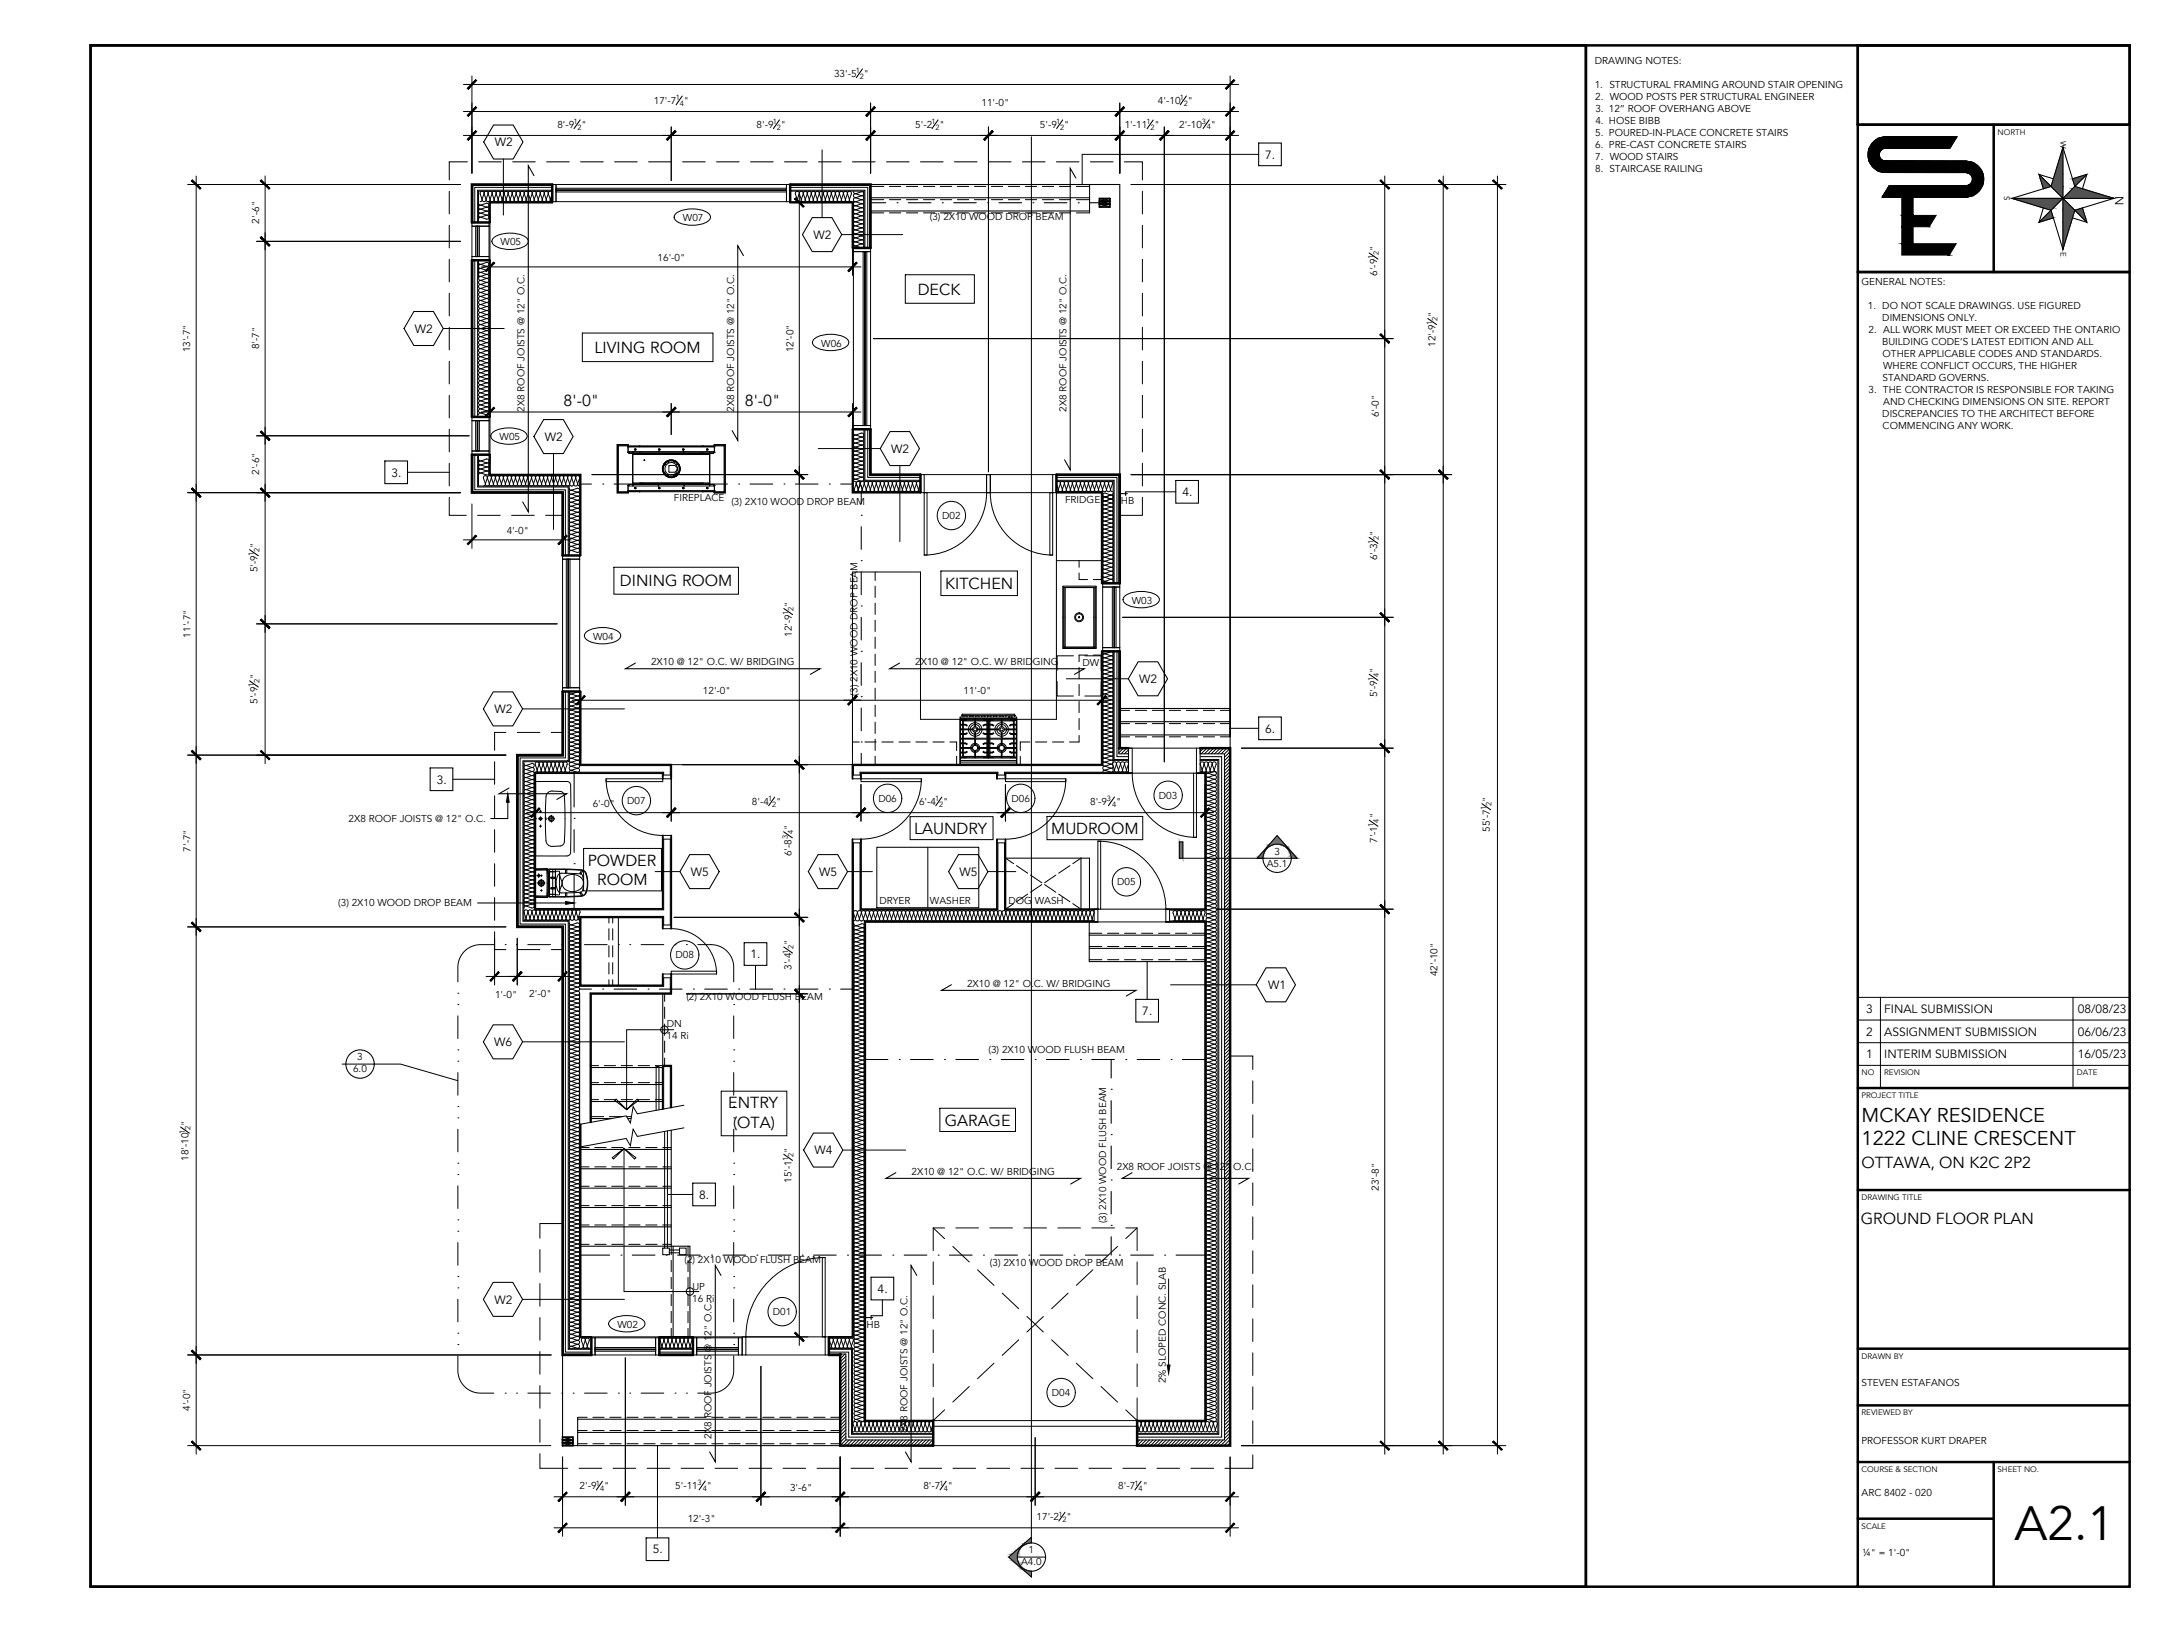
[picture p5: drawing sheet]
<svg xmlns="http://www.w3.org/2000/svg" width="610mm" height="457mm" viewBox="0 0 610 457" stroke-linecap="round" stroke-linejoin="round" font-family="sans-serif">
<defs><g id="words">
<text font-size="13.5" x="564.7" y="431.6">A2.1</text>
<g font-size="5.6">
<text x="521.8" y="314.3">MCKAY RESIDENCE</text>
<text x="521.8" y="320.7">1222 CLINE CRESCENT</text>
</g>
<g font-size="4.5">
<text x="257.2" y="82.6">DECK</text>
<text x="166.7" y="98.9">LIVING ROOM</text>
<text x="158" y="113.7">8'-0&quot;</text>
<text x="208.8" y="113.7">8'-0&quot;</text>
<text x="173.8" y="164.3">DINING ROOM</text>
<text x="264.9" y="165">KITCHEN</text>
<text x="256.2" y="233.5">LAUNDRY</text>
<text x="294.6" y="233.6">MUDROOM</text>
<text x="164.7" y="242.5">POWDER</text>
<text x="167.4" y="247.9">ROOM</text>
<text x="204.1" y="310.5">ENTRY</text>
<text x="205.5" y="315.9">(OTA)</text>
<text x="264.8" y="315.3">GARAGE</text>
<text x="521.8" y="327.2">OTTAWA, ON K2C 2P2</text>
<text x="521.5" y="343">GROUND FLOOR PLAN</text>
</g>
<g font-size="3.4">
<text x="138.7" y="41">W2</text>
<text x="354.6" y="44.4">7.</text>
<text x="592.9" y="54.8" transform="rotate(90 592.9 54.8)">N</text>
<text x="228" y="66.9">W2</text>
<text x="116.3" y="93.2">W2</text>
<text x="152.7" y="123.5">W2</text>
<text x="249.8" y="126.9">W2</text>
<text x="109.7" y="133.5">3.</text>
<text x="331.4" y="139">4.</text>
<text x="319.3" y="191.4">W2</text>
<text x="138.6" y="199.8">W2</text>
<text x="354.6" y="205.2">6.</text>
<text x="122.4" y="219.5">3.</text>
<text x="193.7" y="245.4">W5</text>
<text x="229.6" y="245.4">W5</text>
<text x="269" y="245.4">W5</text>
<text x="210.3" y="268.5">1.</text>
<text x="355.4" y="277.1">W1</text>
<text x="320.2" y="284.3">7.</text>
<text x="523" y="283.8">3</text>
<text x="528.1" y="283.8">FINAL SUBMISSION</text>
<text x="582.3" y="283.8">08/08/23</text>
<text x="138.5" y="293.1">W6</text>
<text x="523" y="290.1">2</text>
<text x="528.1" y="290.1">ASSIGNMENT SUBMISSION</text>
<text x="582.3" y="290.1">06/06/23</text>
<text x="523" y="296.5">1</text>
<text x="528.1" y="296.5">INTERIM SUBMISSION</text>
<text x="582.3" y="296.5">16/05/23</text>
<text x="228.3" y="323.4">W4</text>
<text x="196" y="335.8">8.</text>
<text x="138.6" y="365.2">W2</text>
<text x="246" y="362.2">4.</text>
<text x="182.9" y="435.2">5.</text>
</g>
<g font-size="2.8">
<text x="447" y="17.9">DRAWING NOTES:</text>
<text x="233.8" y="21.5">33'-5</text>
<text x="242.1" y="21.5">&quot;</text>
<text x="183.3" y="29.1">17'-7</text>
<text x="191.7" y="29.1">&quot;</text>
<text x="275.1" y="29.6">11'-0&quot;</text>
<text x="324.6" y="29.1">4'-10</text>
<text x="332.9" y="29.1">&quot;</text>
<text x="447" y="24.6">1. STRUCTURAL FRAMING AROUND STAIR OPENING</text>
<text x="447.1" y="27.9">2. WOOD POSTS PER STRUCTURAL ENGINEER</text>
<text x="156.2" y="35.8">8'-9</text>
<text x="163" y="35.8">&quot;</text>
<text x="212.1" y="35.8">8'-9</text>
<text x="218.9" y="35.8">&quot;</text>
<text x="256.5" y="35.8">5'-2</text>
<text x="263.3" y="35.8">&quot;</text>
<text x="291.5" y="35.8">5'-9</text>
<text x="298.3" y="35.8">&quot;</text>
<text x="315.2" y="35.8">1'-11</text>
<text x="323.6" y="35.8">&quot;</text>
<text x="330.5" y="35.8">2'-10</text>
<text x="339.4" y="35.8">&quot;</text>
<text x="447.1" y="31.3">3. 12” ROOF OVERHANG ABOVE</text>
<text x="447.1" y="34.6">4. HOSE BIBB</text>
<text x="447.1" y="38">5. POURED-IN-PLACE CONCRETE STAIRS</text>
<text x="447.1" y="41.3">6. PRE-CAST CONCRETE STAIRS</text>
<text x="447.1" y="44.7">7. WOOD STAIRS</text>
<text x="447.1" y="48">8. STAIRCASE RAILING</text>
<text x="72.7" y="62.6" transform="rotate(-90 72.7 62.6)">2'-6&quot;</text>
<text x="191.4" y="62">W07</text>
<text x="260.6" y="61.5">(3) 2X10 WOOD DROP BEAM</text>
<text x="140.3" y="68.7">W05</text>
<text x="386" y="70.4" transform="rotate(-90 386 70.4)">&quot;</text>
<text x="184.3" y="73.1">16'-0&quot;</text>
<text x="386" y="77.3" transform="rotate(-90 386 77.3)">6'-9</text>
<text x="521.7" y="79.9">GENERAL NOTES:</text>
<text x="402.4" y="88.8" transform="rotate(-90 402.4 88.8)">&quot;</text>
<text x="523.5" y="86.6">1. DO NOT SCALE DRAWINGS. USE FIGURED</text>
<text x="527.6" y="90">DIMENSIONS ONLY.</text>
<text x="523.7" y="93.3">2. ALL WORK MUST MEET OR EXCEED THE ONTARIO</text>
<text x="53.3" y="98.7" transform="rotate(-90 53.3 98.7)">13'-7&quot;</text>
<text x="72.7" y="97.8" transform="rotate(-90 72.7 97.8)">8'-7&quot;</text>
<text x="222.4" y="98.7" transform="rotate(-90 222.4 98.7)">12'-0&quot;</text>
<text x="230.2" y="97.1">W06</text>
<text x="402.4" y="97.2" transform="rotate(-90 402.4 97.2)">12'-9</text>
<text x="527.5" y="96.7">BUILDING CODE’S LATEST EDITION AND ALL</text>
<text x="527.7" y="100">OTHER APPLICABLE CODES AND STANDARDS.</text>
<text x="527.7" y="106.8">STANDARD GOVERNS.</text>
<text x="527.8" y="103.4">WHERE CONFLICT OCCURS, THE HIGHER</text>
<text x="523.7" y="110.1">3. THE CONTRACTOR IS RESPONSIBLE FOR TAKING</text>
<text x="527.8" y="113.5">AND CHECKING DIMENSIONS ON SITE. REPORT</text>
<text x="147" y="115.4" transform="rotate(-90 147 115.4)">2X8 ROOF JOISTS @ 12&quot; O.C.</text>
<text x="205.8" y="115.4" transform="rotate(-90 205.8 115.4)">2X8 ROOF JOISTS @ 12&quot; O.C.</text>
<text x="298.9" y="115.4" transform="rotate(-90 298.9 115.4)">2X8 ROOF JOISTS @ 12&quot; O.C.</text>
<text x="386.5" y="116.9" transform="rotate(-90 386.5 116.9)">6'-0&quot;</text>
<text x="527.6" y="116.8">DISCREPANCIES TO THE ARCHITECT BEFORE</text>
<text x="140" y="123.3">W05</text>
<text x="527.7" y="120.2">COMMENCING ANY WORK.</text>
<text x="72.7" y="133" transform="rotate(-90 72.7 133)">2'-6&quot;</text>
<text x="188.9" y="140.4">FIREPLACE</text>
<text x="205" y="141.4">(3) 2X10 WOOD DROP BEAM</text>
<text x="298.5" y="140.9">FRIDGE</text>
<text x="314.2" y="141.2">HB</text>
<text x="142" y="149.6">4'-0&quot;</text>
<text x="264" y="145.4">D02</text>
<text x="72.2" y="153.6" transform="rotate(-90 72.2 153.6)">&quot;</text>
<text x="386" y="150.1" transform="rotate(-90 386 150.1)">&quot;</text>
<text x="72.2" y="160.4" transform="rotate(-90 72.2 160.4)">5'-9</text>
<text x="386" y="156.9" transform="rotate(-90 386 156.9)">6'-3</text>
<text x="221.9" y="170.1" transform="rotate(-90 221.9 170.1)">&quot;</text>
<text x="317.2" y="169.1">W03</text>
<text x="53.4" y="178.6" transform="rotate(-90 53.4 178.6)">11'-7&quot;</text>
<text x="166.2" y="179.2">W04</text>
<text x="221.9" y="178.4" transform="rotate(-90 221.9 178.4)">12'-9</text>
<text x="72.2" y="190.3" transform="rotate(-90 72.2 190.3)">&quot;</text>
<text x="182.5" y="186.3">2X10 @ 12&quot; O.C. W/ BRIDGING</text>
<text x="256.5" y="186.3">2X10 @ 12&quot; O.C. W/ BRIDGING</text>
<text x="303.4" y="186.6">DW</text>
<text x="386" y="188.4" transform="rotate(-90 386 188.4)">&quot;</text>
<text x="72.2" y="197.1" transform="rotate(-90 72.2 197.1)">5'-9</text>
<text x="197" y="194.5">12'-0&quot;</text>
<text x="240.4" y="194.9" transform="rotate(-90 240.4 194.9)">(3) 2X10 WOOD DROP BEAM</text>
<text x="270" y="194.5">11'-0&quot;</text>
<text x="386" y="195.3" transform="rotate(-90 386 195.3)">5'-9</text>
<text x="166.1" y="226">6'-0&quot;</text>
<text x="175.8" y="225.3">D07</text>
<text x="210.7" y="225.5">8'-4</text>
<text x="217.6" y="225.5">&quot;</text>
<text x="246.2" y="224.7">D06</text>
<text x="257.6" y="225.5">6'-4</text>
<text x="264.4" y="225.5">&quot;</text>
<text x="283.5" y="224.7">D06</text>
<text x="305.5" y="225.5">8'-9</text>
<text x="312.9" y="225.5">&quot;</text>
<text x="324.8" y="223.8">D03</text>
<text x="417.6" y="224.7" transform="rotate(-90 417.6 224.7)">&quot;</text>
<text x="97.7" y="230.3">2X8 ROOF JOISTS @ 12&quot; O.C.</text>
<text x="221.8" y="232.5" transform="rotate(-90 221.8 232.5)">&quot;</text>
<text x="386" y="229.3" transform="rotate(-90 386 229.3)">&quot;</text>
<text x="417.6" y="233.1" transform="rotate(-90 417.6 233.1)">55'-7</text>
<text x="53.4" y="238.6" transform="rotate(-90 53.4 238.6)">7'-7&quot;</text>
<text x="221.8" y="239.8" transform="rotate(-90 221.8 239.8)">6'-8</text>
<text x="357.2" y="239.4">3</text>
<text x="386" y="236.2" transform="rotate(-90 386 236.2)">7'-1</text>
<text x="355" y="242.8">A5.1</text>
<text x="313.1" y="248">D05</text>
<text x="94.8" y="253.7">(3) 2X10 WOOD DROP BEAM</text>
<text x="246.5" y="253.2">DRYER</text>
<text x="260.6" y="253.2">WASHER</text>
<text x="282.6" y="253.3">DOG WASH</text>
<text x="189.3" y="268.5">D08</text>
<text x="221.9" y="264.9" transform="rotate(-90 221.9 264.9)">&quot;</text>
<text x="221.9" y="271.7" transform="rotate(-90 221.9 271.7)">3'-4</text>
<text x="402.9" y="273.5" transform="rotate(-90 402.9 273.5)">42'-10&quot;</text>
<text x="138.8" y="279.6">1'-0&quot;</text>
<text x="148.4" y="279.4">2'-0&quot;</text>
<text x="192.4" y="280.2">(2) 2X10 WOOD FLUSH BEAM</text>
<text x="271" y="276.4">2X10 @ 12&quot; O.C. W/ BRIDGING</text>
<text x="186.9" y="287.7">DN</text>
<text x="186.8" y="291">14 Ri</text>
<text x="100.1" y="297.1">3</text>
<text x="277.1" y="295.1">(3) 2X10 WOOD FLUSH BEAM</text>
<text x="99" y="300.4">6.0</text>
<text x="52.8" y="315.3" transform="rotate(-90 52.8 315.3)">&quot;</text>
<text x="221.9" y="322.9" transform="rotate(-90 221.9 322.9)">&quot;</text>
<text x="52.8" y="325.2" transform="rotate(-90 52.8 325.2)">18'-10</text>
<text x="255.5" y="329.1">2X10 @ 12&quot; O.C. W/ BRIDGING</text>
<text x="313" y="327.8">2X8 ROOF JOISTS @ 12&quot; O.C.</text>
<text x="221.9" y="331.3" transform="rotate(-90 221.9 331.3)">15'-1</text>
<text x="386.5" y="333.6" transform="rotate(-90 386.5 333.6)">23'-8&quot;</text>
<text x="310" y="342.7" transform="rotate(-90 310 342.7)">(3) 2X10 WOOD FLUSH BEAM</text>
<text x="191.8" y="353.8">(2) 2X10 WOOD FLUSH BEAM</text>
<text x="277.4" y="354.8">(3) 2X10 WOOD DROP BEAM</text>
<text x="194" y="364.7">16 Ri</text>
<text x="194.1" y="361.3">UP</text>
<text x="173" y="372">W02</text>
<text x="216.6" y="368.4">D01</text>
<text x="242.9" y="372">HB</text>
<text x="326.8" y="387.5" transform="rotate(-90 326.8 387.5)">2% SLOPED CONC. SLAB</text>
<text x="521.8" y="388.3">STEVEN ESTAFANOS</text>
<text x="53.3" y="395.2" transform="rotate(-90 53.3 395.2)">4'-0&quot;</text>
<text x="294.8" y="391.1">D04</text>
<text x="254.3" y="401.3" transform="rotate(-90 254.3 401.3)">2X8 ROOF JOISTS @ 12&quot; O.C.</text>
<text x="199.5" y="403" transform="rotate(-90 199.5 403)">2X8 ROOF JOISTS @ 12&quot; O.C.</text>
<text x="521.8" y="404.4">PROFESSOR KURT DRAPER</text>
<text x="162.5" y="417.2">2'-9</text>
<text x="169.3" y="417.2">&quot;</text>
<text x="189.3" y="417.1">5'-11</text>
<text x="198.1" y="417.1">&quot;</text>
<text x="221.4" y="417.7">3'-6&quot;</text>
<text x="258.8" y="417.2">8'-7</text>
<text x="265.7" y="417.2">&quot;</text>
<text x="313.4" y="417.2">8'-7</text>
<text x="320.3" y="417.2">&quot;</text>
<text x="521.8" y="419.2">ARC 8402 - 020</text>
<text x="290.5" y="425.9">17'-2</text>
<text x="298.9" y="425.9">&quot;</text>
<text x="192.8" y="426.3">12'-3&quot;</text>
<text x="288.3" y="435.2">1</text>
<text x="522" y="435.9">¼&quot; = 1'-0&quot;</text>
<text x="286.2" y="438.6">A4.0</text>
</g>
<g font-size="2.2">
<text x="559.9" y="37.7">NORTH</text>
<text x="577.5" y="39.5" transform="rotate(90 577.5 39.5)">W</text>
<text x="561.8" y="55" transform="rotate(90 561.8 55)">S</text>
<text x="577.5" y="70.7" transform="rotate(90 577.5 70.7)">E</text>
<text x="521.8" y="301.3">NO</text>
<text x="528.1" y="301.3">REVISION</text>
<text x="582.1" y="301.3">DATE</text>
<text x="521.8" y="307.6">PROJECT TITLE</text>
<text x="521.8" y="336.2">DRAWING TITLE</text>
<text x="521.8" y="380.6">DRAWN BY</text>
<text x="521.8" y="396.5">REVIEWED BY</text>
<text x="521.8" y="412.4">COURSE &amp; SECTION</text>
<text x="559.9" y="412.4">SHEET NO.</text>
<text x="521.8" y="428.3">SCALE</text>
</g>
<g font-size="2.1">
<text x="239.9" y="20.5">1</text>
<text x="241" y="22">2</text>
<text x="189.4" y="28.1">1</text>
<text x="190.5" y="29.6">4</text>
<text x="330.7" y="28.1">1</text>
<text x="331.8" y="29.6">2</text>
<text x="160.8" y="34.8">1</text>
<text x="216.6" y="34.8">1</text>
<text x="261.1" y="34.8">1</text>
<text x="296" y="34.8">1</text>
<text x="321.4" y="34.9">1</text>
<text x="336.8" y="34.8">3</text>
<text x="161.9" y="36.3">2</text>
<text x="217.8" y="36.3">2</text>
<text x="262.2" y="36.3">2</text>
<text x="297.1" y="36.3">2</text>
<text x="322.5" y="36.4">2</text>
<text x="338.2" y="36.3">4</text>
<text x="386.5" y="71.6" transform="rotate(-90 386.5 71.6)">2</text>
<text x="385" y="72.7" transform="rotate(-90 385 72.7)">1</text>
<text x="402.9" y="89.9" transform="rotate(-90 402.9 89.9)">2</text>
<text x="401.4" y="91" transform="rotate(-90 401.4 91)">1</text>
<text x="71.2" y="155.8" transform="rotate(-90 71.2 155.8)">1</text>
<text x="72.7" y="154.7" transform="rotate(-90 72.7 154.7)">2</text>
<text x="385" y="152.4" transform="rotate(-90 385 152.4)">1</text>
<text x="386.5" y="151.2" transform="rotate(-90 386.5 151.2)">2</text>
<text x="220.9" y="172.3" transform="rotate(-90 220.9 172.3)">1</text>
<text x="222.4" y="171.2" transform="rotate(-90 222.4 171.2)">2</text>
<text x="72.7" y="191.5" transform="rotate(-90 72.7 191.5)">2</text>
<text x="385" y="190.7" transform="rotate(-90 385 190.7)">1</text>
<text x="386.5" y="189.6" transform="rotate(-90 386.5 189.6)">4</text>
<text x="71.2" y="192.6" transform="rotate(-90 71.2 192.6)">1</text>
<text x="215.3" y="224.5">1</text>
<text x="216.4" y="226">2</text>
<text x="262.1" y="224.5">1</text>
<text x="263.3" y="226">2</text>
<text x="310.2" y="224.5">3</text>
<text x="311.7" y="226">4</text>
<text x="416.6" y="227" transform="rotate(-90 416.6 227)">1</text>
<text x="418.1" y="225.9" transform="rotate(-90 418.1 225.9)">2</text>
<text x="222.3" y="233.7" transform="rotate(-90 222.3 233.7)">4</text>
<text x="385" y="231.6" transform="rotate(-90 385 231.6)">1</text>
<text x="386.5" y="230.5" transform="rotate(-90 386.5 230.5)">4</text>
<text x="220.9" y="235.1" transform="rotate(-90 220.9 235.1)">3</text>
<text x="220.9" y="267.1" transform="rotate(-90 220.9 267.1)">1</text>
<text x="222.4" y="266" transform="rotate(-90 222.4 266)">2</text>
<text x="51.8" y="317.6" transform="rotate(-90 51.8 317.6)">1</text>
<text x="53.4" y="316.4" transform="rotate(-90 53.4 316.4)">2</text>
<text x="220.9" y="325.2" transform="rotate(-90 220.9 325.2)">1</text>
<text x="222.4" y="324.1" transform="rotate(-90 222.4 324.1)">2</text>
<text x="167" y="416.2">1</text>
<text x="168.2" y="417.7">4</text>
<text x="195.5" y="416.1">3</text>
<text x="197" y="417.6">4</text>
<text x="263.4" y="416.2">1</text>
<text x="264.5" y="417.7">4</text>
<text x="318" y="416.2">1</text>
<text x="319.1" y="417.7">4</text>
<text x="296.7" y="424.9">1</text>
<text x="297.8" y="426.4">2</text>
</g>
</g></defs>
<!-- layer: A-WL-GYP -->
<g fill="none" stroke="#000" stroke-width=".5">
<path d="M154.8 56.5v.3h-17.5v5.5h-.2M221.5 56.5v.3h17.4v12.7h.3M137.1 72.9h.2v43.9h-.2M137.1 127.4h.2v5.6h25.4v22.6h-.2M176 124.9v-.3h-3v13.4h3v-.2M200.2 124.9v-.3h3v13.4h-3v-.2M239.2 120.3h-.3v17.7h19.1v-.2M296.1 137.8v.2h12.7v25.4h.3M162.4 193.7h.3v20.5h25.4v4M309.1 182.5h-.3v31.7h-69.9v4M185.7 218.2v-1.6h-35.7v38h35.7v-20.5M241.3 218.2v-1.6h38.1v1.6"/>
<path d="M317.3 216.6h-35.5v1.6M335.3 216.6h2.5v38.1h-11.1M188.1 234.1v26.1M238.9 235.1v139.4h-6.6v.3M241.3 235.1v19.6h38.1v-19.5M281.8 235.2v19.5h25.9M307.7 258.3h-65.2v139.7h19.1M326.7 258.3h11.1v139.7h-19.1M185.7 260.2v-3.2h-23v19h23v-3.1M188.1 272.9v5.5h-22.5v36M162.7 314.9v59.6h3v.3M188.1 310.3v-11.8h-2.4v12.2"/>
<path d="M184.8 374.8v-.3h9.4v.3"/>
</g>
<!-- layer: A-WL-STUD -->
<g fill="none" stroke="#000" stroke-width=".28">
<path d="M154.8 56.5h-17.7v5.8M221.5 56.5h17.7v13M137.1 72.9v43.9M137.1 127.4v5.8h25.4v22.4M176 124.9h-2.7v12.9h2.7M200.2 124.9h2.7v12.9h-2.7M239.2 120.3v17.5h18.8M296.1 137.8h13v25.6M162.5 193.7v20.8h25.4v2.6M309.1 182.5v32h-69.9v2.6M186 217.1v-.8h-36.2v38.6h36.2v-19.8M241 217.1v-.8h38.7v.8"/>
<path d="M316.3 216.3h-34.8v.8M336.4 216.3h1.6v38.7h-10.2M187.9 235.1v24M239.2 236.1v138.7h-6.9M241 236.1v18.9h38.7v-18.8M281.5 236.2v18.8h25.2M186 259.1v-2.4h-23.5v19.6h23.5v-2.4M306.7 258h-64.5v140.2h19.4M327.8 258h10.2v140.2h-19.3M162.5 278.2v96.6h3.2M187.9 273.9v4.3h-22.5v36.2M187.9 310.3v-11.5h-1.9v11.9"/>
<path d="M184.8 374.8h9.4"/>
</g>
<!-- layer: A-HALFWLS -->
<path d="M303 254.7v-14.3h2.4v14.3" fill="none" stroke="#000" stroke-width=".3"/>
<!-- layer: A-WL-BRICK HATCH -->
<g fill="none" stroke="#000" stroke-width=".28">
<path d="M313.9 209.6l-.3 .4M314.9 209.6l-1.3 1.3M315.8 209.6l-1.6 1.6M316.3 210l-1.1 1.2M316.3 211l-.2 .2M336.4 209.6v1.6M337.3 209.6l-.9 .9M338.3 209.6l-1.6 1.6M339.2 209.6l-1.6 1.6M340.1 209.6l-1.5 1.6M341.1 209.6l-1.6 1.6M342 209.6l-1.6 1.6"/>
<path d="M342.9 209.6l-1.5 1.6M343.9 209.6l-1.6 1.6M344.8 209.6l-1.6 1.6M344.8 210.6l-1.6 1.6M344.8 211.5l-1.6 1.6M344.8 212.4l-1.6 1.6M344.8 213.4l-1.6 1.6M344.8 214.3l-1.6 1.6M344.8 215.2l-1.6 1.6M344.8 216.2l-1.6 1.6M344.8 217.1l-1.6 1.6M344.8 218l-1.6 1.6"/>
<path d="M344.8 219l-1.6 1.6M344.8 219.9l-1.6 1.6M344.8 220.9l-1.6 1.5M344.8 221.8l-1.6 1.6M344.8 222.7l-1.6 1.6M344.8 223.7l-1.6 1.5M344.8 224.6l-1.6 1.6M344.8 225.5l-1.6 1.6M344.8 226.5l-1.6 1.6M344.8 227.4l-1.6 1.6M344.8 228.3l-1.6 1.6M344.8 229.3l-1.6 1.6"/>
<path d="M344.8 230.2l-1.6 1.6M344.8 231.2l-1.6 1.5M344.8 232.1l-1.6 1.6M344.8 233l-1.6 1.6M344.8 234l-1.6 1.5M344.8 234.9l-1.6 1.6M344.8 235.8l-1.6 1.6M344.8 236.8l-1.6 1.5M344.8 237.7l-1.6 1.6M344.8 238.6l-1.6 1.6M344.8 239.6l-1.6 1.6M344.8 240.5l-1.6 1.6"/>
<path d="M344.8 241.4l-1.6 1.6M344.8 242.4l-1.6 1.6M344.8 243.3l-1.6 1.6M344.8 244.2l-1.6 1.6M344.8 245.2l-1.6 1.6M344.8 246.1l-1.6 1.6M344.8 247l-1.6 1.6M344.8 248l-1.6 1.6M344.8 248.9l-1.6 1.6M344.8 249.9l-1.6 1.5M344.8 250.8l-1.6 1.6M344.8 251.7l-1.6 1.6"/>
<path d="M344.8 252.7l-1.6 1.6M344.8 253.6l-1.6 1.6M344.8 254.5l-1.6 1.6M344.8 255.5l-1.6 1.6M344.8 256.4l-1.6 1.6M344.8 257.3l-1.6 1.6M344.8 258.3l-1.6 1.6M344.8 259.2l-1.6 1.6M344.8 272.3l-1.6 1.6M344.8 274.2l-1.6 1.6M344.8 276l-1.6 1.6M344.8 277.9l-1.6 1.6"/>
<path d="M344.8 260.1l-1.6 1.6M344.8 261.1l-1.6 1.6M344.8 262l-1.6 1.6M344.8 263l-1.6 1.5M344.8 263.9l-1.6 1.6M344.8 264.8l-1.6 1.6M344.8 265.8l-1.6 1.5M344.8 266.7l-1.6 1.6M344.8 267.6l-1.6 1.6M344.8 268.6l-1.6 1.6M344.8 269.5l-1.6 1.6M344.8 270.4l-1.6 1.6"/>
<path d="M344.8 271.4l-1.6 1.6M344.8 273.2l-1.6 1.6M344.8 275.1l-1.6 1.6M344.8 277l-1.6 1.6M344.8 278.9l-1.6 1.5M344.8 279.8l-1.6 1.6M344.8 280.7l-1.6 1.6M344.8 282.6l-1.6 1.6M344.8 284.5l-1.6 1.6M344.8 286.3l-1.6 1.6M344.8 287.3l-1.6 1.6M344.8 289.1l-1.6 1.6"/>
<path d="M344.8 291l-1.6 1.6M344.8 292.9l-1.6 1.6M344.8 295.7l-1.6 1.6M344.8 297.6l-1.6 1.5M344.8 299.4l-1.6 1.6M344.8 281.7l-1.6 1.6M344.8 283.5l-1.6 1.6M344.8 285.4l-1.6 1.6M344.8 288.2l-1.6 1.6M344.8 290.1l-1.6 1.6M344.8 292l-1.6 1.5M344.8 293.8l-1.6 1.6"/>
<path d="M344.8 294.8l-1.6 1.5M344.8 296.6l-1.6 1.6M344.8 298.5l-1.6 1.6M344.8 301.3l-1.6 1.6M344.8 302.2l-1.6 1.6M344.8 303.2l-1.6 1.6M344.8 304.1l-1.6 1.6M344.8 306l-1.6 1.6M344.8 307.9l-1.6 1.5M344.8 309.7l-1.6 1.6M344.8 310.7l-1.6 1.6M344.8 312.5l-1.6 1.6"/>
<path d="M344.8 316.3l-1.6 1.6M344.8 318.1l-1.6 1.6M344.8 319.1l-1.6 1.6M344.8 300.4l-1.6 1.6M344.8 305l-1.6 1.6M344.8 306.9l-1.6 1.6M344.8 308.8l-1.6 1.6M344.8 311.6l-1.6 1.6M344.8 313.5l-1.6 1.6M344.8 314.4l-1.6 1.6M344.8 315.3l-1.6 1.6M344.8 317.2l-1.6 1.6"/>
<path d="M344.8 320l-1.6 1.6M344.8 321l-1.6 1.5M344.8 321.9l-1.6 1.6M344.8 322.8l-1.6 1.6M344.8 323.8l-1.6 1.5M344.8 324.7l-1.6 1.6M344.8 325.6l-1.6 1.6M344.8 326.6l-1.6 1.5M344.8 327.5l-1.6 1.6M344.8 328.4l-1.6 1.6M344.8 329.4l-1.6 1.6M344.8 330.3l-1.6 1.6"/>
<path d="M344.8 331.2l-1.6 1.6M344.8 332.2l-1.6 1.6M344.8 333.1l-1.6 1.6M344.8 334.1l-1.6 1.5M344.8 335l-1.6 1.6M344.8 335.9l-1.6 1.6M344.8 336.9l-1.6 1.5M344.8 337.8l-1.6 1.6M344.8 338.7l-1.6 1.6M344.8 339.7l-1.6 1.5M344.8 340.6l-1.6 1.6M344.8 341.5l-1.6 1.6"/>
<path d="M344.8 342.5l-1.6 1.6M344.8 343.4l-1.6 1.6M344.8 344.3l-1.6 1.6M344.8 345.3l-1.6 1.6M344.8 346.2l-1.6 1.6M344.8 347.1l-1.6 1.6M344.8 348.1l-1.6 1.6M344.8 349l-1.6 1.6M344.8 349.9l-1.6 1.6M344.8 350.9l-1.6 1.6M344.8 351.8l-1.6 1.6M344.8 352.8l-1.6 1.5"/>
<path d="M344.8 353.7l-1.6 1.6M344.8 354.6l-1.6 1.6M344.8 355.6l-1.6 1.6M344.8 356.5l-1.6 1.6M344.8 357.4l-1.6 1.6M344.8 358.4l-1.6 1.6M344.8 359.3l-1.6 1.6M235.9 379.3l-.4 .4M236.8 379.3l-1.3 1.4M237.1 379.3v24.1h24.5M237.1 380l-1.6 1.6M344.8 360.2l-1.6 1.6"/>
<path d="M344.8 361.2l-1.6 1.6M344.8 362.1l-1.6 1.6M344.8 363.1l-1.6 1.5M344.8 364l-1.6 1.6M344.8 364.9l-1.6 1.6M344.8 365.9l-1.6 1.5M344.8 366.8l-1.6 1.6M344.8 367.7l-1.6 1.6M344.8 368.7l-1.6 1.5M344.8 369.6l-1.6 1.6M344.8 370.5l-1.6 1.6M344.8 371.5l-1.6 1.6"/>
<path d="M344.8 372.4l-1.6 1.6M344.8 373.3l-1.6 1.6M344.8 374.3l-1.6 1.6M344.8 375.2l-1.6 1.6M344.8 376.1l-1.6 1.6M344.8 377.1l-1.6 1.6M344.8 378l-1.6 1.6M344.8 378.9l-1.6 1.6M344.8 379.9l-1.6 1.6M237.1 380.9l-1.6 1.6M237.1 381.9l-1.6 1.6M237.1 382.8l-1.6 1.6"/>
<path d="M237.1 383.7l-1.6 1.6M237.1 384.7l-1.6 1.6M237.1 385.6l-1.6 1.6M237.1 386.5l-1.6 1.6M237.1 387.5l-1.6 1.6M237.1 388.4l-1.6 1.6M237.1 389.4l-1.6 1.5M237.1 390.3l-1.6 1.6M237.1 391.2l-1.6 1.6M237.1 392.2l-1.6 1.5M237.1 393.1l-1.6 1.6M237.1 394l-1.6 1.6"/>
<path d="M237.1 395l-1.6 1.5M237.1 395.9l-1.6 1.6M237.1 396.8l-1.6 1.6M237.1 397.8l-1.6 1.6M237.1 398.7l-1.6 1.6M237.1 399.6l-1.6 1.6M344.8 380.8l-1.6 1.6M344.8 381.8l-1.6 1.5M344.8 382.7l-1.6 1.6M344.8 383.6l-1.6 1.6M344.8 384.6l-1.6 1.6M344.8 385.5l-1.6 1.6"/>
<path d="M344.8 386.4l-1.6 1.6M344.8 387.4l-1.6 1.6M344.8 388.3l-1.6 1.6M344.8 389.2l-1.6 1.6M344.8 390.2l-1.6 1.6M344.8 391.1l-1.6 1.6M344.8 392l-1.6 1.6M344.8 393l-1.6 1.6M344.8 393.9l-1.6 1.6M344.8 394.9l-1.6 1.5M344.8 395.8l-1.6 1.6M344.8 396.7l-1.6 1.6"/>
<path d="M344.8 397.7l-1.6 1.5M344.8 398.6l-1.6 1.6M344.8 399.5l-1.6 1.6M237.1 400.6l-1.6 1.6M237.1 401.5l-1.6 1.6M237.1 402.4l-1.6 1.6M237.1 403.4l-1.6 1.6M238 403.4l-1.6 1.6M238.9 403.4l-1.6 1.6M239.9 403.4l-1.6 1.6M240.8 403.4l-1.6 1.6M241.7 403.4l-1.5 1.6"/>
<path d="M242.7 403.4l-1.6 1.6M243.6 403.4l-1.6 1.6M244.5 403.4l-1.5 1.6M245.5 403.4l-1.6 1.6M246.4 403.4l-1.6 1.6M247.4 403.4l-1.6 1.6M248.3 403.4l-1.6 1.6M249.2 403.4l-1.6 1.6M250.2 403.4l-1.6 1.6M251.1 403.4l-1.6 1.6M252 403.4l-1.6 1.6M253 403.4l-1.6 1.6"/>
<path d="M253.9 403.4l-1.6 1.6M254.8 403.4l-1.6 1.6M255.8 403.4l-1.6 1.6M256.7 403.4l-1.6 1.6M257.6 403.4l-1.5 1.6M258.6 403.4l-1.6 1.6M259.5 403.4l-1.6 1.6M260.4 403.4l-1.5 1.6M261.4 403.4l-1.6 1.6M261.6 404.2l-.9 .8M318.7 403.4v1.6M319.4 403.4l-.7 .7"/>
<path d="M320.3 403.4l-1.6 1.6M321.3 403.4l-1.6 1.6M322.2 403.4l-1.6 1.6M323.1 403.4l-1.6 1.6M324.1 403.4l-1.6 1.6M325 403.4l-1.6 1.6M325.9 403.4l-1.6 1.6M326.9 403.4l-1.6 1.6M327.8 403.4l-1.6 1.6M328.7 403.4l-1.5 1.6M329.7 403.4l-1.6 1.6M330.6 403.4l-1.6 1.6"/>
<path d="M331.5 403.4l-1.5 1.6M332.5 403.4l-1.6 1.6M333.4 403.4l-1.6 1.6M334.3 403.4l-1.5 1.6M335.3 403.4l-1.6 1.6M336.2 403.4l-1.6 1.6M337.2 403.4l-1.6 1.6M338.1 403.4l-1.6 1.6M339 403.4l-1.6 1.6M340 403.4l-1.6 1.6M340.9 403.4l-1.6 1.6M341.8 403.4l-1.6 1.6"/>
<path d="M342.8 403.4l-1.6 1.6M344.8 400.5l-1.6 1.6M344.8 401.4l-1.6 1.6M344.8 402.3l-2.7 2.7M344.8 403.3l-1.7 1.7M344.8 404.2l-.8 .8"/>
</g>
<!-- layer: A-WL-BRICK -->
<path d="M313.6 209.6h2.7M336.4 209.6h8.4v195.4h-26.1v-7M235.5 379.3v25.7h26.1v-7" fill="none" stroke="#000" stroke-width=".7"/>
<!-- layer: A-WL-STRAPPING -->
<g fill="none" stroke="#000" stroke-width=".28">
<path d="M154.8 52h-22.3v10.3M154.8 52.5h-21.7v9.8M154.8 53.3h-20.9v9M154.8 53.6h-20.7v8.7M221.5 52h22.2v17.5M221.5 52.5h21.7v17M221.5 53.3h20.9v16.2M221.5 53.6h20.6v15.9M132.5 72.9v43.9M133.1 72.9v43.9M133.9 72.9v43.9M134.1 72.9v4.8"/>
<path d="M132.5 127.4v10.4h25.4v17.8M133.1 127.4v9.8h25.4v18.4M133.9 127.4v9h25.4v19.2M134.1 127.4v8.8h25.4v19.4M242.1 120.3v14.5h15.9M242.4 120.3v14.2h15.6M243.2 120.3v13.5h14.8M243.7 120.3v12.9h14.3M296.1 133.2h17.5v30.2M296.1 133.8h17v29.6M296.1 134.5h16.2v28.9M296.1 134.8h15.9v28.6"/>
<path d="M157.9 193.7v18.1h-12.7v47.6h12.7v119.9h7.8M312 182.5v30.5M312.3 182.5v30.3M313.1 182.5v29.5M313.6 182.5v28.7h2.7M336.4 211.2h6.8v192.2h-24.5M184.8 379.3h9.4M232.3 379.3h4.8"/>
</g>
<!-- layer: A-WL-RIGID-INSULATION -->
<path d="M158.5 193.7v18.6h-12.7v46.6h12.7v119.9h7.2M159.3 193.7v19.4h-12.7v45h12.7v119.9h6.4M159.5 193.7v19.7h-12.7v44.4h12.7v119.9h6.2M313.1 212h3.2M336.4 212h6v190.6h-23.7M184.8 378.8h9.4M184.8 378h9.4M184.8 377.7h9.4M232.3 378.8h5.6v23.8h23.7M232.3 378h6.4v23.8h22.9M232.3 377.7h6.6v23.9h22.7" fill="none" stroke="#000" stroke-width=".28"/>
<!-- layer: A-WL-SHEATHING -->
<path d="M312 213h4.3M312.3 212.8h4M336.4 212.8h5.2v189h-22.9M336.4 213h4.9v188.6h-22.6" fill="none" stroke="#000" stroke-width=".28"/>
<!-- layer: A-KITCHEN -->
<g fill="none" stroke="#000" stroke-width=".28">
<path d="M296.1 138v63.5h-11.1v12.7M296.1 157.1h12.7M302.4 157.1v1.8M245.3 160.2v2.4M245.3 164.2v3.2M245.3 169v3.1M245.3 173.7v3.2M245.3 178.5v3.2M297.9 164.3h9.3M297.9 164.3l.1 17.4 9.2-.1v-17.3M298.2 164.5h8.7v16.8h-8.7zM298.2 164.5v.1"/>
<path d="M298.2 164.6h8.7M298.2 164.6v16.7M298.6 164.6v16.7M302.4 160.5v1.9h2.4M306.4 162.4h2.4M306.5 164.6v16.7M306.9 164.6v16.7M306.9 164.5v.1M245.3 183.3v3.1M245.3 188v3.2M245.3 192.8v3.2M245.3 197.5v3.2"/>
<path d="M296.3 190.9v4.1h4.6M298.2 181.3h8.7M298.2 181.3h.1M300.9 183.7h-4.6v4.1M302.4 187v3.1M302.4 191.7v3.2M302.4 196.5v3.2M304 183.7h4.6v4.1M304.8 183.5h-2.4v1.9M306.4 183.5h2.4M306.9 181.3h.1M308.6 190.9v4.1h-4.6"/>
<path d="M238.9 214.2v-54h19.1v41.3h11.1v12.7M238.9 207.9h1.9M242.4 207.9h3.2M245.3 202.3v3.2M245.3 207.1v3.1M245.3 211.8v2.4M247.2 207.9h3.1M251.9 207.9h3.2M256.7 207.9h3.2M261.5 207.9h3.1M266.2 207.9h1.9v2.3M268.1 211.8v2.4"/>
<path d="M286 211.8v2.4M288.6 207.9h-2.6v2.3M290.2 207.9h3.2M295 207.9h3.2M302.4 206v1.9h-2.6M302.4 201.3v3.1"/>
<circle cx="302.4" cy="172.9" r=".99"/>
<circle cx="302.4" cy="172.9" r="1.24"/>
<circle cx="302.4" cy="172.9" r=".16"/>
</g>
<!-- layer: A-STAIR-NSING -->
<g fill="none" stroke="#000" stroke-width=".3">
<path d="M185.7 278.4v20.1M165.6 299.1h20.1M165.6 303.8h20.1M165.6 308.6h20.1M165.6 313.4h5.8M175.9 313.4h1M188.1 316.6v32.5M162.7 338.3h25.4M162.7 332.9h25.4M162.7 327.4h25.4M162.7 322h25.4M162.7 349.1h30.7v25.4"/>
<path d="M162.7 343.7h25.4M188.7 349.1v25.4"/>
</g>
<!-- layer: A-STAIR-RAIL -->
<path d="M184.7 310.9v-12.1h-.8v12.3M186.3 317v32.7M187.1 316.8v32.9M185.7 349.7h1.9v1.8h-1.9zM187.6 350.2h2.9M187.6 351h2.9M190.5 349.7h1.8v1.8h-1.8z" fill="none" stroke="#000" stroke-width=".28"/>
<!-- layer: A-WL-SIDING -->
<path d="M154.8 56.5v-4.8h-22.5v10.6h4.8M221.5 56.5v-4.8h22.5v17.8h-4.8M137.1 72.9h-4.8v43.9h4.8M137.1 127.4h-4.8v10.6h25.4v17.6h4.8M239.2 120.3h4.8v12.7h14v4.8M296.1 137.8v-4.8h17.7v30.4h-4.7M162.5 193.7h-4.8v17.8h-12.7v48.2h12.7v119.9h8v-4.8M309.1 182.5h4.7v27.1M184.8 374.8v4.8h9.4v-4.8M232.3 374.8v4.8h3.2" fill="none" stroke="#000" stroke-width=".7"/>
<!-- layer: A-BATH-FIXTURES -->
<g fill="none" stroke="#000" stroke-width=".28">
<path d="M150.1 218.9v20.9M158.9 218.9l.8 .4 .2 .7v19.1l-.4 .5-.6 .2h-8.8l-.1-20.8 8.9-.1M149.9 229.4h.5M150.9 229.4h1.1M151.2 231.4h.6M151.2 227.3h.6M151.5 226.9v.7M151.5 228.8v1.1M151.5 231.1v.7M153 229v.7zM153.5 229.4h2M154.5 228.4v2"/>
<path d="M158.4 229.4l-.3-6.9-.7-.7-2.6-.2a1.85 1.85 0 0 0-1.8 2.3l-.2 5.5 .2 5.4a1.88 1.88 0 0 0 1.8 2.3l2.6-.2 .7-.7 .3-6.8M245.8 237.4h28.5v16.9h-28.5zM260 237.4v16.9M149.9 247.4h.3M150 251.2h3.4M150 243.8h3.2l.1 3.6-.1 3.5-3.2 .1M150.4 245.3h1.5M150.6 247.4h2.2M151 244.8v1.1M151.6 249.5h.3M151.7 246.3v2.2M151.7 245.1v.4"/>
<path d="M151.7 249.3v.4M153.4 243.5h1.1h-.6v7.7h.4h-.9l-.1 .2M153.4 243.5l-.1-.2-3.3 .2v7.7l3.3 .2M153.4 243.5l-3.4 .1M153.4 243.5l.2 3.9M153.6 247.4l-.2 3.8M153.6 243.7v7.4M153.9 243.5l8.5 .1a1.82 1.82 0 0 1 2.1 1.7 6.9 6.9 0 0 1-.7 5.5l-.7 .3-2.2 .1h-7zM154.1 243.6v.6h1.5M154.4 245.7h1.2v.4h-1.2zM154.4 248.7h1.2v.3h-1.2zM154.5 243.5l8.4 .3a1.99 1.99 0 0 1 1.6 2.2l.1 .5a5.2 5.2 0 0 1-1 4.3l-.7 .2-8.6 .2"/>
<path d="M154.6 245.9h.4M154.6 248.8h.4M154.8 245.7v.4M154.8 248.6v.4M154.9 243.6v.6M154.9 244.3v6.2M154.9 250.6v.6M155.6 244.2l-1.6 .1 .1 6.2M155.6 250.5l-1.5 .1-.1 .5 1.6 .1M155.6 243.6v.6M155.6 250.6v.6M155.6 244.2v.1"/>
<path d="M155.6 243.6h-1.5M155.6 243.6v7.6M155.6 250.5h.1M155.6 244.3v6.2M155.7 244.1l1.1 .1v6.2l.3-1.6a2.98 2.98 0 0 0-.1-3.2l-.2-1.3M156.6 244.9l.7-.3 5.6 .3a5.3 5.3 0 0 1 0 5l-5.6 .2a1.74 1.74 0 0 1-1.4-2 4.4 4.4 0 0 1 .7-3.2zM156.8 250.6l-1.1 .1M158.2 245.8a3.3 3.3 0 0 1 5.3 1.3 2.92 2.92 0 0 1-4.3 2.5 2.28 2.28 0 0 1-1-3.8zM158.5 243.7l.4 .2-.2 .8-.2-.2zM158.5 250.2l.4 .1-.2 .8-.2-.1zM162.6 250h.3l.3 .8h-.3zM162.9 244l.2-.1 .1 .3-.5 .6-.1-.2z"/>
<path d="M284.1 242l-2.3-1.6h21.2l-2.3 1.6M284.1 253.2l-2.3 1.5M284.9 242.5l3.1 2.1M288 250.5l-3.1 2.1M288.8 245.2l3.2 2.1M292 247.8l-3.2 2.2M292.8 247.8l3.1 2.2M295.9 245.2l-3.1 2.1M296.7 250.5l3.2 2.1M299.9 242.5l-3.2 2.1M300.7 253.2l2.3 1.5"/>
<circle cx="151.5" cy="229.4" r=".37"/>
<circle cx="154.5" cy="229.4" r=".78"/>
<circle cx="154.5" cy="229.4" r=".55"/>
<circle cx="151" cy="245.3" r=".29"/>
<circle cx="151.7" cy="247.4" r=".88"/>
<circle cx="151.7" cy="247.4" r=".73"/>
<circle cx="151.7" cy="247.4" r=".42"/>
<circle cx="151.7" cy="245.3" r=".1"/>
<circle cx="151.7" cy="249.5" r=".1"/>
<circle cx="154.8" cy="248.8" r=".15"/>
<circle cx="154.8" cy="245.9" r=".16"/>
</g>
<!-- layer: A-FLOORING-HATCH -->
<path d="M259 138h36M259 133h36M188.1 214.2h50.8M316.3 216.6h18.2M316.3 209.6h19M307.7 258.3h19M308.5 254.7h18.2M209.1 379.6h22.2M209.1 374.5h22.2M261.6 405h57.1" fill="none" stroke="#000" stroke-width=".28"/>
<!-- layer: A-DECK -->
<g fill="none" stroke="#000" stroke-width=".3">
<path d="M244 51.7h69.8v81.3M244 55.4h61.4M305.4 51.7v7.4h-61.4M313.8 138.3h2.2M315.5 137.8v1M313.8 198.5h31v11.1M313.8 202.2h31M313.8 205.9h31M305.3 258.3v11.1h32.5M305.3 265.7h32.5M305.3 262h32.5M157.7 379.6v25.4h77.8"/>
<path d="M242.5 369.1h2.1M244.1 368.6v1.1M235.5 397.6h-73.6v7.4M161.9 401.3h73.6"/>
</g>
<!-- layer: A-STAIR-RISER -->
<g fill="none" stroke="#000" stroke-width=".28">
<path d="M244 52.2h3.7M244 55.9h3.7M244 59.6h3.7M249.3 52.2h3.2M249.3 55.9h3.2M249.3 59.6h3.2M254.1 52.2h3.1M254.1 55.9h3.1M254.1 59.6h3.1M258.8 52.2h3.2M258.8 55.9h3.2M258.8 59.6h3.2"/>
<path d="M263.6 52.2h3.2M263.6 55.9h3.2M263.6 59.6h3.2M268.3 52.2h3.2M268.3 55.9h3.2M268.3 59.6h3.2M273.1 52.2h3.2M273.1 55.9h3.2M273.1 59.6h3.2M277.9 52.2h3.1M277.9 55.9h3.1M277.9 59.6h3.1"/>
<path d="M282.6 52.2h3.2M282.6 55.9h3.2M282.6 59.6h3.2M287.4 52.2h3.2M287.4 55.9h3.2M287.4 59.6h3.2M292.2 52.2h3.1M292.2 55.9h3.1M292.2 59.6h3.1M296.9 52.2h3.2M296.9 55.9h3.2M296.9 59.6h3.2"/>
<path d="M301.7 52.2h3.7M301.7 55.9h3.7M305.4 59.1v.5h-3.7M313.8 199h2.8M318.2 199h3.2M323 199h3.1M327.7 199h3.2M332.5 199h3.2M337.2 199h3.2M342 199h2.8M313.8 202.7h2.8M313.8 206.4h2.8"/>
<path d="M318.2 202.7h3.2M318.2 206.4h3.2M323 202.7h3.1M323 206.4h3.1M327.7 202.7h3.2M327.7 206.4h3.2M332.5 202.7h3.2M332.5 206.4h3.2M337.2 202.7h3.2M337.2 206.4h3.2M342 202.7h2.8M342 206.4h2.8"/>
<path d="M186.3 278.4v2.1M305.3 268.9h3.5M305.3 265.2h3.5M305.3 261.5h3.5M310.4 268.9h3.2M310.4 265.2h3.2M310.4 261.5h3.2M315.2 268.9h3.1M315.2 265.2h3.1M315.2 261.5h3.1M319.9 268.9h3.2M319.9 265.2h3.2"/>
<path d="M319.9 261.5h3.2M324.7 268.9h3.2M324.7 265.2h3.2M324.7 261.5h3.2M329.5 268.9h3.1M329.5 265.2h3.1M329.5 261.5h3.1M334.2 268.9h3.6M334.2 265.2h3.6M334.2 261.5h3.6M165.6 298.5h2.2M169.3 298.5h3.2"/>
<path d="M174.1 298.5h3.2M178.9 298.5h3.1M183.6 298.5h2.1M186.3 282.1v3.2M186.3 286.9v3.2M186.3 291.7v3.1M186.3 296.4v2.1M165.6 303.3h2.2M165.6 308.1h2.2M165.6 312.8h3.6M169.3 303.3h3.2M169.3 308.1h3.2"/>
<path d="M170.8 312.8h3.5M174.1 303.3h3.2M174.1 308.1h3.2M175.6 312.8h1.4M178.9 303.3h3.1M178.9 308.1h3.1M183.6 303.3h2.1M183.6 308.1h2.1M191.7 316l-13.1 2.4-1.1-2-.8 4.6-1.2-2.1-12.8 2.4M191.7 309.6l-13.1 2.4-1.1-2-.8 4.6-1.2-2-12.8 2.3M162.7 337.7h2.4M162.7 332.3h2.4"/>
<path d="M162.7 326.9h2.4M162.7 321.5h2.4M166.7 337.7h3.2M166.7 332.3h3.2M166.7 326.9h3.2M166.7 321.5h3.2M171.5 337.7h3.1M171.5 332.3h3.1M171.5 326.9h3.1M171.5 321.5h3.1M176.2 337.7h3.2M176.2 332.3h3.2"/>
<path d="M176.2 326.9h3.2M176.2 321.5h3.2M181 337.7h3.2M181 332.3h3.2M181 326.9h3.2M181 321.5h3.2M185.7 337.7h2.4M185.7 332.3h2.4M185.7 326.9h2.4M185.7 321.5h2.4M162.7 348.6h2.4M162.7 343.2h2.4"/>
<path d="M166.7 348.6h3.2M166.7 343.2h3.2M171.5 348.6h3.1M171.5 343.2h3.1M176.2 348.6h3.2M176.2 343.2h3.2M181 348.6h3.2M181 343.2h3.2M185.7 348.6h2.4M185.7 343.2h2.4M188.1 349.1v2.4M188.1 353.1v3.2"/>
<path d="M188.1 357.9v3.1M192.8 349.1v2.4M192.8 353.1v3.2M192.8 357.9v3.1M188.1 362.6v3.2M188.1 367.4v3.2M188.1 372.1v2.4M192.8 362.6v3.2M192.8 367.4v3.2M192.8 372.1v2.4M164.6 397.1h-2.7v.5M166.2 397.1h3.1"/>
<path d="M170.9 397.1h3.2M175.7 397.1h3.2M180.4 397.1h3.2M185.2 397.1h3.2M190 397.1h3.1M194.7 397.1h3.2M199.5 397.1h3.2M204.3 397.1h3.1M209 397.1h3.2M213.8 397.1h3.2M218.5 397.1h3.2M223.3 397.1h3.2"/>
<path d="M228.1 397.1h3.1M232.8 397.1h2.7M161.9 404.5h2.7M161.9 400.8h2.7M166.2 404.5h3.1M166.2 400.8h3.1M170.9 404.5h3.2M170.9 400.8h3.2M175.7 404.5h3.2M175.7 400.8h3.2M180.4 404.5h3.2M180.4 400.8h3.2"/>
<path d="M185.2 404.5h3.2M185.2 400.8h3.2M190 404.5h3.1M190 400.8h3.1M194.7 404.5h3.2M194.7 400.8h3.2M199.5 404.5h3.2M199.5 400.8h3.2M204.3 404.5h3.1M204.3 400.8h3.1M209 404.5h3.2M209 400.8h3.2"/>
<path d="M213.8 404.5h3.2M213.8 400.8h3.2M218.5 404.5h3.2M218.5 400.8h3.2M223.3 404.5h3.2M223.3 400.8h3.2M228.1 404.5h3.1M228.1 400.8h3.1M232.8 404.5h2.7M232.8 400.8h2.7"/>
</g>
<!-- layer: A-NOTE-TXT -->
<g fill="none" stroke="#000" stroke-width=".28">
<path d="M289.1 38.3v393.9M189.3 59.9a8.6 8.6 0 0 1 9.4 0 1.54 1.54 0 0 1-1.1 2.5 8.9 8.9 0 0 1-8.3-.7 1.19 1.19 0 0 1 0-1.8zM138.3 66.7a8.6 8.6 0 0 1 9.4 0 1.54 1.54 0 0 1-1.1 2.5 8.9 8.9 0 0 1-8.3-.7 1.19 1.19 0 0 1 0-1.8zM253.7 77h19.4v8h-19.4zM163.2 93.3h36.6v8h-36.6zM228.1 95.1a8.6 8.6 0 0 1 9.4 0 1.54 1.54 0 0 1-1.1 2.5 8.9 8.9 0 0 1-8.3-.8 1.19 1.19 0 0 1 0-1.7zM138 121.3a8.6 8.6 0 0 1 9.4 0 1.54 1.54 0 0 1-1.1 2.5 8.9 8.9 0 0 1-8.3-.7 1.19 1.19 0 0 1 0-1.8zM172.1 158.9h34.9v7.6h-34.9zM263.7 160h21.5v6.8h-21.5zM164.2 177.2a8.6 8.6 0 0 1 9.4 0 1.54 1.54 0 0 1-1.1 2.5 8.9 8.9 0 0 1-8.3-.7 1.19 1.19 0 0 1 0-1.8zM315.2 167.1a8.6 8.6 0 0 1 9.4 0 1.54 1.54 0 0 1-1.1 2.5 8.9 8.9 0 0 1-8.3-.7 1.19 1.19 0 0 1 0-1.8zM163.6 237.7h21.8v11.9h-21.8z"/>
<path d="M255.1 228.8h23.2v6.4h-23.2zM293.4 228.7h26.9v6.5h-26.9zM330.5 235.9h1v4.5h-1zM330.5 240.4h33l-5.6-6.3-5.5 6.3h1.6M354 240.4a4 4 0 0 1 3.9-3.9 4 4 0 0 1 4 3.9M128.3 278.2h.1M138.4 264.6h-3.7a6.4 6.4 0 0 0-6.4 6.4v4.1M141.6 264.6h.1M144.8 264.6h.1M147.9 264.6h6.4M157.5 264.6h.1M160.6 264.6h.1"/>
<path d="M163.8 264.6h6.4M173.3 264.6h.1M176.5 264.6h.1M179.7 264.6h6.3M189.2 264.6h.1M192.4 264.6h.1M195.6 264.6h3.7a6.4 6.4 0 0 1 6.3 6.4v4.1M205.6 278.2h.1M527 279.4v19.1M581 279.4v19.1M95.9 298.1h16.4l16 4.7M128.3 297.3h.1"/>
<path d="M128.3 294.1h.1M128.3 281.4h.1M128.3 284.6v6.3M205.6 281.4h.1M205.6 294.1h.1M205.6 297.3h.1M205.6 284.6v6.3M520.7 292.1h76.2v6.4M520.7 285.8h76.2v6.3M596.9 285.8v-6.4h-76.2v19.1M128.3 313.2h.1M128.3 310h.1"/>
<path d="M128.3 300.5v6.3M128.3 316.3v6.4M202.1 305.7h18.4v12.5h-18.4zM205.6 310h.1M205.6 313.2h.1M205.6 300.5v6.3M205.6 316.3v6.4M263.4 310.5h21.2v6.5h-21.2zM128.3 329h.1M128.3 325.9h.1M128.3 332.2v6.4M205.6 325.9h.1"/>
<path d="M205.6 329h.1M205.6 332.2v6.4M128.3 357.6h.1M128.3 344.9h.1M128.3 341.7h.1M128.3 348.1v6.3M205.6 341.7h.1M205.6 344.9h.1M205.6 357.6h.1M205.6 348.1v6.3M327.5 358.3v24.1M128.3 379.8v4.1a6.4 6.4 0 0 0 6.4 6.4h3.7"/>
<path d="M128.3 376.7h.1M128.3 373.5h.1M128.3 360.8h.1M128.3 364v6.3M171 370a8.6 8.6 0 0 1 9.4 0 1.54 1.54 0 0 1-1.1 2.5 8.9 8.9 0 0 1-8.3-.8 1.19 1.19 0 0 1 0-1.7zM205.6 360.8h.1M205.6 373.5h.1M205.6 376.7h.1M205.6 379.8v4.1a6.4 6.4 0 0 1-6.3 6.4h-3.7M205.6 364v6.3M141.6 390.3h.1M144.8 390.3h.1"/>
<path d="M147.9 390.3h6.4M157.5 390.3h.1M160.6 390.3h.1M163.8 390.3h6.4M173.3 390.3h.1M176.5 390.3h.1M179.7 390.3h6.3M189.2 390.3h.1M192.4 390.3h.1M282.7 436.2l6.4-5.5v1.5a4 4 0 0 0-4 4 4 4 0 0 0 4 4v1.6zM285.1 436.2h7.9"/>
<circle cx="266.7" cy="144.4" r="4"/>
<circle cx="178.4" cy="224.3" r="4"/>
<circle cx="248.8" cy="223.7" r="4"/>
<circle cx="286.1" cy="223.7" r="4"/>
<circle cx="327.4" cy="222.8" r="4"/>
<circle cx="315.7" cy="247" r="4"/>
<circle cx="191.9" cy="267.5" r="4"/>
<circle cx="219.2" cy="367.5" r="4"/>
<circle cx="297.4" cy="390.1" r="4"/>
</g>
<g fill="none" stroke="#000" stroke-width=".3">
<path d="M138.3 35h5.5l2.8 4.8-2.8 4.7h-5.5l-2.7-4.7zM352.8 40.1h6.3v6.3h-6.3zM227.7 61h5.5l2.7 4.7-2.7 4.8h-5.5l-2.8-4.8zM116 87.3h5.5l2.7 4.7-2.7 4.8h-5.5l-2.8-4.8zM152.4 117.5h5.5l2.7 4.8-2.7 4.8h-5.5l-2.8-4.8zM107.9 129.1h6.3v6.4h-6.3zM249.5 120.9h5.5l2.7 4.8-2.7 4.7h-5.5l-2.8-4.7zM329.5 134.6h6.4v6.4h-6.4zM138.2 193.8h5.5l2.8 4.8-2.8 4.8h-5.5l-2.7-4.8zM319 185.4h5.5l2.7 4.8-2.7 4.7h-5.5l-2.8-4.7zM120.6 215.1h6.3v6.4h-6.3zM352.8 200.9h6.3v6.3h-6.3z"/>
<path d="M193.3 239.4h5.5l2.8 4.8-2.8 4.7h-5.5l-2.7-4.7zM229.3 239.4h5.5l2.7 4.8-2.7 4.7h-5.5l-2.8-4.7zM268.6 239.4h5.5l2.8 4.8-2.8 4.7h-5.5l-2.7-4.7zM208.6 264.1h6.3v6.3h-6.3zM318.3 280h6.4v6.3h-6.4zM354.8 271.1h5.5l2.8 4.8-2.8 4.8h-5.5l-2.7-4.8zM138.2 287.1h5.5l2.8 4.8-2.8 4.7h-5.5l-2.7-4.7zM228 317.4h5.5l2.7 4.8-2.7 4.8h-5.5l-2.8-4.8zM194.2 331.4h6.3v6.4h-6.3zM138.2 359.3h5.5l2.8 4.7-2.8 4.8h-5.5l-2.7-4.8zM244.1 357.8h6.4v6.4h-6.4zM181.1 430.8h6.4v6.4h-6.4z"/>
<circle cx="357.9" cy="240.4" r="4"/>
<circle cx="100.9" cy="298.1" r="4"/>
<circle cx="289.1" cy="436.2" r="4"/>
</g>
<!-- layer: 0 -->
<g fill="none" stroke="#000" stroke-width=".28">
<path d="M141.1 44.5v15.8M230.4 42v19M352.8 43.2h-49.5v8.5M235.9 65.7h17.1M124.2 92h17.1M114.2 132.3h11.7M155.1 127.1v21.2M229.4 125.7h17.3M252.2 130.4v21.3M315.5 137.8h14M146.5 198.6h28.5M298.9 190.2h17.3"/>
<path d="M126.9 218.3h11.7M344.8 204h8M183.6 244.2h7M237.5 244.2h7M276.9 244.2h7.8M211.8 270.4v6.7M321.5 269.4v10.6M328.1 275.9h24M146.5 291.9h28.5M187.1 334.6h7.1M236.2 322.2h17.7M146.5 364h28.5"/>
<path d="M247.3 364.2v4.4h-3.2M184.3 405v25.8"/>
</g>
<!-- layer: A-DOORS -->
<g fill="none" stroke="#000" stroke-width=".28">
<path d="M258 133v5h1.8v17.5h-.8v-22.5zM276.5 133h1.1v5h-1.1zM276.5 138a17.5 17.5 0 0 1-17.5 17.5M277.6 138a17.5 17.5 0 0 0 17.4 17.5M295 133v22.5h-.8v-17.5h1.9v-5zM169.9 218.2a15.9 15.9 0 0 0 15.9 15.9M169.9 218.2h18.2v-1.1h-2.4v1.9h-15.8zM238.9 217.1v1.1h19.3v.8h-16.9v-1.9zM258.2 218.2a16.9 16.9 0 0 1-16.9 16.9M279.4 217.1v1.1h19.3v.8h-16.9v-1.9zM298.7 218.2a16.9 16.9 0 0 1-16.9 16.9M316.3 209.6h1v7h-1z"/>
<path d="M317.3 216.6a18 18 0 0 0 18 18M335.3 209.6v25h-.8v-18h1.9v-7zM185.7 234.1h2.4v1h-2.4zM238.9 235.1h2.4v1h-2.4zM279.4 235.1h2.4v1h-2.4zM307.7 235.6h.8v19.1h-1.8v3.6h1zM307.7 235.6a19.1 19.1 0 0 1 19.1 19.1M185.7 259.1h2.4v1.1h-2.4zM326.7 254.7h1.1v3.6h-1.1zM185.7 272.9v1h2.4v-1.8h12.7v.8zM188.1 260.2a12.7 12.7 0 0 1 12.7 12.7M230.5 352.3h.8v27.3h1v-5.1h-1.8z"/>
<path d="M231.3 352.3a22.2 22.2 0 0 0-22.2 22.2M261.6 353.5v6.4M261.6 344l3.1 3M264.7 344h-3.1v6.4M267 349.2l4.7 4.3M267.9 344h6.4M274 355.7l4.6 4.4M277.4 344h6.4M287 344h6.3M296.5 344h6.3M306 344h6.4M306.3 355.7l-4.6 4.4"/>
<path d="M313.2 349.2l-4.6 4.3M315.5 344h3.2v6.4M318.7 353.5v6.4M318.7 344l-3.2 3M208 374.5h1.1v5.1h-1.1zM261.6 363.1v6.3M261.6 372.6v6.3M280.9 362.3l4.6 4.3M285.5 375.3l-4.6 4.4M287.8 368.8l4.6 4.4M292.4 368.8l-4.6 4.4M294.7 375.3l4.7 4.4"/>
<path d="M299.4 362.3l-4.7 4.3M318.7 363.1v6.3M318.7 372.6v6.3M261.6 398h57.1M261.6 399.6h57.1M261.6 382.1v6.4M261.6 391.6v6.4M264.7 395l-3.1 3M271.7 388.4l-4.7 4.4M278.6 381.9l-4.6 4.3M301.7 381.9l4.6 4.3M308.6 388.4l4.6 4.4"/>
<path d="M315.5 395l3.2 3M318.7 382.1v6.4M318.7 391.6v6.4"/>
</g>
<!-- layer: A-CLOSETS -->
<path d="M170.7 257v1.6M171.7 257v1.6M173.3 257v19M170.7 260.2v3.1M170.7 264.9v3.2M170.7 269.7v3.2M170.7 274.5v1.5M171.7 260.2v3.1M171.7 264.9v3.2M171.7 269.7v3.2M171.7 274.5v1.5" fill="none" stroke="#000" stroke-width=".28"/>
<!-- layer: A-ROOF-ABOVE -->
<g fill="none" stroke="#000" stroke-width=".28">
<path d="M125.9 53.6v6.3M131 45.3h-5.1v5.1M134.2 45.3h6.3M143.7 45.3h6.3M153.2 45.3h6.4M162.7 45.3h6.4M172.3 45.3h6.3M181.8 45.3h6.3M191.3 45.3h6.4M200.8 45.3h6.4M210.4 45.3h6.3M219.9 45.3h6.3"/>
<path d="M229.4 45.3h6.4M238.9 45.3h6.4M248.5 45.3h6.3M258 45.3h6.3M267.5 45.3h6.4M277 45.3h6.4M286.6 45.3h6.3M296.1 45.3h6.3M305.6 45.3h6.4M315.1 45.3h5.1v5.1M320.2 53.6v6.3M125.9 63.1v6.4"/>
<path d="M125.9 72.6v6.4M320.2 63.1v6.4M320.2 72.6v6.4M125.9 82.2v6.3M125.9 91.7v6.3M320.2 82.2v6.3M320.2 91.7v6.3M125.9 101.2v6.4M125.9 110.7v6.4M320.2 101.2v6.4M320.2 110.7v6.4M125.9 139.3v5.1h4.8"/>
<path d="M125.9 120.3v6.3M125.9 129.8v6.3M320.2 139.3v5.1h-6.4M320.2 120.3v6.3M320.2 129.8v6.3M133.9 144.4h6.3M143.4 144.4h6.3M152.9 144.4h4.8M138.6 213.4v6.3M141.8 205.2h-3.2v5M145 205.2h6.3M154.5 205.2h3.2"/>
<path d="M138.6 222.9v6.4M138.6 232.4v6.4M138.6 242v6.3M138.6 251.5v6.3M138.6 261v5h3.2M145 266h6.3M154.5 266h3.2M344.8 295.8h6.3v3.8M351.1 302.8v6.3M351.1 312.3v6.4M351.1 321.8v6.4M351.1 331.4v6.3"/>
<path d="M151.3 350.1v6.3M151.3 359.6v6.3M157.7 342.8h-6.4v4.1M351.1 340.9v6.3M351.1 350.4v6.4M351.1 359.9v6.4M151.3 369.1v6.4M151.3 378.6v6.4M351.1 369.5v6.3M351.1 379v6.3M151.3 388.2v6.3M151.3 397.7v6.4"/>
<path d="M351.1 388.5v6.4M351.1 398v6.4M151.3 407.2v4.1h7.8M162.3 411.3h6.4M171.8 411.3h6.4M181.4 411.3h6.3M190.9 411.3h6.3M200.4 411.3h6.4M209.9 411.3h6.4M219.5 411.3h6.3M229 411.3h6.3M238.5 411.3h6.4"/>
<path d="M248 411.3h6.4M257.6 411.3h6.3M267.1 411.3h6.3M276.6 411.3h6.4M286.2 411.3h6.3M295.7 411.3h6.3M305.2 411.3h6.4M314.7 411.3h6.4M324.3 411.3h6.3M333.8 411.3h6.3M351.1 407.6v3.7h-7.8"/>
</g>
<!-- layer: A-WINDOWS -->
<g fill="none" stroke="#000" stroke-width=".28">
<path d="M154.8 51.7h1v4.8h-1zM155.8 51.7h64.6v4.8h-64.6zM155.8 53.1h64.6v.3h-64.6zM155.8 52.7h64.6v1.1h-64.6zM220.4 51.7h1.1v4.8h-1.1zM132.3 62.3h4.8v1.1h-4.8zM132.3 71.9h4.8v1h-4.8zM132.3 63.4h4.8v8.5h-4.8zM133.3 63.4h1.1v8.5h-1.1zM133.7 63.4h.2v8.5h-.2zM239.2 69.5h4.8v1h-4.8zM239.2 70.5h4.8v48.7h-4.8z"/>
<path d="M241.9 70.5h1.1v48.7h-1.1zM242.3 70.5h.2v48.7h-.2zM132.3 116.8h4.8v1h-4.8zM132.3 117.8h4.8v8.5h-4.8zM133.3 117.8h1.1v8.5h-1.1zM133.7 117.8h.2v8.5h-.2zM239.2 119.2h4.8v1.1h-4.8zM132.3 126.3h4.8v1.1h-4.8zM157.7 155.6h4.8v1.1h-4.8zM157.7 156.7h4.8v36h-4.8zM158.7 156.7h1.1v36h-1.1zM159.1 156.7h.2v36h-.2z"/>
<path d="M309.1 163.4h4.7v1.1h-4.7zM309.1 164.5h4.7v16.9h-4.7zM311.8 164.5h1v16.9h-1zM312.2 164.5h.2v16.9h-.2zM157.7 192.7h4.8v1h-4.8zM309.1 181.4h4.7v1.1h-4.7zM165.7 374.8h1.1v4.8h-1.1zM166.8 374.8h16.9v4.8h-16.9zM166.8 377.9h16.9v.2h-16.9zM166.8 377.5h16.9v1h-16.9zM183.7 374.8h1.1v4.8h-1.1zM194.2 374.8h1.1v4.8h-1.1z"/>
<path d="M195.3 374.8h11.7v4.8h-11.7zM195.3 377.9h11.7v.2h-11.7zM195.3 377.5h11.7v1h-11.7zM207 374.8h1v4.8h-1z"/>
</g>
<!-- layer: FISHER_AND_PAYKEL -->
<g fill="none" stroke="#000" stroke-width=".28">
<path d="M269.1 200.9v13.3h15.8v-13.3M269.1 213h15.8M269.1 200.9h15.8v13.2h-15.8zM269.1 213.5h15.8M269.1 201.3h15.8M269.3 201.6h1.6v.2h-1.6zM269.3 202.9h1.3l.5 .3-.1 .2-.4-.2h-1.3zM269.3 204.2h3.2v.3h-3.2zM269.3 205.5h1.3l.4-.2 .1 .2-.5 .3h-1.3zM269.3 208.1h1.3l.5 .3-.1 .2-.4-.2h-1.3zM269.3 209.4h3.2v.3h-3.2zM269.3 210.7h1.3l.4-.2 .1 .2-.5 .3h-1.3z"/>
<path d="M269.3 212h1.6v.3h-1.6zM269.3 206.8h3.9v-1.6h.2l.1 1.6h7l.1-1.6h.3v1.6h3.8v.3h-3.7l-.1 1.6h-.3l-.1-1.6h-7l-.1 1.6h-.2v-1.6h-3.9zM269.4 214.1h15.2M269.6 200.5h.1M269.7 200.4h.1M269.7 200.4h2.4v.2M269.7 200.4h-.1M269.8 202.1v.8M269.8 203.2v1M269.8 204.5v1M269.8 205.8v1M269.8 207.1v1"/>
<path d="M269.8 208.4v1M269.8 209.7v1M269.8 211v.8M269.8 211.7l.1 .3M269.9 201.8l-.1 .3M270 202.1v.8M270 203.2v1M270 204.5v1M270 205.8v1M270 207.1v1M270 208.4v1M270 209.7v1"/>
<path d="M270 211v.8M270 211.7l.2 .2h3M270.9 212.1h2.3M270.9 201.8h2.3M271 200.6h-.8v.3M271 200.6h.1M271.1 200.6v.3M271.4 204.5a1.9 1.9 0 0 0 1.8 1.7M271.9 204.4l.6 1 .7 .3M272.1 209.7l.2 .6 .9 .5M272.1 200.5h9.8M272.4 209.7l.2 .5 .6 .3"/>
<path d="M272.7 200.6h-.9v.3M272.7 200.6h.1M272.7 200.6v.3M273.2 201.6h.2v1.9h-.2zM273.2 210.4h.2v1.9h-.2zM273.2 202h-3l-.2 .1M273.2 208.3l-.7 .2-.5 .9M273.2 202.5a1.88 1.88 0 0 0-1.8 1.7M273.2 208.6l-.6 .3-.2 .5M273.2 203l-.7 .2-.6 1M273.4 202h3.1l.1 .1M273.4 212.1h2.3"/>
<path d="M273.4 201.8h2.3M273.4 202.5a1.9 1.9 0 0 1 1.8 1.7M273.4 208.3l.7 .2 .5 .9M273.4 203l.7 .2 .6 1M273.4 208.6l.6 .3 .2 .5M273.5 200.6v.3M273.5 200.6h.9M273.5 200.6h.1M274.2 209.7l-.2 .5-.6 .3M274.4 200.6h.1M274.4 200.6v.3M274.6 209.7l-.3 .6-.9 .5"/>
<path d="M274.7 204.4l-.6 1-.7 .3M275.1 200.6v.3M275.2 200.6h.8l.1 .3M275.2 200.6h-.1M275.2 204.5a1.89 1.89 0 0 1-1.8 1.7M276.6 202.1v.8M276.6 203.2v1M276.6 204.5v1M276.6 205.8v1M276.6 207.1v1M276.6 208.4v1M276.6 209.7v1"/>
<path d="M276.6 211v.8M276.6 211.7l-.1 .2h-3.1M276.7 201.8l.1 .3M276.8 202.1v.8M276.8 203.2v1M276.8 204.5v1M276.8 205.8v1M276.8 207.1v1M276.8 208.4v1M276.8 209.7v1M276.8 211v.8M276.8 211.7l-.1 .3"/>
<path d="M277 201.6h-7.8v10.7h7.8M277 201.8h-1.3v-.2h1.3v10.7h-1.3v-.3h1.3M277 208.1h-1l-.5 .3 .1 .2 .4-.2h1M277 205.5h-1l-.4-.2-.1 .2 .5 .3h1M277 204.2h-2.9v.3h2.9M277 209.4h-2.9v.3h2.9M277 202.9h-1l-.5 .3 .1 .2 .4-.2h1M277 210.7h-1l-.4-.2-.1 .2 .5 .3h1M277 212.2h.1M277 201.7h.1M277 204.2h2.9v.3h-2.9M277 202.9h1.1l.4 .3-.1 .2-.4-.2h-1"/>
<path d="M277 205.5h1l.4-.2 .1 .2-.4 .3h-1.1M277 208.1h1.1l.4 .3-.1 .2-.4-.2h-1M277 209.4h2.9v.3h-2.9M277 210.7h1l.4-.2 .1 .2-.4 .3h-1.1M277 201.8h1.3v-.2h-1.3v10.7h1.3v-.3h-1.3M277.1 201.6h7.7v10.7h-7.7M277.2 211l.2 1M277.2 203.2v1M277.2 204.5v1M277.2 205.8v1M277.2 207.1v1M277.2 208.4v1"/>
<path d="M277.2 209.7v1M277.4 201.8l-.2 1.1M277.5 211l.1 .9h3M277.5 203.2v1M277.5 204.5v1M277.5 205.8v1M277.5 207.1v1M277.5 208.4v1M277.5 209.7v1M277.7 200.6h-.9v.3M277.7 200.6h.1M277.7 200.6v.3"/>
<path d="M278.3 212.1h2.3M278.3 201.8h2.3M278.8 204.5a1.89 1.89 0 0 0 1.8 1.7M279.4 200.6h-.9v.3M279.4 200.6h.1M279.4 204.4l.5 1 .7 .3M279.4 200.6v.3M279.5 209.7l.2 .6 .9 .5M279.8 209.7l.3 .5 .5 .3M280.2 200.9l.1-.3h.8l.1 .3M280.6 201.6h.3v1.9h-.3zM280.6 210.4h.3v1.9h-.3z"/>
<path d="M280.6 202h-3l-.1 .9M280.6 208.6l-.5 .3-.3 .5M280.6 203l-.7 .2-.5 1M280.6 208.3l-.6 .2-.5 .9M280.6 202.5a1.9 1.9 0 0 0-1.7 1.7M280.9 203l.7 .2 .5 1M280.9 208.6l.5 .3 .3 .5M280.9 202h3l.1 .9M280.9 212.1h2.3M280.9 201.8h2.3M280.9 202.5a1.88 1.88 0 0 1 1.7 1.7M280.9 208.3l.6 .2 .5 .9"/>
<path d="M281.6 204.2h3.1v.3h-3.1zM281.6 209.4h3.1v.3h-3.1zM281.7 209.7l-.3 .5-.5 .3M282 209.7l-.2 .6-.9 .5M282.1 204.4l-.5 1-.7 .3M282.6 204.5a1.9 1.9 0 0 1-1.7 1.7M282.7 200.9h.1M282.9 200.9h.1M283 203.2l.4-.3h1.3v.3h-1.3l-.3 .2zM283 208.4l.4-.3h1.3v.3h-1.3l-.3 .2zM283.1 205.3l.3 .2h1.3v.3h-1.3l-.4-.3zM283.1 210.5l.3 .2h1.3v.3h-1.3l-.4-.3z"/>
<path d="M283.2 201.6h1.5v.2h-1.5zM283.2 212h1.5v.3h-1.5zM283.4 200.9h.1M283.6 200.9h.1M284 211l-.1 .9h-3M284 203.2v1M284 204.5v1M284 205.8v1M284 207.1v1M284 208.4v1M284 209.7v1M284.1 201.8l.2 1.1"/>
<path d="M284.3 211l-.2 1M284.3 203.2v1M284.3 204.5v1M284.3 205.8v1M284.3 207.1v1M284.3 208.4v1M284.3 209.7v1M284.4 200.4h-2.5v.5M284.4 200.4h.1M284.4 200.5v-.4h-14.7l-.1 .8M284.4 200.5h.1M284.4 200.4v.5"/>
<circle cx="273.3" cy="204.3" r=".76"/>
<circle cx="273.3" cy="209.5" r=".71"/>
<circle cx="273.3" cy="204.3" r=".43"/>
<circle cx="280.7" cy="204.3" r=".76"/>
<circle cx="280.7" cy="209.5" r=".71"/>
<circle cx="280.7" cy="204.3" r=".43"/>
</g>
<!-- layer: A-WL-BATT-INSUL -->
<g fill="none" stroke="#000" stroke-width=".28">
<path d="M134.1 56.9l.1 .3 .5 .3 1.6-.6a.56 .56 0 0 1 .7 .6 .56 .56 0 0 1-.7 .5l-1.4-.5a.56 .56 0 0 0-.8 .5 .56 .56 0 0 0 .8 .6l1.4-.5a.56 .56 0 0 1 .7 .5 .56 .56 0 0 1-.7 .5l-1.4-.5a.56 .56 0 0 0-.8 .5 .56 .56 0 0 0 .8 .6l1.4-.5a.57 .57 0 0 1 .7 .5 .57 .57 0 0 1-.7 .6l-1.4-.6a.57 .57 0 0 0-.8 .6 .57 .57 0 0 0 .8 .5l1.4-.5a.56 .56 0 0 1 .7 .6 .56 .56 0 0 1-.7 .5l-1.6-.6-.5 .3-.1 .3M135.1 55.7l-.5-1.4a.57 .57 0 0 1 .5-.7 .57 .57 0 0 1 .6 .7l-.6 1.4M135.1 55.7l-.1 .6-.4 .2M135.1 55.7a.57 .57 0 0 0 .6 .8 .57 .57 0 0 0 .5-.8M136.2 55.7l-.5-1.4a.57 .57 0 0 1 .5-.7 .57 .57 0 0 1 .6 .7l-.5 1.4M136.3 55.7a.57 .57 0 0 0 .5 .8 .57 .57 0 0 0 .5-.8M137.3 55.7l-.5-1.4a.57 .57 0 0 1 .6-.7 .57 .57 0 0 1 .5 .7l-.5 1.4M137.4 55.7a.57 .57 0 0 0 .5 .8 .57 .57 0 0 0 .6-.8M138.5 55.7l-.5-1.4a.57 .57 0 0 1 .5-.7 .57 .57 0 0 1 .5 .7l-.5 1.4M138.5 55.7a.57 .57 0 0 0 .6 .8 .57 .57 0 0 0 .5-.8M139.6 55.7l-.5-1.4a.57 .57 0 0 1 .5-.7 .57 .57 0 0 1 .6 .7l-.6 1.4M139.6 55.7a.57 .57 0 0 0 .6 .8 .57 .57 0 0 0 .5-.8"/>
<path d="M140.7 55.7l-.5-1.4a.57 .57 0 0 1 .5-.7 .57 .57 0 0 1 .6 .7l-.5 1.4M140.8 55.7a.57 .57 0 0 0 .5 .8 .57 .57 0 0 0 .5-.8M141.8 55.7l-.5-1.4a.57 .57 0 0 1 .6-.7 .57 .57 0 0 1 .5 .7l-.5 1.4M141.9 55.7a.57 .57 0 0 0 .5 .8 .57 .57 0 0 0 .6-.8M143 55.7l-.5-1.4a.57 .57 0 0 1 .5-.7 .57 .57 0 0 1 .5 .7l-.5 1.4M143 55.7a.57 .57 0 0 0 .6 .8 .57 .57 0 0 0 .5-.8M144.1 55.7l-.5-1.4a.57 .57 0 0 1 .5-.7 .57 .57 0 0 1 .5 .7l-.5 1.4M144.1 55.7a.57 .57 0 0 0 .6 .8 .57 .57 0 0 0 .5-.8M145.2 55.7l-.5-1.4a.57 .57 0 0 1 .5-.7 .57 .57 0 0 1 .6 .7l-.5 1.4M145.3 55.7a.57 .57 0 0 0 .5 .8 .57 .57 0 0 0 .5-.8M146.3 55.7l-.5-1.4a.57 .57 0 0 1 .6-.7 .57 .57 0 0 1 .5 .7l-.5 1.4M146.4 55.7a.57 .57 0 0 0 .5 .8 .57 .57 0 0 0 .6-.8"/>
<path d="M147.5 55.7a.59 .59 0 0 0 .6 .8 .59 .59 0 0 0 .5-.8 .59 .59 0 0 0 .6 .8 .59 .59 0 0 0 .6-.8 .57 .57 0 0 0 .5 .8 .57 .57 0 0 0 .5-.8M148 54.3l-.5 1.4M148 54.3a.57 .57 0 0 0-.5-.7 .57 .57 0 0 0-.5 .7l.5 1.4M148.1 54.3l.5 1.4M148.1 54.3a.57 .57 0 0 1 .5-.7 .57 .57 0 0 1 .5 .7M149.1 54.3l-.5 1.4M149.2 54.3l.5 1.4M149.2 54.3a.57 .57 0 0 1 .5-.7 .57 .57 0 0 1 .6 .7M150.3 54.3l-.5 1.4M150.3 54.3l.5 1.4M150.3 54.3a.57 .57 0 0 1 .6-.7 .57 .57 0 0 1 .5 .7M150.9 55.7a.57 .57 0 0 0 .5 .8 .57 .57 0 0 0 .6-.8"/>
<path d="M151.4 54.3l-.5 1.4M151.4 54.3l.6 1.4M151.5 54.3a.57 .57 0 0 1 .5-.7 .57 .57 0 0 1 .5 .7M152 55.7a.57 .57 0 0 0 .6 .8 .57 .57 0 0 0 .5-.8M152.5 54.3l-.5 1.4M152.6 54.3l.5 1.4M152.6 54.3a.57 .57 0 0 1 .5-.7 .57 .57 0 0 1 .5 .7l-.5 1.4M153.1 55.7a.57 .57 0 0 0 .6 .8 .57 .57 0 0 0 .5-.8M154.2 55.7l-.5-1.4a.57 .57 0 0 1 .5-.7 .57 .57 0 0 1 .6 .7l-.5 1.4M154.3 55.7v.6l.5 .2M222.9 56.5l.3-.1 .3-.5-.6-1.5a.56 .56 0 0 1 .5-.8 .56 .56 0 0 1 .6 .8l-.5 1.4a.56 .56 0 0 0 .5 .7 .56 .56 0 0 0 .5-.7l-.4-1.4a.57 .57 0 0 1 .5-.8 .57 .57 0 0 1 .5 .8l-.5 1.4a.56 .56 0 0 0 .5 .7 .56 .56 0 0 0 .6-.7l-.5-1.4a.57 .57 0 0 1 .5-.8 .57 .57 0 0 1 .5 .8l-.5 1.4a.56 .56 0 0 0 .6 .7 .56 .56 0 0 0 .5-.7l-.5-1.4a.56 .56 0 0 1 .5-.8 .56 .56 0 0 1 .6 .8l-.5 1.4a.56 .56 0 0 0 .5 .7 .56 .56 0 0 0 .5-.7l-.5-1.4a.56 .56 0 0 1 .5-.8 .56 .56 0 0 1 .6 .8l-.5 1.4a.56 .56 0 0 0 .5 .7 .56 .56 0 0 0 .5-.7l-.4-1.4a.57 .57 0 0 1 .5-.8 .57 .57 0 0 1 .5 .8l-.5 1.4a.56 .56 0 0 0 .5 .7 .56 .56 0 0 0 .6-.7l-.5-1.4a.57 .57 0 0 1 .5-.8 .57 .57 0 0 1 .5 .8l-.5 1.4a.56 .56 0 0 0 .6 .7 .56 .56 0 0 0 .5-.7l-.5-1.4a.56 .56 0 0 1 .5-.8 .56 .56 0 0 1 .6 .8l-.5 1.4a.56 .56 0 0 0 .5 .7 .56 .56 0 0 0 .5-.7l-.5-1.4a.56 .56 0 0 1 .5-.8 .56 .56 0 0 1 .6 .8l-.5 1.4a.56 .56 0 0 0 .5 .7 .56 .56 0 0 0 .5-.7l-.5-1.4a.57 .57 0 0 1 .6-.8 .57 .57 0 0 1 .5 .8l-.5 1.4a.56 .56 0 0 0 .5 .7 .56 .56 0 0 0 .6-.7l-.5-1.4a.57 .57 0 0 1 .5-.8 .57 .57 0 0 1 .5 .8l-.5 1.4a.56 .56 0 0 0 .6 .7 .56 .56 0 0 0 .5-.7l-.5-1.4a.56 .56 0 0 1 .5-.8 .56 .56 0 0 1 .6 .8l-.5 1.4a.56 .56 0 0 0 .5 .7 .56 .56 0 0 0 .5-.7l-.5-1.4a.56 .56 0 0 1 .5-.8 .56 .56 0 0 1 .6 .8l-.5 1.4a.57 .57 0 0 0 .5 .7 .57 .57 0 0 0 .6-.7l-.6-1.4a.57 .57 0 0 1 .6-.8 .57 .57 0 0 1 .5 .8l-.5 1.5 .2 .5 .3 .1M239.2 53.7l.2 .5h.6"/>
<path d="M239.9 58.8l1.5 .5M239.9 59.9l1.5 .5M239.9 56.6l1.5 .5M239.9 57.7l1.5 .5M239.9 54.3l1.5 .5M239.9 55.4l1.5 .5M240 59.9a.57 .57 0 0 0-.8 .6 .57 .57 0 0 0 .8 .5M240 58.8a.57 .57 0 0 0-.8 .5 .57 .57 0 0 0 .8 .6M240 57.7a.57 .57 0 0 0-.8 .5 .57 .57 0 0 0 .8 .5M240 56.5a.57 .57 0 0 0-.8 .6 .57 .57 0 0 0 .8 .5M240 55.4a.57 .57 0 0 0-.8 .6 .57 .57 0 0 0 .8 .5M240 54.3a.57 .57 0 0 0-.8 .5 .57 .57 0 0 0 .8 .6"/>
<path d="M241.4 58.2a.57 .57 0 0 1 .7 .6 .57 .57 0 0 1-.7 .5M241.4 59.4a.57 .57 0 0 1 .7 .5 .57 .57 0 0 1-.7 .5M241.4 56a.57 .57 0 0 1 .7 .5 .57 .57 0 0 1-.7 .6M241.4 57.1a.57 .57 0 0 1 .7 .5 .57 .57 0 0 1-.7 .6M241.4 53.7a.57 .57 0 0 1 .7 .6 .57 .57 0 0 1-.7 .5M241.4 54.9a.57 .57 0 0 1 .7 .5 .57 .57 0 0 1-.7 .5M241.4 58.2l-1.5 .5M241.4 59.4l-1.5 .5M241.4 56l-1.5 .5M241.4 57.1l-1.5 .5M241.4 53.7l-1.5 .5M241.4 54.9l-1.5 .5"/>
<path d="M134.1 73.5l.3 .5h.5M134.9 78.5l1.4-.5a.57 .57 0 0 1 .7 .6 .57 .57 0 0 1-.7 .5l-1.4-.5M134.9 77.4l1.4-.5a.57 .57 0 0 1 .7 .5 .57 .57 0 0 1-.7 .6l-1.4-.5M134.9 74l1.4-.5a.57 .57 0 0 1 .7 .6 .57 .57 0 0 1-.7 .5M134.9 74.1l1.4 .5-1.4 .6M134.9 75.2l1.4 .5M134.9 78.6a.57 .57 0 0 0-.8 .5 .57 .57 0 0 0 .8 .6l1.4-.5a.56 .56 0 0 1 .7 .5 .56 .56 0 0 1-.7 .5l-1.4-.5a.56 .56 0 0 0-.8 .5 .56 .56 0 0 0 .8 .6l1.4-.5a.56 .56 0 0 1 .7 .5 .56 .56 0 0 1-.7 .5l-1.4-.5a.56 .56 0 0 0-.8 .6 .56 .56 0 0 0 .8 .5l1.4-.5a.56 .56 0 0 1 .7 .5 .56 .56 0 0 1-.7 .6l-1.4-.5a.56 .56 0 0 0-.8 .5 .56 .56 0 0 0 .8 .5l1.4-.5a.57 .57 0 0 1 .7 .5 .57 .57 0 0 1-.7 .6l-1.4-.5a.57 .57 0 0 0-.8 .5 .57 .57 0 0 0 .8 .6l1.4-.5a.56 .56 0 0 1 .7 .5 .56 .56 0 0 1-.7 .5l-1.4-.5a.56 .56 0 0 0-.8 .5 .56 .56 0 0 0 .8 .6l1.4-.5a.56 .56 0 0 1 .7 .5 .56 .56 0 0 1-.7 .5l-1.4-.5a.56 .56 0 0 0-.8 .6 .56 .56 0 0 0 .8 .5l1.4-.5a.56 .56 0 0 1 .7 .5 .56 .56 0 0 1-.7 .6l-1.4-.5a.56 .56 0 0 0-.8 .5 .56 .56 0 0 0 .8 .5l1.4-.5a.57 .57 0 0 1 .7 .5 .57 .57 0 0 1-.7 .6l-1.4-.5a.57 .57 0 0 0-.8 .5 .57 .57 0 0 0 .8 .6l1.4-.5a.56 .56 0 0 1 .7 .5 .56 .56 0 0 1-.7 .5l-1.4-.5a.56 .56 0 0 0-.8 .5 .56 .56 0 0 0 .8 .6l1.4-.5a.56 .56 0 0 1 .7 .5 .56 .56 0 0 1-.7 .5l-1.4-.5a.56 .56 0 0 0-.8 .6 .56 .56 0 0 0 .8 .5l1.4-.5a.57 .57 0 0 1 .7 .5 .57 .57 0 0 1-.7 .6l-1.4-.5a.56 .56 0 0 0-.8 .5 .56 .56 0 0 0 .8 .5l1.4-.5a.57 .57 0 0 1 .7 .5 .57 .57 0 0 1-.7 .6l-1.4-.5a.57 .57 0 0 0-.8 .5 .57 .57 0 0 0 .8 .6l1.4-.5a.56 .56 0 0 1 .7 .5 .56 .56 0 0 1-.7 .5l-1.4-.5a.56 .56 0 0 0-.8 .5 .56 .56 0 0 0 .8 .6l1.4-.5a.56 .56 0 0 1 .7 .5 .56 .56 0 0 1-.7 .5l-1.4-.5a.57 .57 0 0 0-.8 .6 .57 .57 0 0 0 .8 .5l1.4-.5a.56 .56 0 0 1 .7 .5 .56 .56 0 0 1-.7 .6M134.9 77.5a.57 .57 0 0 0-.8 .5 .57 .57 0 0 0 .8 .5M134.9 76.3a.57 .57 0 0 0-.8 .6 .57 .57 0 0 0 .8 .5M134.9 75.2a.57 .57 0 0 0-.8 .6 .57 .57 0 0 0 .8 .5M134.9 74.1a.57 .57 0 0 0-.8 .5 .57 .57 0 0 0 .8 .6M136.3 75.8a.57 .57 0 0 1 .7 .5 .57 .57 0 0 1-.7 .5l-1.4-.5"/>
<path d="M136.3 74.7a.57 .57 0 0 1 .7 .5 .57 .57 0 0 1-.7 .5M136.3 75.8l-1.4 .5M239.9 67.8l1.5 .5M239.9 68.9l1.5 .5M239.9 64.4l1.5 .6-1.5 .5M239.9 65.6l1.5 .5M239.9 66.7l1.5 .5M239.9 63.3l1.5 .5-1.5 .6M239.9 61.1l1.5 .5M239.9 62.2l1.5 .5M240 64.4a.59 .59 0 0 0-.8 .6 .59 .59 0 0 0 .8 .5 .59 .59 0 0 0-.8 .6 .59 .59 0 0 0 .8 .6 .59 .59 0 0 0-.8 .5 .59 .59 0 0 0 .8 .6 .57 .57 0 0 0-.8 .5 .57 .57 0 0 0 .8 .6M240 68.9l-.6 .1-.2 .5"/>
<path d="M240 63.3a.57 .57 0 0 0-.8 .5 .57 .57 0 0 0 .8 .6M240 62.2a.57 .57 0 0 0-.8 .5 .57 .57 0 0 0 .8 .5M240 61a.57 .57 0 0 0-.8 .6 .57 .57 0 0 0 .8 .5M241.4 63.9a.59 .59 0 0 1 .7 .5 .59 .59 0 0 1-.7 .6 .59 .59 0 0 1 .7 .5 .59 .59 0 0 1-.7 .6 .59 .59 0 0 1 .7 .6 .59 .59 0 0 1-.7 .5 .57 .57 0 0 1 .7 .6 .57 .57 0 0 1-.7 .5M241.4 68.4a.57 .57 0 0 1 .7 .5 .57 .57 0 0 1-.7 .5M241.4 62.7a.57 .57 0 0 1 .7 .6 .57 .57 0 0 1-.7 .5M241.4 60.5a.57 .57 0 0 1 .7 .5 .57 .57 0 0 1-.7 .5M241.4 61.6a.57 .57 0 0 1 .7 .5 .57 .57 0 0 1-.7 .6M241.4 67.2l-1.5 .5M241.4 68.4l-1.5 .5M241.4 66.1l-1.5 .5M241.4 62.7l-1.5 .5"/>
<path d="M241.4 60.5l-1.5 .5M241.4 61.6l-1.5 .5M134.9 98.8l1.4 .5M134.9 96.6l1.4 .5M134.9 97.7l1.4 .5M134.9 99.9a.57 .57 0 0 0-.8 .6 .57 .57 0 0 0 .8 .5M134.9 98.8a.57 .57 0 0 0-.8 .6 .57 .57 0 0 0 .8 .5M134.9 97.7a.57 .57 0 0 0-.8 .5 .57 .57 0 0 0 .8 .6M134.9 96.6a.57 .57 0 0 0-.8 .5 .57 .57 0 0 0 .8 .5M136.3 98.3a.57 .57 0 0 1 .7 .5 .57 .57 0 0 1-.7 .5M136.3 99.4a.57 .57 0 0 1 .7 .5 .57 .57 0 0 1-.7 .6l-1.4-.5M136.3 96a.57 .57 0 0 1 .7 .5 .57 .57 0 0 1-.7 .6"/>
<path d="M136.3 97.1a.57 .57 0 0 1 .7 .6 .57 .57 0 0 1-.7 .5M136.3 96l-1.4-.5a.57 .57 0 0 0-.8 .5 .57 .57 0 0 0 .8 .5M136.3 98.3l-1.4 .5M136.3 99.4l-1.4 .5M136.3 96l-1.4 .5M136.3 97.1l-1.4 .6M134.9 101l1.4-.5a.57 .57 0 0 1 .7 .5 .57 .57 0 0 1-.7 .6l-1.4-.5M134.9 101.1a.57 .57 0 0 0-.8 .5 .57 .57 0 0 0 .8 .6l1.4-.6a.56 .56 0 0 1 .7 .6 .56 .56 0 0 1-.7 .5l-1.4-.5a.56 .56 0 0 0-.8 .5 .56 .56 0 0 0 .8 .6l1.4-.5a.56 .56 0 0 1 .7 .5 .56 .56 0 0 1-.7 .5l-1.4-.5a.56 .56 0 0 0-.8 .6 .56 .56 0 0 0 .8 .5l1.4-.5a.57 .57 0 0 1 .7 .5 .57 .57 0 0 1-.7 .6l-1.4-.6a.56 .56 0 0 0-.8 .6 .56 .56 0 0 0 .8 .5l1.4-.5a.57 .57 0 0 1 .7 .5 .57 .57 0 0 1-.7 .6l-1.4-.5a.57 .57 0 0 0-.8 .5 .57 .57 0 0 0 .8 .5l1.4-.5a.56 .56 0 0 1 .7 .6 .56 .56 0 0 1-.7 .5l-1.4-.5a.56 .56 0 0 0-.8 .5 .56 .56 0 0 0 .8 .6l1.4-.5a.56 .56 0 0 1 .7 .5 .56 .56 0 0 1-.7 .5l-1.4-.5a.56 .56 0 0 0-.8 .5 .56 .56 0 0 0 .8 .6l1.4-.5a.57 .57 0 0 1 .7 .5 .57 .57 0 0 1-.7 .6l-1.4-.6a.56 .56 0 0 0-.8 .6 .56 .56 0 0 0 .8 .5l1.4-.5a.57 .57 0 0 1 .7 .5 .57 .57 0 0 1-.7 .6l-1.4-.5a.57 .57 0 0 0-.8 .5 .57 .57 0 0 0 .8 .5l1.4-.5a.56 .56 0 0 1 .7 .6 .56 .56 0 0 1-.7 .5l-1.4-.5a.56 .56 0 0 0-.8 .5 .56 .56 0 0 0 .8 .6l1.4-.5a.56 .56 0 0 1 .7 .5 .56 .56 0 0 1-.7 .5l-1.4-.5a.56 .56 0 0 0-.8 .5 .56 .56 0 0 0 .8 .6l1.4-.5a.57 .57 0 0 1 .7 .5 .57 .57 0 0 1-.7 .6l-1.4-.6a.56 .56 0 0 0-.8 .6 .56 .56 0 0 0 .8 .5l1.4-.5a.57 .57 0 0 1 .7 .5 .57 .57 0 0 1-.7 .6l-1.4-.5a.57 .57 0 0 0-.8 .5 .57 .57 0 0 0 .8 .5l1.4-.5a.56 .56 0 0 1 .7 .6 .56 .56 0 0 1-.7 .5l-1.6-.5-.5 .2-.1 .3M134.1 128.6l.3 .4 .5 .1M134.9 129.1l1.4-.5a.57 .57 0 0 1 .8 .5 .57 .57 0 0 1-.8 .6M134.9 131.4l1.4 .5M134.9 129.2l1.4 .5"/>
<path d="M134.9 130.3l1.4 .5M134.9 131.4a.57 .57 0 0 0-.8 .5 .57 .57 0 0 0 .8 .6l1.4-.5M134.9 130.3a.57 .57 0 0 0-.8 .5 .57 .57 0 0 0 .8 .5M134.9 129.2a.57 .57 0 0 0-.8 .5 .57 .57 0 0 0 .8 .5M135.5 134l.5 1.6-.2 .5-.3 .1M135.5 134a.57 .57 0 0 1 .5-.8 .57 .57 0 0 1 .6 .8M136.3 130.9a.57 .57 0 0 1 .8 .5 .57 .57 0 0 1-.8 .5M136.3 132a.57 .57 0 0 1 .8 .5 .57 .57 0 0 1-.8 .5l-1.6-.5-.5 .2-.1 .4M136.3 129.7a.57 .57 0 0 1 .8 .6 .57 .57 0 0 1-.8 .5M136.3 130.9l-1.4 .5M136.3 129.7l-1.4 .5M136.6 134l-.5 1.4a.57 .57 0 0 0 .5 .8 .57 .57 0 0 0 .5-.8l-.5-1.4"/>
<path d="M136.6 134a.57 .57 0 0 1 .6-.8 .57 .57 0 0 1 .5 .8M137.7 134l-.5 1.4a.57 .57 0 0 0 .5 .8 .57 .57 0 0 0 .6-.8l-.5-1.4M137.8 134a.57 .57 0 0 1 .5-.8 .57 .57 0 0 1 .5 .8M138.8 134l-.5 1.4a.57 .57 0 0 0 .6 .8 .57 .57 0 0 0 .5-.8l-.5-1.4M138.9 134a.57 .57 0 0 1 .5-.8 .57 .57 0 0 1 .5 .8M139.9 134l-.5 1.4a.57 .57 0 0 0 .6 .8 .57 .57 0 0 0 .5-.8l-.5-1.4M140 134a.57 .57 0 0 1 .5-.8 .57 .57 0 0 1 .6 .8M141.1 134l-.5 1.4a.57 .57 0 0 0 .5 .8 .57 .57 0 0 0 .5-.8l-.5-1.4M141.1 134a.57 .57 0 0 1 .6-.8 .57 .57 0 0 1 .5 .8M142.2 134l-.5 1.4a.57 .57 0 0 0 .5 .8 .57 .57 0 0 0 .6-.8l-.5-1.4M142.3 134a.57 .57 0 0 1 .5-.8 .57 .57 0 0 1 .5 .8M143.3 134l-.5 1.4a.57 .57 0 0 0 .6 .8 .57 .57 0 0 0 .5-.8"/>
<path d="M143.4 134l.5 1.4M143.4 134a.59 .59 0 0 1 .5-.8 .59 .59 0 0 1 .6 .8 .57 .57 0 0 1 .5-.8 .57 .57 0 0 1 .6 .8 .59 .59 0 0 1 .5-.7 .59 .59 0 0 1 .6 .7M143.9 135.4a.57 .57 0 0 0 .6 .8 .57 .57 0 0 0 .5-.8M144.4 134l-.5 1.4M144.5 134l.5 1.4M145.1 135.4l.5-1.4 .5 1.4M145.1 135.4a.57 .57 0 0 0 .5 .8 .57 .57 0 0 0 .5-.8M146.2 135.4l.5-1.4 .6 1.4M146.2 135.4a.57 .57 0 0 0 .5 .8 .57 .57 0 0 0 .6-.8M146.8 134a.57 .57 0 0 1 .5-.8 .57 .57 0 0 1 .5 .8M147.3 135.4a.57 .57 0 0 0 .6 .8 .57 .57 0 0 0 .5-.8l-.5-1.4-.6 1.4M147.9 134a.57 .57 0 0 1 .5-.8 .57 .57 0 0 1 .5 .8"/>
<path d="M148.9 134l-.5 1.4a.57 .57 0 0 0 .6 .8 .57 .57 0 0 0 .5-.8l-.5-1.4M149 134a.57 .57 0 0 1 .5-.8 .57 .57 0 0 1 .6 .8M150.1 134l-.5 1.4a.57 .57 0 0 0 .5 .8 .57 .57 0 0 0 .5-.8l-.5-1.4M150.1 134a.57 .57 0 0 1 .6-.8 .57 .57 0 0 1 .5 .8M151.2 134l-.5 1.4a.57 .57 0 0 0 .5 .8 .57 .57 0 0 0 .6-.8l-.6-1.4M151.3 134a.57 .57 0 0 1 .5-.8 .57 .57 0 0 1 .5 .8M152.3 134l-.5 1.4a.57 .57 0 0 0 .6 .8 .57 .57 0 0 0 .5-.8l-.5-1.4M152.4 134a.57 .57 0 0 1 .5-.8 .57 .57 0 0 1 .5 .8M153.4 134l-.5 1.4a.57 .57 0 0 0 .6 .8 .57 .57 0 0 0 .5-.8l-.5-1.4M153.5 134a.57 .57 0 0 1 .5-.8 .57 .57 0 0 1 .6 .8M154.6 134l-.5 1.4a.57 .57 0 0 0 .5 .8 .57 .57 0 0 0 .5-.8l-.5-1.4M154.6 134a.57 .57 0 0 1 .6-.8 .57 .57 0 0 1 .5 .8"/>
<path d="M155.7 134l-.5 1.4a.57 .57 0 0 0 .5 .8 .57 .57 0 0 0 .6-.8l-.6-1.4M155.8 134a.57 .57 0 0 1 .5-.8 .57 .57 0 0 1 .5 .8M156.8 134l-.5 1.4a.57 .57 0 0 0 .6 .8 .57 .57 0 0 0 .5-.8l-.5-1.4M156.9 134a.57 .57 0 0 1 .5-.8 .57 .57 0 0 1 .5 .8M157.9 134l-.5 1.4a.57 .57 0 0 0 .6 .8 .57 .57 0 0 0 .5-.8l-.5-1.4M158 134a.57 .57 0 0 1 .5-.8 .57 .57 0 0 1 .6 .8M159.1 134l-.5 1.4a.57 .57 0 0 0 .5 .8 .57 .57 0 0 0 .5-.8l-.5-1.4M159.1 134a.57 .57 0 0 1 .6-.8 .57 .57 0 0 1 .5 .8M159.5 136.8l.3 .4 .5 .2a.59 .59 0 0 0-.8 .5 .59 .59 0 0 0 .8 .6 .57 .57 0 0 0-.8 .5 .57 .57 0 0 0 .8 .6M160.2 134l-.5 1.4a.57 .57 0 0 0 .5 .8 .57 .57 0 0 0 .6-.8l-.6-1.4M160.3 134a.57 .57 0 0 1 .5-.8 .57 .57 0 0 1 .5 .8M160.3 137.4l1.4 .5"/>
<path d="M160.3 138.5l1.4 .5M160.3 139.6a.57 .57 0 0 0-.8 .5 .57 .57 0 0 0 .8 .6M161.3 134l-.5 1.4a.57 .57 0 0 0 .5 .8 .57 .57 0 0 0 .6-.8l-.5-1.4M161.4 134a.57 .57 0 0 1 .5-.8 .57 .57 0 0 1 .5 .8M161.7 139a.57 .57 0 0 1 .8 .6 .57 .57 0 0 1-.8 .5l-1.4-.5M161.7 136.8a.57 .57 0 0 1 .8 .5 .57 .57 0 0 1-.8 .6M161.7 137.9a.57 .57 0 0 1 .8 .6 .57 .57 0 0 1-.8 .5M161.7 139.1l-1.4 .5M161.7 136.8l-1.4 .5M161.7 137.9l-1.4 .5M162.4 134l-.5 1.6 .2 .5 .4 .1M239.2 121.3l.2 .5h.6"/>
<path d="M239.4 134.8l.5 .3 .1 .5M239.5 137a.57 .57 0 0 0 .5 .8 .57 .57 0 0 0 .5-.8M239.9 133.1l1.5 .6-1.5 .5 1.5 .6M239.9 130.9l1.5 .5M239.9 132l1.5 .5M239.9 128.7l1.5 .5M239.9 129.8l1.5 .5M239.9 126.4l1.5 .5M239.9 127.5l1.5 .5M239.9 124.2l1.5 .5M239.9 125.3l1.5 .5M239.9 121.9l1.5 .5"/>
<path d="M239.9 123l1.5 .5M240 135.6l-.5 1.4M240 133.1a.57 .57 0 0 0-.8 .6 .57 .57 0 0 0 .8 .5l-.6 .1-.2 .5M240 132a.57 .57 0 0 0-.8 .6 .57 .57 0 0 0 .8 .5M240 130.9a.57 .57 0 0 0-.8 .5 .57 .57 0 0 0 .8 .6M240 129.8a.57 .57 0 0 0-.8 .5 .57 .57 0 0 0 .8 .5M240 128.7a.57 .57 0 0 0-.8 .5 .57 .57 0 0 0 .8 .5M240 127.5a.57 .57 0 0 0-.8 .6 .57 .57 0 0 0 .8 .5M240 126.4a.57 .57 0 0 0-.8 .5 .57 .57 0 0 0 .8 .6M240 125.3a.57 .57 0 0 0-.8 .5 .57 .57 0 0 0 .8 .5M240 124.2a.57 .57 0 0 0-.8 .5 .57 .57 0 0 0 .8 .5M240 123a.57 .57 0 0 0-.8 .6 .57 .57 0 0 0 .8 .5"/>
<path d="M240 121.9a.57 .57 0 0 0-.8 .5 .57 .57 0 0 0 .8 .6M240 135.6l.5 1.4M240 135.6a.57 .57 0 0 1 .6-.8 .57 .57 0 0 1 .5 .8M240.5 137v.5l-.5 .3M241.1 135.6l-.5 1.4a.57 .57 0 0 0 .5 .8 .57 .57 0 0 0 .6-.8M241.1 135.6l-.5 1.4M241.1 135.6l.5 1.4M241.2 135.6l.4 1.4M241.2 135.6a.56 .56 0 0 1 .5-.8 .56 .56 0 0 1 .5 .8l-.5 1.4a.56 .56 0 0 0 .5 .8 .56 .56 0 0 0 .6-.8l-.5-1.4a.57 .57 0 0 1 .5-.8 .57 .57 0 0 1 .5 .8l-.5 1.4a.56 .56 0 0 0 .6 .8 .56 .56 0 0 0 .5-.8l-.5-1.4a.57 .57 0 0 1 .5-.8 .57 .57 0 0 1 .6 .8l-.5 1.4a.57 .57 0 0 0 .5 .8 .57 .57 0 0 0 .5-.8l-.5-1.4a.56 .56 0 0 1 .5-.8 .56 .56 0 0 1 .6 .8l-.5 1.4a.56 .56 0 0 0 .5 .8 .56 .56 0 0 0 .5-.8l-.4-1.4a.56 .56 0 0 1 .5-.8 .56 .56 0 0 1 .5 .8l-.5 1.4a.56 .56 0 0 0 .5 .8 .56 .56 0 0 0 .6-.8l-.5-1.4a.57 .57 0 0 1 .5-.8 .57 .57 0 0 1 .5 .8l-.5 1.4a.56 .56 0 0 0 .6 .8 .56 .56 0 0 0 .5-.8l-.5-1.4a.57 .57 0 0 1 .5-.8 .57 .57 0 0 1 .6 .8l-.5 1.4a.57 .57 0 0 0 .5 .8 .57 .57 0 0 0 .5-.8l-.5-1.4a.56 .56 0 0 1 .5-.8 .56 .56 0 0 1 .6 .8l-.5 1.4a.56 .56 0 0 0 .5 .8 .56 .56 0 0 0 .5-.8l-.4-1.4a.56 .56 0 0 1 .5-.8 .56 .56 0 0 1 .5 .8l-.5 1.4a.56 .56 0 0 0 .5 .8 .56 .56 0 0 0 .6-.8l-.5-1.4a.57 .57 0 0 1 .5-.8 .57 .57 0 0 1 .5 .8l-.5 1.4a.56 .56 0 0 0 .6 .8 .56 .56 0 0 0 .5-.8l-.5-1.4a.57 .57 0 0 1 .5-.8 .57 .57 0 0 1 .6 .8l-.5 1.4a.56 .56 0 0 0 .5 .8 .56 .56 0 0 0 .5-.8l-.5-1.4a.56 .56 0 0 1 .5-.8 .56 .56 0 0 1 .6 .8l-.5 1.4a.56 .56 0 0 0 .5 .8 .56 .56 0 0 0 .5-.8l-.5-1.4a.56 .56 0 0 1 .6-.8 .56 .56 0 0 1 .5 .8l-.5 1.4a.56 .56 0 0 0 .5 .8 .56 .56 0 0 0 .6-.8l-.5-1.4a.57 .57 0 0 1 .5-.8 .57 .57 0 0 1 .5 .8l-.5 1.4a.57 .57 0 0 0 .6 .8 .57 .57 0 0 0 .5-.8l-.5-1.4a.57 .57 0 0 1 .5-.8 .57 .57 0 0 1 .6 .8l-.6 1.6 .3 .4 .3 .2M241.4 132.6a.57 .57 0 0 1 .7 .5 .57 .57 0 0 1-.7 .5M241.4 133.7a.57 .57 0 0 1 .7 .5 .57 .57 0 0 1-.7 .6M241.4 130.3a.57 .57 0 0 1 .7 .6 .57 .57 0 0 1-.7 .5"/>
<path d="M241.4 131.5a.57 .57 0 0 1 .7 .5 .57 .57 0 0 1-.7 .5M241.4 128.1a.57 .57 0 0 1 .7 .5 .57 .57 0 0 1-.7 .5M241.4 129.2a.57 .57 0 0 1 .7 .5 .57 .57 0 0 1-.7 .6M241.4 125.8a.57 .57 0 0 1 .7 .6 .57 .57 0 0 1-.7 .5M241.4 127a.57 .57 0 0 1 .7 .5 .57 .57 0 0 1-.7 .5M241.4 123.6a.57 .57 0 0 1 .7 .5 .57 .57 0 0 1-.7 .5M241.4 124.7a.57 .57 0 0 1 .7 .5 .57 .57 0 0 1-.7 .6M241.4 121.3a.57 .57 0 0 1 .7 .6 .57 .57 0 0 1-.7 .5M241.4 122.5a.57 .57 0 0 1 .7 .5 .57 .57 0 0 1-.7 .5M241.4 132.6l-1.5 .5M241.4 130.3l-1.5 .5M241.4 131.5l-1.5 .5"/>
<path d="M241.4 128.1l-1.5 .5M241.4 129.2l-1.5 .5M241.4 125.8l-1.5 .5M241.4 127l-1.5 .5M241.4 123.6l-1.5 .5M241.4 124.7l-1.5 .5M241.4 121.3l-1.5 .5M241.4 122.5l-1.5 .5M241.7 134.8l-.5 .3v.5M307.3 135.6l-.5 1.4a.57 .57 0 0 0 .5 .8 .57 .57 0 0 0 .6-.8M307.3 135.6a.57 .57 0 0 0-.5-.8 .57 .57 0 0 0-.6 .8l.5 1.4a.57 .57 0 0 1-.5 .8 .57 .57 0 0 1-.5-.8l.5-1.4a.57 .57 0 0 0-.6-.8 .57 .57 0 0 0-.5 .8l.5 1.4a.56 .56 0 0 1-.5 .8 .56 .56 0 0 1-.6-.8l.5-1.4a.57 .57 0 0 0-.5-.8 .57 .57 0 0 0-.5 .8l.5 1.4a.56 .56 0 0 1-.6 .8 .56 .56 0 0 1-.5-.8l.5-1.4a.56 .56 0 0 0-.5-.8 .56 .56 0 0 0-.5 .8l.5 1.4a.56 .56 0 0 1-.6 .8 .56 .56 0 0 1-.5-.8l.5-1.4a.56 .56 0 0 0-.5-.8 .56 .56 0 0 0-.6 .8l.5 1.4a.57 .57 0 0 1-.5 .8 .57 .57 0 0 1-.5-.8l.5-1.4a.57 .57 0 0 0-.6-.8 .57 .57 0 0 0-.5 .8l.5 1.4a.56 .56 0 0 1-.5 .8 .56 .56 0 0 1-.6-.8l.5-1.4a.57 .57 0 0 0-.5-.8 .57 .57 0 0 0-.5 .8l.5 1.4a.56 .56 0 0 1-.6 .8 .56 .56 0 0 1-.5-.8l.5-1.4a.56 .56 0 0 0-.5-.8 .56 .56 0 0 0-.5 .8l.5 1.4a.56 .56 0 0 1-.6 .8 .56 .56 0 0 1-.5-.8l.5-1.4a.56 .56 0 0 0-.5-.8 .56 .56 0 0 0-.6 .8l.5 1.4a.57 .57 0 0 1-.5 .8 .57 .57 0 0 1-.5-.8l.5-1.4a.57 .57 0 0 0-.6-.8 .57 .57 0 0 0-.5 .8l.5 1.6-.2 .4-.3 .2M307.3 135.6l.5 1.4"/>
<path d="M307.4 135.6a.57 .57 0 0 1 .5-.8 .57 .57 0 0 1 .5 .8M307.9 137a.57 .57 0 0 0 .5 .8 .57 .57 0 0 0 .6-.8M308.4 135.6l-.5 1.4M308.5 135.6l.5 1.4M308.5 135.6a.57 .57 0 0 1 .5-.8 .57 .57 0 0 1 .5 .8M309 137a.57 .57 0 0 0 .6 .8 .57 .57 0 0 0 .5-.8M309.1 138.7l.2 .4 .5 .1M309.5 135.6l-.5 1.4M309.6 135.6l.5 1.4M309.6 135.6a.57 .57 0 0 1 .5-.8 .57 .57 0 0 1 .6 .8M310.7 135.6l-.5 1.4M310.7 135.6l.5 1.4a.57 .57 0 0 1-.5 .8 .57 .57 0 0 1-.5-.8"/>
<path d="M310.7 135.6a.56 .56 0 0 1 .5-.8 .56 .56 0 0 1 .6 .8l-.5 1.6 .2 .4 .3 .2M311.2 139.8a.57 .57 0 0 1 .8 .6 .57 .57 0 0 1-.7 .5l-1.5-.5a.57 .57 0 0 0-.7 .5 .57 .57 0 0 0 .7 .6l1.4-.5a.57 .57 0 0 1 .8 .5 .57 .57 0 0 1-.7 .5l-1.5-.5a.57 .57 0 0 0-.7 .5 .57 .57 0 0 0 .7 .6l1.4-.5a.57 .57 0 0 1 .8 .5 .57 .57 0 0 1-.7 .6l-1.5-.6a.57 .57 0 0 0-.7 .6 .57 .57 0 0 0 .7 .5l1.4-.5a.57 .57 0 0 1 .8 .5 .57 .57 0 0 1-.7 .6l-1.5-.5a.57 .57 0 0 0-.7 .5 .57 .57 0 0 0 .7 .5l1.4-.5a.57 .57 0 0 1 .8 .6 .57 .57 0 0 1-.7 .5l-1.5-.5a.57 .57 0 0 0-.7 .5 .57 .57 0 0 0 .7 .6l1.4-.5a.57 .57 0 0 1 .8 .5 .57 .57 0 0 1-.7 .5l-1.5-.5a.57 .57 0 0 0-.7 .5 .57 .57 0 0 0 .7 .6l1.4-.5a.57 .57 0 0 1 .8 .5 .57 .57 0 0 1-.7 .5l-1.5-.5a.57 .57 0 0 0-.7 .6 .57 .57 0 0 0 .7 .5l1.4-.5a.57 .57 0 0 1 .8 .5 .57 .57 0 0 1-.7 .6l-1.5-.5a.57 .57 0 0 0-.7 .5 .57 .57 0 0 0 .7 .5l1.4-.5a.57 .57 0 0 1 .8 .5 .57 .57 0 0 1-.7 .6l-1.5-.5a.57 .57 0 0 0-.7 .5 .57 .57 0 0 0 .7 .6l1.4-.6a.57 .57 0 0 1 .8 .6 .57 .57 0 0 1-.7 .5l-1.5-.5a.57 .57 0 0 0-.7 .5 .57 .57 0 0 0 .7 .6l1.4-.5a.57 .57 0 0 1 .8 .5 .57 .57 0 0 1-.7 .5l-1.5-.5a.57 .57 0 0 0-.7 .6 .57 .57 0 0 0 .7 .5l1.4-.5a.57 .57 0 0 1 .8 .5 .57 .57 0 0 1-.7 .6l-1.5-.5a.57 .57 0 0 0-.7 .5 .57 .57 0 0 0 .7 .5l1.4-.5a.57 .57 0 0 1 .8 .5 .57 .57 0 0 1-.7 .6l-1.5-.5a.57 .57 0 0 0-.7 .5 .57 .57 0 0 0 .7 .6l1.5-.5a.56 .56 0 0 1 .7 .5 .56 .56 0 0 1-.8 .5M311.2 138.7a.57 .57 0 0 1 .8 .5 .57 .57 0 0 1-.8 .6M311.3 138.7a.57 .57 0 0 1 .7 .6 .57 .57 0 0 1-.7 .5M311.3 139.8l.5 .1 .2 .5M311.3 139.8l-1.5-.5a.57 .57 0 0 0-.7 .5 .57 .57 0 0 0 .7 .5l1.5-.5M311.3 138.7l-1.5 .5M312 138.1l-.1 .4-.5 .2-1.6-.5a.56 .56 0 0 0-.7 .5 .56 .56 0 0 0 .8 .5M160.3 153l1.4-.5a.57 .57 0 0 1 .8 .6 .57 .57 0 0 1-.8 .5l-1.4-.5M160.3 154.2l1.4-.5a.57 .57 0 0 1 .8 .5 .57 .57 0 0 1-.8 .5l-1.4-.5M160.3 150.8l1.4-.5a.57 .57 0 0 1 .8 .5 .57 .57 0 0 1-.8 .6l-1.4-.5M160.3 151.9l1.4-.5a.57 .57 0 0 1 .8 .6 .57 .57 0 0 1-.8 .5l-1.4-.5"/>
<path d="M160.3 148.5l1.4-.5a.57 .57 0 0 1 .8 .6 .57 .57 0 0 1-.8 .5l-1.4-.5M160.3 149.7l1.4-.5a.57 .57 0 0 1 .8 .5 .57 .57 0 0 1-.8 .5l-1.4-.5M160.3 146.3l1.4-.5a.57 .57 0 0 1 .8 .5 .57 .57 0 0 1-.8 .6l-1.4-.5M160.3 147.4l1.4-.5a.57 .57 0 0 1 .8 .6 .57 .57 0 0 1-.8 .5l-1.4-.5M160.3 144l1.4-.5a.57 .57 0 0 1 .8 .6 .57 .57 0 0 1-.8 .5l-1.4-.5M160.3 145.2l1.4-.5a.57 .57 0 0 1 .8 .5 .57 .57 0 0 1-.8 .5l-1.4-.5M160.3 141.8l1.4-.5a.57 .57 0 0 1 .8 .5 .57 .57 0 0 1-.8 .6l-1.4-.5M160.3 142.9l1.4-.5a.57 .57 0 0 1 .8 .6 .57 .57 0 0 1-.8 .5l-1.4-.5M160.3 140.7l1.4-.5a.57 .57 0 0 1 .8 .5 .57 .57 0 0 1-.8 .5l-1.4-.5M160.3 153.1a.57 .57 0 0 0-.8 .5 .57 .57 0 0 0 .8 .6M160.3 152a.57 .57 0 0 0-.8 .5 .57 .57 0 0 0 .8 .5M160.3 154.2l-.5 .1-.3 .5"/>
<path d="M160.3 150.9a.57 .57 0 0 0-.8 .5 .57 .57 0 0 0 .8 .5M160.3 149.7a.57 .57 0 0 0-.8 .6 .57 .57 0 0 0 .8 .5M160.3 148.6a.57 .57 0 0 0-.8 .5 .57 .57 0 0 0 .8 .6M160.3 147.5a.57 .57 0 0 0-.8 .5 .57 .57 0 0 0 .8 .5M160.3 146.4a.57 .57 0 0 0-.8 .5 .57 .57 0 0 0 .8 .5M160.3 145.2a.57 .57 0 0 0-.8 .6 .57 .57 0 0 0 .8 .5M160.3 144.1a.57 .57 0 0 0-.8 .5 .57 .57 0 0 0 .8 .6M160.3 143a.57 .57 0 0 0-.8 .5 .57 .57 0 0 0 .8 .5M160.3 141.9a.57 .57 0 0 0-.8 .5 .57 .57 0 0 0 .8 .5M160.3 140.7a.57 .57 0 0 0-.8 .6 .57 .57 0 0 0 .8 .5M309.2 155.2l.6-.2 1.5 .5-1.7 .6-.5-.4zM309.8 159.5l1.5 .5"/>
<path d="M309.8 157.3l1.5 .5M309.8 158.4l1.5 .5M309.8 159.5a.57 .57 0 0 0-.7 .5 .57 .57 0 0 0 .7 .6l1.5-.5M309.8 158.4a.57 .57 0 0 0-.7 .5 .57 .57 0 0 0 .7 .5M309.8 157.3a.57 .57 0 0 0-.7 .5 .57 .57 0 0 0 .7 .5M311.2 158.9a.57 .57 0 0 1 .8 .6 .57 .57 0 0 1-.8 .5M311.2 156.7a.57 .57 0 0 1 .8 .5 .57 .57 0 0 1-.8 .6M311.2 157.8a.57 .57 0 0 1 .8 .6 .57 .57 0 0 1-.8 .5M311.2 155.6a.57 .57 0 0 1 .8 .5 .57 .57 0 0 1-.8 .5M311.3 156.6l-1.5-.5a.57 .57 0 0 0-.7 .6 .57 .57 0 0 0 .7 .5M311.3 159l-1.5 .4M311.3 156.7l-1.5 .5"/>
<path d="M311.3 157.8l-1.5 .5M311.2 160.1a.57 .57 0 0 1 .8 .5 .57 .57 0 0 1-.7 .5l-1.5-.5a.57 .57 0 0 0-.7 .6 .57 .57 0 0 0 .7 .5l1.4-.5a.57 .57 0 0 1 .8 .5 .57 .57 0 0 1-.7 .6l-1.5-.5a.57 .57 0 0 0-.7 .5 .57 .57 0 0 0 .7 .5l1.5-.5a.57 .57 0 0 1 .7 .6 .57 .57 0 0 1-.8 .5l-1.5-.6-.5 .3-.1 .3M159.5 193.9l.1 .3 .5 .2 1.6-.5M160.3 197.8l1.4 .6-1.4 .5M160.3 199l1.4 .5-1.4 .5M160.3 196.7l1.4 .5-1.4 .6M160.3 199a.57 .57 0 0 0-.8 .5 .57 .57 0 0 0 .8 .5M160.3 197.8a.57 .57 0 0 0-.8 .6 .57 .57 0 0 0 .8 .5M160.3 196.7a.57 .57 0 0 0-.8 .5 .57 .57 0 0 0 .8 .6M160.3 196.6a.57 .57 0 0 1-.8-.5 .57 .57 0 0 1 .8-.5l1.4 .5-1.4 .5M161.7 198.4a.57 .57 0 0 1 .7 .5 .57 .57 0 0 1-.7 .6 .59 .59 0 0 1 .7 .5 .59 .59 0 0 1-.7 .6M161.7 196.1a.57 .57 0 0 1 .7 .6 .57 .57 0 0 1-.7 .5"/>
<path d="M161.7 197.3a.57 .57 0 0 1 .7 .5 .57 .57 0 0 1-.7 .5M161.7 193.9a.57 .57 0 0 1 .7 .5 .57 .57 0 0 1-.7 .6M161.7 195a.57 .57 0 0 1 .7 .6 .57 .57 0 0 1-.7 .5M161.7 195l-1.4-.5a.57 .57 0 0 0-.8 .5 .57 .57 0 0 0 .8 .5l1.4-.5M309.1 182.6l.2 .5h.5M309.8 183.1l1.4-.5a.57 .57 0 0 1 .8 .6 .57 .57 0 0 1-.8 .5M309.8 185.4l1.5 .5M309.8 183.2l1.5 .5M309.8 184.3l1.5 .5M309.8 185.4a.57 .57 0 0 0-.7 .6 .57 .57 0 0 0 .7 .5l1.5-.5M309.8 184.3a.57 .57 0 0 0-.7 .5 .57 .57 0 0 0 .7 .6M309.8 183.2a.57 .57 0 0 0-.7 .5 .57 .57 0 0 0 .7 .6"/>
<path d="M311.2 186a.57 .57 0 0 1 .8 .5 .57 .57 0 0 1-.7 .6l-1.5-.5a.57 .57 0 0 0-.7 .5 .57 .57 0 0 0 .7 .5l1.4-.5a.57 .57 0 0 1 .8 .6 .57 .57 0 0 1-.7 .5l-1.5-.5a.57 .57 0 0 0-.7 .5 .57 .57 0 0 0 .7 .6l1.4-.6a.57 .57 0 0 1 .8 .6 .57 .57 0 0 1-.7 .5l-1.5-.5a.57 .57 0 0 0-.7 .5 .57 .57 0 0 0 .7 .6l1.4-.5a.57 .57 0 0 1 .8 .5 .57 .57 0 0 1-.7 .5l-1.5-.5a.57 .57 0 0 0-.7 .6 .57 .57 0 0 0 .7 .5l1.4-.5a.57 .57 0 0 1 .8 .5 .57 .57 0 0 1-.7 .6l-1.5-.5a.57 .57 0 0 0-.7 .5 .57 .57 0 0 0 .7 .5l1.4-.5a.57 .57 0 0 1 .8 .5 .57 .57 0 0 1-.7 .6l-1.5-.5a.57 .57 0 0 0-.7 .5 .57 .57 0 0 0 .7 .6l1.4-.6a.57 .57 0 0 1 .8 .6 .57 .57 0 0 1-.7 .5l-1.5-.5a.57 .57 0 0 0-.7 .5 .57 .57 0 0 0 .7 .6l1.4-.5a.57 .57 0 0 1 .8 .5 .57 .57 0 0 1-.7 .5l-1.5-.5a.57 .57 0 0 0-.7 .6 .57 .57 0 0 0 .7 .5l1.4-.5a.57 .57 0 0 1 .8 .5 .57 .57 0 0 1-.7 .6l-1.5-.5a.57 .57 0 0 0-.7 .5 .57 .57 0 0 0 .7 .5l1.4-.5a.57 .57 0 0 1 .8 .5 .57 .57 0 0 1-.7 .6l-1.5-.5a.57 .57 0 0 0-.7 .5 .57 .57 0 0 0 .7 .5l1.4-.5a.57 .57 0 0 1 .8 .6 .57 .57 0 0 1-.7 .5l-1.5-.5a.57 .57 0 0 0-.7 .5 .57 .57 0 0 0 .7 .6l1.4-.5a.57 .57 0 0 1 .8 .5 .57 .57 0 0 1-.7 .5l-1.5-.5a.57 .57 0 0 0-.7 .6 .57 .57 0 0 0 .7 .5l1.4-.5a.57 .57 0 0 1 .8 .5 .57 .57 0 0 1-.7 .6l-1.5-.5a.57 .57 0 0 0-.7 .5 .57 .57 0 0 0 .7 .5l1.4-.5a.57 .57 0 0 1 .8 .5 .57 .57 0 0 1-.7 .6l-1.5-.5a.57 .57 0 0 0-.7 .5 .57 .57 0 0 0 .7 .5l1.4-.5a.57 .57 0 0 1 .8 .6 .57 .57 0 0 1-.7 .5l-1.5-.5a.57 .57 0 0 0-.7 .5 .57 .57 0 0 0 .7 .6l1.5-.5a.56 .56 0 0 1 .7 .5 .56 .56 0 0 1-.8 .5M311.2 184.9a.57 .57 0 0 1 .8 .5 .57 .57 0 0 1-.8 .5M311.2 183.8a.57 .57 0 0 1 .8 .5 .57 .57 0 0 1-.8 .5M311.3 184.9l-1.5 .5M311.3 183.8l-1.5 .5M146.8 213.9l.1 .3 .5 .2 1.6-.5a.57 .57 0 0 1 .7 .5 .57 .57 0 0 1-.7 .6l-1.4-.5a.57 .57 0 0 0-.8 .5 .57 .57 0 0 0 .8 .6l1.4-.6a.57 .57 0 0 1 .7 .6 .57 .57 0 0 1-.7 .5l-1.4-.5a.57 .57 0 0 0-.8 .5 .57 .57 0 0 0 .8 .6l1.4-.5a.57 .57 0 0 1 .7 .5 .57 .57 0 0 1-.7 .5l-1.4-.5a.57 .57 0 0 0-.8 .6 .57 .57 0 0 0 .8 .5l1.4-.5a.57 .57 0 0 1 .7 .5 .57 .57 0 0 1-.7 .6l-1.4-.6a.57 .57 0 0 0-.8 .6 .57 .57 0 0 0 .8 .5l1.4-.5a.57 .57 0 0 1 .7 .5 .57 .57 0 0 1-.7 .6l-1.4-.5a.57 .57 0 0 0-.8 .5 .57 .57 0 0 0 .8 .5l1.4-.5a.57 .57 0 0 1 .7 .6 .57 .57 0 0 1-.7 .5l-1.4-.5a.57 .57 0 0 0-.8 .5 .57 .57 0 0 0 .8 .6l1.4-.5a.57 .57 0 0 1 .7 .5 .57 .57 0 0 1-.7 .5l-1.4-.5a.57 .57 0 0 0-.8 .6 .57 .57 0 0 0 .8 .5l1.4-.5a.56 .56 0 0 1 .7 .5 .56 .56 0 0 1-.7 .5M150 216.4l.3-.2 .3-.4-.6-1.6a.56 .56 0 0 1 .5-.8 .56 .56 0 0 1 .6 .8l-.5 1.4a.56 .56 0 0 0 .5 .8 .56 .56 0 0 0 .5-.8l-.5-1.4a.56 .56 0 0 1 .6-.8 .56 .56 0 0 1 .5 .8l-.5 1.4a.56 .56 0 0 0 .5 .8 .56 .56 0 0 0 .6-.8l-.5-1.4a.57 .57 0 0 1 .5-.8 .57 .57 0 0 1 .5 .8l-.5 1.4a.56 .56 0 0 0 .6 .8 .56 .56 0 0 0 .5-.8l-.5-1.4a.57 .57 0 0 1 .5-.8 .57 .57 0 0 1 .6 .8l-.5 1.4a.56 .56 0 0 0 .5 .8 .56 .56 0 0 0 .5-.8l-.5-1.4a.56 .56 0 0 1 .5-.8 .56 .56 0 0 1 .6 .8l-.5 1.4a.56 .56 0 0 0 .5 .8 .56 .56 0 0 0 .5-.8l-.5-1.4a.56 .56 0 0 1 .6-.8 .56 .56 0 0 1 .5 .8l-.5 1.4a.56 .56 0 0 0 .5 .8 .56 .56 0 0 0 .6-.8l-.5-1.4a.57 .57 0 0 1 .5-.8 .57 .57 0 0 1 .5 .8l-.5 1.4a.57 .57 0 0 0 .6 .8 .57 .57 0 0 0 .5-.8l-.5-1.4a.57 .57 0 0 1 .5-.8 .57 .57 0 0 1 .5 .8l-.5 1.6 .3 .4 .3 .2M160.3 201.2l1.4 .5M160.3 200.1l1.4 .5M160.3 201.2a.57 .57 0 0 0-.8 .5 .57 .57 0 0 0 .8 .6l1.4-.5M160.3 200.1a.57 .57 0 0 0-.8 .5 .57 .57 0 0 0 .8 .5M161.7 214.1a.57 .57 0 0 1 .7 .6 .57 .57 0 0 1-.7 .5"/>
<path d="M161.7 215.3a.57 .57 0 0 1 .7 .5 .57 .57 0 0 1-.7 .5M161.7 211.9a.57 .57 0 0 1 .7 .5 .57 .57 0 0 1-.7 .6M161.7 213a.57 .57 0 0 1 .7 .5 .57 .57 0 0 1-.7 .6M161.7 209.6a.57 .57 0 0 1 .7 .6 .57 .57 0 0 1-.7 .5M161.7 210.8a.57 .57 0 0 1 .7 .5 .57 .57 0 0 1-.7 .5M161.7 207.4a.57 .57 0 0 1 .7 .5 .57 .57 0 0 1-.7 .6M161.7 208.5a.57 .57 0 0 1 .7 .5 .57 .57 0 0 1-.7 .6M161.7 205.1a.57 .57 0 0 1 .7 .6 .57 .57 0 0 1-.7 .5M161.7 206.3a.57 .57 0 0 1 .7 .5 .57 .57 0 0 1-.7 .5M161.7 202.9a.57 .57 0 0 1 .7 .5 .57 .57 0 0 1-.7 .6M161.7 204a.57 .57 0 0 1 .7 .5 .57 .57 0 0 1-.7 .6M161.7 200.6a.57 .57 0 0 1 .7 .6 .57 .57 0 0 1-.7 .5"/>
<path d="M161.7 201.8a.57 .57 0 0 1 .7 .5 .57 .57 0 0 1-.7 .5M161.7 215.2l-1.4-.5a.57 .57 0 0 0-.8 .5 .57 .57 0 0 0 .8 .6l1.4-.5M161.7 214.1l-1.4-.5a.57 .57 0 0 0-.8 .5 .57 .57 0 0 0 .8 .5l1.4-.5M161.7 216.3l-1.6-.5-.5 .2-.1 .4M161.7 213l-1.4-.5a.57 .57 0 0 0-.8 .5 .57 .57 0 0 0 .8 .5l1.4-.5M161.7 211.8l-1.4-.5a.57 .57 0 0 0-.8 .6 .57 .57 0 0 0 .8 .5l1.4-.5M161.7 210.7l-1.4-.5a.57 .57 0 0 0-.8 .5 .57 .57 0 0 0 .8 .6l1.4-.5M161.7 209.6l-1.4-.5a.57 .57 0 0 0-.8 .5 .57 .57 0 0 0 .8 .5l1.4-.5M161.7 208.5l-1.4-.5a.57 .57 0 0 0-.8 .5 .57 .57 0 0 0 .8 .5l1.4-.5M161.7 207.3l-1.4-.5a.57 .57 0 0 0-.8 .6 .57 .57 0 0 0 .8 .5l1.4-.5M161.7 206.2l-1.4-.5a.57 .57 0 0 0-.8 .5 .57 .57 0 0 0 .8 .6l1.4-.5M161.7 205.1l-1.4-.5a.57 .57 0 0 0-.8 .5 .57 .57 0 0 0 .8 .5l1.4-.5"/>
<path d="M161.7 204l-1.4-.5a.57 .57 0 0 0-.8 .5 .57 .57 0 0 0 .8 .5l1.4-.5M161.7 202.8l-1.4-.5a.57 .57 0 0 0-.8 .6 .57 .57 0 0 0 .8 .5l1.4-.5M161.7 200.6l-1.4 .5M309.2 203.6l.6-.2 1.5 .5-1.7 .6-.5-.4zM309.8 207.9l1.5 .5M309.8 205.7l1.5 .5M309.8 206.8l1.5 .5M309.8 207.9a.57 .57 0 0 0-.7 .6 .57 .57 0 0 0 .7 .5l1.5-.5M309.8 206.8a.57 .57 0 0 0-.7 .5 .57 .57 0 0 0 .7 .6M309.8 205.7a.57 .57 0 0 0-.7 .5 .57 .57 0 0 0 .7 .5M311.2 208.5a.57 .57 0 0 1 .8 .5 .57 .57 0 0 1-.7 .6l-1.5-.5a.57 .57 0 0 0-.7 .5 .57 .57 0 0 0 .7 .5l1.4-.5a.57 .57 0 0 1 .8 .5 .57 .57 0 0 1-.7 .6l-1.5-.5a.57 .57 0 0 0-.7 .5 .57 .57 0 0 0 .7 .5l1.4-.5a.57 .57 0 0 1 .8 .6 .57 .57 0 0 1-.7 .5l-1.5-.5a.57 .57 0 0 0-.7 .5 .57 .57 0 0 0 .7 .6l1.4-.5a.57 .57 0 0 1 .8 .5 .57 .57 0 0 1-.7 .5l-1.5-.5a.57 .57 0 0 0-.7 .6 .57 .57 0 0 0 .7 .5l1.4-.5a.57 .57 0 0 1 .8 .5 .57 .57 0 0 1-.7 .6l-1.5-.5a.57 .57 0 0 0-.7 .5 .57 .57 0 0 0 .7 .5l1.4-.5a.57 .57 0 0 1 .8 .5 .57 .57 0 0 1-.7 .6l-1.5-.5a.57 .57 0 0 0-.7 .5 .57 .57 0 0 0 .7 .5l1.5-.5a.56 .56 0 0 1 .7 .6 .56 .56 0 0 1-.8 .5l-1.5-.5-.5 .2-.1 .3M311.2 207.4a.57 .57 0 0 1 .8 .5 .57 .57 0 0 1-.8 .5"/>
<path d="M311.2 205.1a.57 .57 0 0 1 .8 .6 .57 .57 0 0 1-.8 .5M311.2 206.2a.57 .57 0 0 1 .8 .6 .57 .57 0 0 1-.8 .5M311.2 204a.57 .57 0 0 1 .8 .5 .57 .57 0 0 1-.8 .5M311.3 205.1l-1.5-.5a.57 .57 0 0 0-.7 .5 .57 .57 0 0 0 .7 .5M311.3 207.4l-1.5 .5M311.3 205.1l-1.5 .5M311.3 206.2l-1.5 .5M311.8 214.2l.5 1.4M311.8 214.2a.57 .57 0 0 1 .6-.8 .57 .57 0 0 1 .5 .8M312.3 215.6v.5l-.5 .2M312.4 215.6l.5-1.4 .5 1.4M312.4 215.6a.57 .57 0 0 0 .5 .7 .57 .57 0 0 0 .6-.7"/>
<path d="M313 214.2a.57 .57 0 0 1 .5-.8 .57 .57 0 0 1 .5 .8M313.5 215.6l.6-1.4 .5 1.4M313.5 215.6a.57 .57 0 0 0 .6 .7 .57 .57 0 0 0 .5-.7M314.1 214.2a.57 .57 0 0 1 .5-.8 .57 .57 0 0 1 .5 .8M314.6 215.6l.5-1.4 .6 1.4M314.6 215.6a.57 .57 0 0 0 .6 .7 .57 .57 0 0 0 .5-.7M315.2 214.2a.57 .57 0 0 1 .5-.8 .57 .57 0 0 1 .6 .8M315.8 215.6v.5l.5 .2M316.3 214.2l-.5 1.4M336.4 216.3l.3-.1 .2-.4-.5-1.6a.56 .56 0 0 1 .5-.8 .56 .56 0 0 1 .6 .8l-.5 1.4a.56 .56 0 0 0 .5 .7 .56 .56 0 0 0 .5-.7l-.5-1.4a.57 .57 0 0 1 .6-.8 .57 .57 0 0 1 .5 .8l-.5 1.4a.57 .57 0 0 0 .5 .7 .57 .57 0 0 0 .6-.7l-.5-1.4a.56 .56 0 0 1 .5-.8 .56 .56 0 0 1 .5 .8l-.5 1.4a.57 .57 0 0 0 .6 .7 .57 .57 0 0 0 .5-.7l-.5-1.4a.57 .57 0 0 1 .5-.8 .57 .57 0 0 1 .5 .8l-.5 1.6 .2 .4 .4 .1M338 216.1l.1 .3 .5 .2 1.6-.5a.57 .57 0 0 1 .7 .5 .57 .57 0 0 1-.7 .6l-1.4-.5a.57 .57 0 0 0-.8 .5 .57 .57 0 0 0 .8 .5l1.4-.5a.57 .57 0 0 1 .7 .6 .57 .57 0 0 1-.7 .5l-1.4-.5a.57 .57 0 0 0-.8 .5 .57 .57 0 0 0 .8 .6l1.4-.6a.57 .57 0 0 1 .7 .6 .57 .57 0 0 1-.7 .5l-1.4-.5a.57 .57 0 0 0-.8 .5 .57 .57 0 0 0 .8 .6l1.4-.5a.57 .57 0 0 1 .7 .5 .57 .57 0 0 1-.7 .5l-1.4-.5a.57 .57 0 0 0-.8 .6 .57 .57 0 0 0 .8 .5l1.4-.5a.56 .56 0 0 1 .7 .5 .56 .56 0 0 1-.7 .6M146.9 222.5l.5-.2 1.6 .6-1.4 .5a.57 .57 0 0 1-.7-.2 .57 .57 0 0 1 0-.7z"/>
<path d="M147.6 225.7l1.4 .5M147.6 226.9l1.4 .5M147.6 224.6l1.4 .5M147.6 226.8a.57 .57 0 0 0-.8 .6 .57 .57 0 0 0 .8 .5l1.4-.5M147.6 225.7a.57 .57 0 0 0-.8 .6 .57 .57 0 0 0 .8 .5M147.6 224.6a.57 .57 0 0 0-.8 .5 .57 .57 0 0 0 .8 .6M149 227.4a.57 .57 0 0 1 .7 .5 .57 .57 0 0 1-.7 .6l-1.4-.5a.57 .57 0 0 0-.8 .5 .57 .57 0 0 0 .8 .5l1.4-.5a.57 .57 0 0 1 .7 .6 .57 .57 0 0 1-.7 .5l-1.4-.5a.57 .57 0 0 0-.8 .5 .57 .57 0 0 0 .8 .6l1.4-.5a.57 .57 0 0 1 .7 .5 .57 .57 0 0 1-.7 .5l-1.4-.5a.57 .57 0 0 0-.8 .6 .57 .57 0 0 0 .8 .5l1.4-.5a.57 .57 0 0 1 .7 .5 .57 .57 0 0 1-.7 .6l-1.4-.6a.57 .57 0 0 0-.8 .6 .57 .57 0 0 0 .8 .5l1.4-.5a.57 .57 0 0 1 .7 .5 .57 .57 0 0 1-.7 .6l-1.4-.5a.57 .57 0 0 0-.8 .5 .57 .57 0 0 0 .8 .5l1.4-.5a.57 .57 0 0 1 .7 .6 .57 .57 0 0 1-.7 .5l-1.4-.5a.57 .57 0 0 0-.8 .5 .57 .57 0 0 0 .8 .6l1.4-.5a.57 .57 0 0 1 .7 .5 .57 .57 0 0 1-.7 .5l-1.4-.5a.57 .57 0 0 0-.8 .5 .57 .57 0 0 0 .8 .6l1.4-.5a.57 .57 0 0 1 .7 .5 .57 .57 0 0 1-.7 .6l-1.4-.6a.57 .57 0 0 0-.8 .6 .57 .57 0 0 0 .8 .5l1.4-.5a.57 .57 0 0 1 .7 .5 .57 .57 0 0 1-.7 .6l-1.4-.5a.57 .57 0 0 0-.8 .5 .57 .57 0 0 0 .8 .5l1.4-.5a.57 .57 0 0 1 .7 .6 .57 .57 0 0 1-.7 .5l-1.4-.5a.57 .57 0 0 0-.8 .5 .57 .57 0 0 0 .8 .6l1.4-.5a.57 .57 0 0 1 .7 .5 .57 .57 0 0 1-.7 .5l-1.4-.5a.57 .57 0 0 0-.8 .5 .57 .57 0 0 0 .8 .6l1.4-.5a.57 .57 0 0 1 .7 .5 .57 .57 0 0 1-.7 .6l-1.4-.6a.57 .57 0 0 0-.8 .6 .57 .57 0 0 0 .8 .5l1.4-.5a.57 .57 0 0 1 .7 .5 .57 .57 0 0 1-.7 .6l-1.4-.5a.57 .57 0 0 0-.8 .5 .57 .57 0 0 0 .8 .5l1.4-.5a.57 .57 0 0 1 .7 .6 .57 .57 0 0 1-.7 .5l-1.4-.5a.57 .57 0 0 0-.8 .5 .57 .57 0 0 0 .8 .6l1.4-.5a.57 .57 0 0 1 .7 .5 .57 .57 0 0 1-.7 .5l-1.4-.5a.57 .57 0 0 0-.8 .5 .57 .57 0 0 0 .8 .6l1.4-.5a.56 .56 0 0 1 .7 .5 .56 .56 0 0 1-.7 .5M149 225.2a.57 .57 0 0 1 .7 .5 .57 .57 0 0 1-.7 .5M149 226.3a.57 .57 0 0 1 .7 .5 .57 .57 0 0 1-.7 .5M149 222.9a.57 .57 0 0 1 .7 .5 .57 .57 0 0 1-.7 .6M149 224a.57 .57 0 0 1 .7 .6 .57 .57 0 0 1-.7 .5M149 224l-1.4-.5a.57 .57 0 0 0-.8 .5 .57 .57 0 0 0 .8 .5"/>
<path d="M149 225.2l-1.4 .5M149 226.3l-1.4 .5M149 224l-1.4 .5M338.1 221.3l.7-.2 1.4 .6-1.7 .5-.5-.4zM338.8 223.4l1.4 .5M338.8 224.5l1.4 .5M338.8 225.6a.57 .57 0 0 0-.8 .6 .57 .57 0 0 0 .8 .5l1.4-.5a.57 .57 0 0 1 .7 .5 .57 .57 0 0 1-.7 .6l-1.4-.5a.57 .57 0 0 0-.8 .5 .57 .57 0 0 0 .8 .5l1.4-.5a.57 .57 0 0 1 .7 .6 .57 .57 0 0 1-.7 .5l-1.4-.5a.57 .57 0 0 0-.8 .5 .57 .57 0 0 0 .8 .6l1.4-.5a.57 .57 0 0 1 .7 .5 .57 .57 0 0 1-.7 .5l-1.4-.5a.57 .57 0 0 0-.8 .6 .57 .57 0 0 0 .8 .5l1.4-.5a.57 .57 0 0 1 .7 .5 .57 .57 0 0 1-.7 .6l-1.4-.6a.57 .57 0 0 0-.8 .6 .57 .57 0 0 0 .8 .5l1.4-.5a.57 .57 0 0 1 .7 .5 .57 .57 0 0 1-.7 .6l-1.4-.5a.57 .57 0 0 0-.8 .5 .57 .57 0 0 0 .8 .5l1.4-.5a.57 .57 0 0 1 .7 .6 .57 .57 0 0 1-.7 .5l-1.4-.5a.57 .57 0 0 0-.8 .5 .57 .57 0 0 0 .8 .6l1.4-.5a.57 .57 0 0 1 .7 .5 .57 .57 0 0 1-.7 .5l-1.4-.5a.57 .57 0 0 0-.8 .6 .57 .57 0 0 0 .8 .5l1.4-.5a.57 .57 0 0 1 .7 .5 .57 .57 0 0 1-.7 .6l-1.4-.6a.57 .57 0 0 0-.8 .6 .57 .57 0 0 0 .8 .5l1.4-.5a.57 .57 0 0 1 .7 .5 .57 .57 0 0 1-.7 .6l-1.4-.5a.57 .57 0 0 0-.8 .5 .57 .57 0 0 0 .8 .5l1.4-.5a.57 .57 0 0 1 .7 .6 .57 .57 0 0 1-.7 .5l-1.4-.5a.57 .57 0 0 0-.8 .5 .57 .57 0 0 0 .8 .6l1.4-.5a.57 .57 0 0 1 .7 .5 .57 .57 0 0 1-.7 .5l-1.4-.5a.57 .57 0 0 0-.8 .6 .57 .57 0 0 0 .8 .5l1.4-.5a.57 .57 0 0 1 .7 .5 .57 .57 0 0 1-.7 .6l-1.4-.6a.57 .57 0 0 0-.8 .6 .57 .57 0 0 0 .8 .5l1.4-.5a.57 .57 0 0 1 .7 .5 .57 .57 0 0 1-.7 .6l-1.4-.5a.57 .57 0 0 0-.8 .5 .57 .57 0 0 0 .8 .5l1.4-.5a.57 .57 0 0 1 .7 .6 .57 .57 0 0 1-.7 .5l-1.4-.5a.57 .57 0 0 0-.8 .5 .57 .57 0 0 0 .8 .6l1.4-.5a.57 .57 0 0 1 .7 .5 .57 .57 0 0 1-.7 .5l-1.4-.5a.57 .57 0 0 0-.8 .6 .57 .57 0 0 0 .8 .5l1.4-.5a.56 .56 0 0 1 .7 .5 .56 .56 0 0 1-.7 .5M338.8 224.5a.57 .57 0 0 0-.8 .6 .57 .57 0 0 0 .8 .5M338.8 223.4a.57 .57 0 0 0-.8 .5 .57 .57 0 0 0 .8 .6M340.2 225.1a.57 .57 0 0 1 .7 .5 .57 .57 0 0 1-.7 .6l-1.4-.5M340.2 222.8a.57 .57 0 0 1 .7 .6 .57 .57 0 0 1-.7 .5M340.2 224a.57 .57 0 0 1 .7 .5 .57 .57 0 0 1-.7 .5"/>
<path d="M340.2 221.7a.57 .57 0 0 1 .7 .6 .57 .57 0 0 1-.7 .5M340.2 222.8l-1.4-.5a.57 .57 0 0 0-.8 .5 .57 .57 0 0 0 .8 .6M340.2 225.1l-1.4 .5M340.2 222.8l-1.4 .6M340.2 224l-1.4 .5M146.9 245l.5-.2 1.6 .6-1.4 .5a.57 .57 0 0 1-.7-.2 .57 .57 0 0 1 0-.7zM147.4 257.1l-.1 .5-.4 .2M147.4 257.1a.57 .57 0 0 0 .6 .7 .57 .57 0 0 0 .5-.7M147.6 248.2l1.4 .5M147.6 249.3l1.4 .6M147.6 247.1l1.4 .5M147.6 249.3a.57 .57 0 0 0-.8 .6 .57 .57 0 0 0 .8 .5l1.4-.5"/>
<path d="M147.6 248.2a.57 .57 0 0 0-.8 .5 .57 .57 0 0 0 .8 .6M147.6 247.1a.57 .57 0 0 0-.8 .5 .57 .57 0 0 0 .8 .6M147.9 255.7l-.5 1.4M148 255.7a.57 .57 0 0 0-.6-.8 .57 .57 0 0 0-.5 .8l.5 1.4M148 255.7l.5 1.4M148 255.7a.57 .57 0 0 1 .5-.8 .57 .57 0 0 1 .6 .8M148.6 257.1a.57 .57 0 0 0 .5 .7 .57 .57 0 0 0 .5-.7M149 249.9a.57 .57 0 0 1 .7 .5 .57 .57 0 0 1-.7 .6l-1.4-.5a.57 .57 0 0 0-.8 .5 .57 .57 0 0 0 .8 .5l1.4-.5a.57 .57 0 0 1 .7 .6 .57 .57 0 0 1-.7 .5l-1.4-.5a.57 .57 0 0 0-.8 .5 .57 .57 0 0 0 .8 .6l1.4-.5a.57 .57 0 0 1 .7 .5 .57 .57 0 0 1-.7 .5l-1.4-.5a.57 .57 0 0 0-.8 .5 .57 .57 0 0 0 .8 .6l1.4-.5a.56 .56 0 0 1 .7 .5 .56 .56 0 0 1-.7 .5l-1.6-.5-.5 .2-.1 .4M149 247.7a.57 .57 0 0 1 .7 .5 .57 .57 0 0 1-.7 .5M149 248.8a.57 .57 0 0 1 .7 .5 .57 .57 0 0 1-.7 .5M149 245.4a.57 .57 0 0 1 .7 .5 .57 .57 0 0 1-.7 .6M149 246.5a.57 .57 0 0 1 .7 .6 .57 .57 0 0 1-.7 .5"/>
<path d="M149 246.5l-1.4-.5a.57 .57 0 0 0-.8 .5 .57 .57 0 0 0 .8 .5M149 247.7l-1.4 .5M149 248.8l-1.4 .5M149 246.5l-1.4 .5M149.1 255.7l-.5 1.4M149.1 255.7l.5 1.4M149.1 255.7a.57 .57 0 0 1 .6-.8 .57 .57 0 0 1 .5 .8M150.2 255.7l-.5 1.4M150.3 255.7l.4 1.4M150.3 255.7a.57 .57 0 0 1 .5-.8 .57 .57 0 0 1 .5 .8M151.3 255.7l-.5 1.4a.57 .57 0 0 1-.6 .7 .57 .57 0 0 1-.5-.7M151.4 255.7l.5 1.4a.57 .57 0 0 1-.5 .7 .57 .57 0 0 1-.6-.7"/>
<path d="M151.4 255.7a.56 .56 0 0 1 .5-.8 .56 .56 0 0 1 .5 .8l-.5 1.4a.56 .56 0 0 0 .6 .7 .56 .56 0 0 0 .5-.7l-.5-1.4a.56 .56 0 0 1 .5-.8 .56 .56 0 0 1 .6 .8l-.5 1.4a.56 .56 0 0 0 .5 .7 .56 .56 0 0 0 .5-.7l-.5-1.4a.57 .57 0 0 1 .6-.8 .57 .57 0 0 1 .5 .8l-.5 1.4a.56 .56 0 0 0 .5 .7 .56 .56 0 0 0 .6-.7l-.5-1.4a.56 .56 0 0 1 .5-.8 .56 .56 0 0 1 .5 .8l-.5 1.4a.56 .56 0 0 0 .5 .7 .56 .56 0 0 0 .6-.7l-.5-1.4a.56 .56 0 0 1 .5-.8 .56 .56 0 0 1 .5 .8l-.5 1.4a.56 .56 0 0 0 .6 .7 .56 .56 0 0 0 .5-.7l-.5-1.4a.56 .56 0 0 1 .5-.8 .56 .56 0 0 1 .6 .8l-.5 1.4a.56 .56 0 0 0 .5 .7 .56 .56 0 0 0 .5-.7l-.5-1.4a.57 .57 0 0 1 .6-.8 .57 .57 0 0 1 .5 .8l-.5 1.4a.56 .56 0 0 0 .5 .7 .56 .56 0 0 0 .6-.7l-.5-1.4a.56 .56 0 0 1 .5-.8 .56 .56 0 0 1 .5 .8l-.5 1.4a.56 .56 0 0 0 .5 .7 .56 .56 0 0 0 .6-.7l-.5-1.4a.56 .56 0 0 1 .5-.8 .56 .56 0 0 1 .5 .8l-.5 1.4a.57 .57 0 0 0 .6 .7 .57 .57 0 0 0 .5-.7l-.5-1.4a.57 .57 0 0 1 .5-.8 .57 .57 0 0 1 .6 .8l-.6 1.5 .3 .5 .3 .1M159.5 258.5l.1 .4 .5 .2 1.6-.5M161.7 258.6a.57 .57 0 0 1 .7 .5 .57 .57 0 0 1-.7 .5M161.7 259.7a.57 .57 0 0 1 .7 .5 .57 .57 0 0 1-.7 .5M161.7 259.6l-1.4-.5a.57 .57 0 0 0-.8 .6 .57 .57 0 0 0 .8 .5l1.4-.5M239.3 258.8l.3 .4 .5 .1M239.7 257.3v.5l-.5 .2M239.7 257.3l-.5-1.4a.57 .57 0 0 1 .6-.8 .57 .57 0 0 1 .5 .8l-.5 1.4M239.8 257.3a.57 .57 0 0 0 .5 .7 .57 .57 0 0 0 .6-.7M240.1 259.4l1.4 .5M240.1 259.4a.57 .57 0 0 0-.8 .5 .57 .57 0 0 0 .8 .5M240.8 257.3l-.4-1.4a.57 .57 0 0 1 .5-.8 .57 .57 0 0 1 .5 .8l-.5 1.4"/>
<path d="M240.9 257.3a.57 .57 0 0 0 .5 .7 .57 .57 0 0 0 .6-.7M241.5 258.8a.57 .57 0 0 1 .8 .5 .57 .57 0 0 1-.8 .6M241.5 259.9a.57 .57 0 0 1 .8 .6 .57 .57 0 0 1-.8 .5M241.5 258.8l-1.4 .5M241.5 259.9l-1.4 .5M242 257.3l-.5-1.4a.57 .57 0 0 1 .5-.8 .57 .57 0 0 1 .5 .8l-.5 1.4M242 257.3a.57 .57 0 0 0 .6 .7 .57 .57 0 0 0 .5-.7M243.1 257.3l-.5-1.4a.57 .57 0 0 1 .5-.8 .57 .57 0 0 1 .6 .8l-.5 1.4M243.2 257.3a.57 .57 0 0 0 .5 .7 .57 .57 0 0 0 .5-.7M244.3 257.3a.59 .59 0 0 0 .5 .7 .59 .59 0 0 0 .6-.7 .59 .59 0 0 0 .6 .7 .59 .59 0 0 0 .5-.7 .59 .59 0 0 0 .6 .7 .59 .59 0 0 0 .6-.7 .57 .57 0 0 0 .5 .7 .57 .57 0 0 0 .5-.7M244.8 255.8l-.5 1.5M244.8 255.9a.57 .57 0 0 0-.5-.8 .57 .57 0 0 0-.6 .8l.5 1.4"/>
<path d="M244.8 255.8l.5 1.5M244.8 255.9a.57 .57 0 0 1 .6-.8 .57 .57 0 0 1 .5 .8M245.9 255.8l-.5 1.5M246 255.8l.5 1.5M246 255.9a.57 .57 0 0 1 .5-.8 .57 .57 0 0 1 .5 .8M247 255.8l-.5 1.5M247.1 255.8l.5 1.5M247.1 255.9a.57 .57 0 0 1 .5-.8 .57 .57 0 0 1 .6 .8M248.2 255.8l-.6 1.5M248.2 255.8l.5 1.5M248.2 255.9a.57 .57 0 0 1 .6-.8 .57 .57 0 0 1 .5 .8M248.8 257.3a.57 .57 0 0 0 .5 .7 .57 .57 0 0 0 .6-.7"/>
<path d="M249.3 255.8l-.5 1.5M249.3 255.8l.5 1.5M249.3 255.9a.57 .57 0 0 1 .6-.8 .57 .57 0 0 1 .5 .8l-.5 1.4M249.9 257.3a.57 .57 0 0 0 .5 .7 .57 .57 0 0 0 .6-.7M251 257.3l-.5-1.4a.57 .57 0 0 1 .5-.8 .57 .57 0 0 1 .5 .8l-.5 1.4M251 257.3a.57 .57 0 0 0 .6 .7 .57 .57 0 0 0 .5-.7M252.1 257.3l-.5-1.4a.57 .57 0 0 1 .5-.8 .57 .57 0 0 1 .6 .8l-.6 1.4M252.2 257.3a.57 .57 0 0 0 .5 .7 .57 .57 0 0 0 .5-.7M253.2 257.3l-.5-1.4a.57 .57 0 0 1 .6-.8 .57 .57 0 0 1 .5 .8l-.5 1.4M253.3 257.3a.57 .57 0 0 0 .5 .7 .57 .57 0 0 0 .5-.7M254.3 257.3l-.5-1.4a.57 .57 0 0 1 .6-.8 .57 .57 0 0 1 .5 .8l-.5 1.4M254.4 257.3a.57 .57 0 0 0 .5 .7 .57 .57 0 0 0 .6-.7"/>
<path d="M255.5 257.3l-.5-1.4a.57 .57 0 0 1 .5-.8 .57 .57 0 0 1 .5 .8l-.5 1.4M255.5 257.3a.57 .57 0 0 0 .6 .7 .57 .57 0 0 0 .5-.7M256.6 257.3l-.5-1.4a.57 .57 0 0 1 .5-.8 .57 .57 0 0 1 .5 .8l-.5 1.4M256.7 257.3a.57 .57 0 0 0 .5 .7 .57 .57 0 0 0 .5-.7M257.7 257.3l-.5-1.4a.57 .57 0 0 1 .6-.8 .57 .57 0 0 1 .5 .8l-.5 1.4M257.8 257.3a.57 .57 0 0 0 .5 .7 .57 .57 0 0 0 .5-.7M258.8 257.3l-.5-1.4a.57 .57 0 0 1 .6-.8 .57 .57 0 0 1 .5 .8l-.5 1.4M258.9 257.3a.57 .57 0 0 0 .5 .7 .57 .57 0 0 0 .6-.7M260 257.3l-.5-1.4a.57 .57 0 0 1 .5-.8 .57 .57 0 0 1 .5 .8l-.5 1.4M260 257.3a.57 .57 0 0 0 .6 .7 .57 .57 0 0 0 .5-.7M261.1 257.3l-.5-1.4a.57 .57 0 0 1 .5-.8 .57 .57 0 0 1 .5 .8l-.5 1.4M261.2 257.3a.57 .57 0 0 0 .5 .7 .57 .57 0 0 0 .5-.7"/>
<path d="M262.2 257.3l-.5-1.4a.57 .57 0 0 1 .5-.8 .57 .57 0 0 1 .6 .8l-.5 1.4M262.3 257.3a.57 .57 0 0 0 .5 .7 .57 .57 0 0 0 .5-.7M263.3 257.3l-.5-1.4a.57 .57 0 0 1 .6-.8 .57 .57 0 0 1 .5 .8l-.5 1.4M263.4 257.3a.57 .57 0 0 0 .5 .7 .57 .57 0 0 0 .6-.7M264.5 257.3l-.5-1.4a.57 .57 0 0 1 .5-.8 .57 .57 0 0 1 .5 .8l-.5 1.4M264.5 257.3a.57 .57 0 0 0 .6 .7 .57 .57 0 0 0 .5-.7M265.6 257.3l-.5-1.4a.57 .57 0 0 1 .5-.8 .57 .57 0 0 1 .5 .8l-.5 1.4M265.7 257.3a.59 .59 0 0 0 .5 .7 .59 .59 0 0 0 .6-.7 .59 .59 0 0 0 .5 .7 .59 .59 0 0 0 .6-.7 .59 .59 0 0 0 .6 .7 .59 .59 0 0 0 .5-.7 .59 .59 0 0 0 .6 .7 .59 .59 0 0 0 .6-.7 .57 .57 0 0 0 .5 .7 .57 .57 0 0 0 .5-.7M266.7 257.3l-.5-1.4a.57 .57 0 0 1 .5-.8 .57 .57 0 0 1 .6 .8l-.5 1.4M268.4 255.8l-.5 1.5M268.4 255.9a.57 .57 0 0 0-.5-.8 .57 .57 0 0 0-.6 .8l.5 1.4M268.5 255.8l.5 1.5"/>
<path d="M268.5 255.9a.57 .57 0 0 1 .5-.8 .57 .57 0 0 1 .5 .8M269.5 255.8l-.5 1.5M269.6 255.8l.5 1.5M269.6 255.9a.57 .57 0 0 1 .5-.8 .57 .57 0 0 1 .5 .8M270.6 255.8l-.5 1.5M270.7 255.8l.6 1.5 .5-1.4a.57 .57 0 0 0-.6-.8 .57 .57 0 0 0-.5 .8M271.3 257.3a.57 .57 0 0 0 .5 .7 .57 .57 0 0 0 .5-.7M272.3 257.3l-.5-1.4a.57 .57 0 0 1 .6-.8 .57 .57 0 0 1 .5 .8l-.5 1.4M272.4 257.3a.57 .57 0 0 0 .5 .7 .57 .57 0 0 0 .6-.7M273.5 257.3l-.5-1.4a.57 .57 0 0 1 .5-.8 .57 .57 0 0 1 .5 .8l-.5 1.4M273.5 257.3a.57 .57 0 0 0 .6 .7 .57 .57 0 0 0 .5-.7M274.6 257.3l-.5-1.4a.57 .57 0 0 1 .5-.8 .57 .57 0 0 1 .5 .8l-.5 1.4"/>
<path d="M274.6 257.3a.57 .57 0 0 0 .6 .7 .57 .57 0 0 0 .5-.7M275.7 257.3l-.5-1.4a.57 .57 0 0 1 .5-.8 .57 .57 0 0 1 .6 .8l-.5 1.4M275.8 257.3a.57 .57 0 0 0 .5 .7 .57 .57 0 0 0 .5-.7M276.8 257.3l-.5-1.4a.57 .57 0 0 1 .6-.8 .57 .57 0 0 1 .5 .8l-.5 1.4M276.9 257.3a.57 .57 0 0 0 .5 .7 .57 .57 0 0 0 .6-.7M278 257.3l-.5-1.4a.57 .57 0 0 1 .5-.8 .57 .57 0 0 1 .5 .8l-.5 1.4M278 257.3a.57 .57 0 0 0 .5 .7 .57 .57 0 0 0 .6-.7M279.1 257.3l-.5-1.4a.57 .57 0 0 1 .5-.8 .57 .57 0 0 1 .5 .8l-.5 1.4M279.1 257.3a.57 .57 0 0 0 .6 .7 .57 .57 0 0 0 .5-.7M280.2 257.3l-.5-1.4a.57 .57 0 0 1 .5-.8 .57 .57 0 0 1 .6 .8l-.5 1.4M280.3 257.3a.57 .57 0 0 0 .5 .7 .57 .57 0 0 0 .5-.7M281.3 257.3l-.5-1.4a.57 .57 0 0 1 .6-.8 .57 .57 0 0 1 .5 .8l-.5 1.4"/>
<path d="M281.4 257.3a.57 .57 0 0 0 .5 .7 .57 .57 0 0 0 .6-.7M282.4 257.3l-.4-1.4a.57 .57 0 0 1 .5-.8 .57 .57 0 0 1 .5 .8l-.5 1.4M282.5 257.3a.57 .57 0 0 0 .5 .7 .57 .57 0 0 0 .6-.7M283.6 257.3l-.5-1.4a.57 .57 0 0 1 .5-.8 .57 .57 0 0 1 .5 .8l-.5 1.4M283.6 257.3a.57 .57 0 0 0 .6 .7 .57 .57 0 0 0 .5-.7M284.7 257.3l-.5-1.4a.57 .57 0 0 1 .5-.8 .57 .57 0 0 1 .6 .8l-.5 1.4M284.8 257.3a.57 .57 0 0 0 .5 .7 .57 .57 0 0 0 .5-.7M285.8 257.3l-.5-1.4a.57 .57 0 0 1 .6-.8 .57 .57 0 0 1 .5 .8l-.5 1.4M285.9 257.3a.57 .57 0 0 0 .5 .7 .57 .57 0 0 0 .6-.7M286.9 257.3l-.4-1.4a.57 .57 0 0 1 .5-.8 .57 .57 0 0 1 .5 .8l-.5 1.4M287 257.3a.57 .57 0 0 0 .5 .7 .57 .57 0 0 0 .6-.7M288.1 257.3l-.5-1.4a.57 .57 0 0 1 .5-.8 .57 .57 0 0 1 .5 .8l-.5 1.4"/>
<path d="M288.1 257.3a.59 .59 0 0 0 .6 .7 .59 .59 0 0 0 .6-.7 .59 .59 0 0 0 .5 .7 .59 .59 0 0 0 .6-.7 .59 .59 0 0 0 .5 .7 .59 .59 0 0 0 .6-.7 .59 .59 0 0 0 .6 .7 .59 .59 0 0 0 .5-.7 .59 .59 0 0 0 .6 .7 .59 .59 0 0 0 .6-.7 .59 .59 0 0 0 .5 .7 .59 .59 0 0 0 .6-.7 .59 .59 0 0 0 .5 .7 .59 .59 0 0 0 .6-.7 .57 .57 0 0 0 .5 .7 .57 .57 0 0 0 .6-.7M289.2 257.3l-.5-1.4a.57 .57 0 0 1 .5-.8 .57 .57 0 0 1 .6 .8l-.5 1.4M290.3 257.3l-.5-1.4a.57 .57 0 0 1 .6-.8 .57 .57 0 0 1 .5 .8l-.5 1.4M292 255.9a.57 .57 0 0 0-.5-.8 .57 .57 0 0 0-.5 .8l.4 1.4M292 255.8l-.5 1.5M292.1 255.8l.5 1.5M292.1 255.9a.57 .57 0 0 1 .5-.8 .57 .57 0 0 1 .5 .8M293.2 255.9a.57 .57 0 0 1 .5-.8 .57 .57 0 0 1 .6 .8M294.3 255.8l-.6 1.5-.5-1.5-.6 1.5M294.3 255.8l.5 1.5 .6-1.5M294.3 255.9a.57 .57 0 0 1 .6-.8 .57 .57 0 0 1 .5 .8M295.4 255.8l.5 1.5 .6-1.5"/>
<path d="M295.4 255.9a.57 .57 0 0 1 .6-.8 .57 .57 0 0 1 .5 .8M296.6 255.8l.5 1.5M296.6 255.9a.57 .57 0 0 1 .5-.8 .57 .57 0 0 1 .5 .8M297.1 257.3a.57 .57 0 0 0 .6 .7 .57 .57 0 0 0 .5-.7M297.6 255.8l-.5 1.5M297.7 255.8l.5 1.5M297.7 255.9a.57 .57 0 0 1 .5-.8 .57 .57 0 0 1 .6 .8l-.5 1.4M298.3 257.3a.57 .57 0 0 0 .5 .7 .57 .57 0 0 0 .5-.7M299.3 257.3l-.5-1.4a.57 .57 0 0 1 .6-.8 .57 .57 0 0 1 .5 .8l-.5 1.4M299.4 257.3a.57 .57 0 0 0 .5 .7 .57 .57 0 0 0 .5-.7M300.4 257.3l-.5-1.4a.57 .57 0 0 1 .6-.8 .57 .57 0 0 1 .5 .8l-.5 1.4M300.5 257.3a.57 .57 0 0 0 .5 .7 .57 .57 0 0 0 .6-.7"/>
<path d="M301.6 257.3l-.5-1.4a.57 .57 0 0 1 .5-.8 .57 .57 0 0 1 .5 .8l-.5 1.4M301.6 257.3a.57 .57 0 0 0 .6 .7 .57 .57 0 0 0 .5-.7M302.7 257.3l-.5-1.4a.57 .57 0 0 1 .5-.8 .57 .57 0 0 1 .6 .8l-.5 1.4M302.8 257.3a.57 .57 0 0 0 .5 .7 .57 .57 0 0 0 .5-.7M303.8 257.3l-.5-1.4a.57 .57 0 0 1 .6-.8 .57 .57 0 0 1 .5 .8l-.5 1.4M303.9 257.3a.57 .57 0 0 0 .5 .7 .57 .57 0 0 0 .5-.7M304.9 257.3l-.5-1.4a.57 .57 0 0 1 .6-.8 .57 .57 0 0 1 .5 .8l-.5 1.4M305 257.3a.57 .57 0 0 0 .5 .7 .57 .57 0 0 0 .6-.7M306.1 257.3l-.5-1.4a.57 .57 0 0 1 .5-.8 .57 .57 0 0 1 .5 .8l-.5 1.4M306.1 257.3l.1 .5 .5 .2M329 255.2l.4-.1 .5 .5-.6 1.7-.5-1.4zM329.9 255.8l.5 1.5"/>
<path d="M329.9 255.9a.57 .57 0 0 1 .6-.8 .57 .57 0 0 1 .5 .8M330.4 257.3a.57 .57 0 0 1-.5 .7 .57 .57 0 0 1-.5-.7l-.2 .5-.4 .2M330.5 257.3a.57 .57 0 0 0 .5 .7 .57 .57 0 0 0 .6-.7M331 255.8l-.5 1.5M331 255.8l.5 1.5M331.1 255.9a.57 .57 0 0 1 .5-.8 .57 .57 0 0 1 .5 .8l-.5 1.4M331.6 257.3a.57 .57 0 0 0 .5 .7 .57 .57 0 0 0 .6-.7M332.7 257.3l-.5-1.4a.57 .57 0 0 1 .5-.8 .57 .57 0 0 1 .5 .8l-.5 1.4M332.7 257.3a.57 .57 0 0 0 .6 .7 .57 .57 0 0 0 .5-.7M333.8 257.3l-.5-1.4a.57 .57 0 0 1 .5-.8 .57 .57 0 0 1 .6 .8l-.5 1.4M333.9 257.3a.57 .57 0 0 0 .5 .7 .57 .57 0 0 0 .5-.7M334.9 257.3l-.5-1.4a.57 .57 0 0 1 .6-.8 .57 .57 0 0 1 .5 .8l-.5 1.4"/>
<path d="M335 257.3a.57 .57 0 0 0 .5 .7 .57 .57 0 0 0 .6-.7M336 257.3l-.5-1.4a.57 .57 0 0 1 .6-.8 .57 .57 0 0 1 .5 .8l-.5 1.4M336.1 257.3a.57 .57 0 0 0 .5 .7 .57 .57 0 0 0 .6-.7M337.2 257.3l-.5-1.4a.57 .57 0 0 1 .5-.8 .57 .57 0 0 1 .5 .8l-.5 1.4M337.2 257.3l.1 .5 .5 .2M338.8 248.1l1.4 .6M338.8 249.3l1.4 .5M338.8 245.9l1.4 .5M338.8 247l1.4 .5M338.8 244.8l1.4 .5M338.8 249.3a.57 .57 0 0 0-.8 .5 .57 .57 0 0 0 .8 .5l1.4-.5M338.8 248.1a.57 .57 0 0 0-.8 .6 .57 .57 0 0 0 .8 .5"/>
<path d="M338.8 247a.57 .57 0 0 0-.8 .5 .57 .57 0 0 0 .8 .6M338.8 245.9a.57 .57 0 0 0-.8 .5 .57 .57 0 0 0 .8 .6M338.8 244.8a.57 .57 0 0 0-.8 .5 .57 .57 0 0 0 .8 .5M340.2 249.8a.57 .57 0 0 1 .7 .6 .57 .57 0 0 1-.7 .5l-1.4-.5a.57 .57 0 0 0-.8 .5 .57 .57 0 0 0 .8 .6l1.4-.5a.57 .57 0 0 1 .7 .5 .57 .57 0 0 1-.7 .5l-1.4-.5a.57 .57 0 0 0-.8 .5 .57 .57 0 0 0 .8 .6l1.4-.5a.57 .57 0 0 1 .7 .5 .57 .57 0 0 1-.7 .6l-1.4-.6a.57 .57 0 0 0-.8 .6 .57 .57 0 0 0 .8 .5l1.4-.5a.57 .57 0 0 1 .7 .5 .57 .57 0 0 1-.7 .6l-1.4-.5a.57 .57 0 0 0-.8 .5 .57 .57 0 0 0 .8 .5l1.4-.5a.57 .57 0 0 1 .7 .6 .57 .57 0 0 1-.7 .5l-1.4-.5a.57 .57 0 0 0-.8 .5 .57 .57 0 0 0 .8 .6l1.4-.5a.57 .57 0 0 1 .7 .5 .57 .57 0 0 1-.7 .5l-1.4-.5a.57 .57 0 0 0-.8 .5 .57 .57 0 0 0 .8 .6l1.4-.5a.57 .57 0 0 1 .7 .5 .57 .57 0 0 1-.7 .6l-1.4-.6a.57 .57 0 0 0-.8 .6 .57 .57 0 0 0 .8 .5l1.4-.5a.57 .57 0 0 1 .7 .5 .57 .57 0 0 1-.7 .6l-1.4-.5a.57 .57 0 0 0-.8 .5 .57 .57 0 0 0 .8 .5l1.4-.5a.57 .57 0 0 1 .7 .6 .57 .57 0 0 1-.7 .5l-1.4-.5a.57 .57 0 0 0-.8 .5 .57 .57 0 0 0 .8 .6l1.4-.5a.57 .57 0 0 1 .7 .5 .57 .57 0 0 1-.7 .5l-1.4-.5a.57 .57 0 0 0-.8 .5 .57 .57 0 0 0 .8 .6l1.4-.5a.57 .57 0 0 1 .7 .5 .57 .57 0 0 1-.7 .5l-1.4-.5a.57 .57 0 0 0-.8 .6 .57 .57 0 0 0 .8 .5l1.4-.5a.57 .57 0 0 1 .7 .5 .57 .57 0 0 1-.7 .6l-1.4-.5a.57 .57 0 0 0-.8 .5 .57 .57 0 0 0 .8 .5l1.4-.5a.57 .57 0 0 1 .7 .6 .57 .57 0 0 1-.7 .5l-1.4-.5a.57 .57 0 0 0-.8 .5 .57 .57 0 0 0 .8 .6l1.4-.6a.57 .57 0 0 1 .7 .6 .57 .57 0 0 1-.7 .5l-1.4-.5a.57 .57 0 0 0-.8 .5 .57 .57 0 0 0 .8 .6l1.4-.5a.57 .57 0 0 1 .7 .5 .57 .57 0 0 1-.7 .5l-1.4-.5a.57 .57 0 0 0-.8 .6 .57 .57 0 0 0 .8 .5M340.2 247.6a.57 .57 0 0 1 .7 .5 .57 .57 0 0 1-.7 .5M340.2 248.7a.57 .57 0 0 1 .7 .5 .57 .57 0 0 1-.7 .6M340.2 245.3a.57 .57 0 0 1 .7 .6 .57 .57 0 0 1-.7 .5M340.2 246.5a.57 .57 0 0 1 .7 .5 .57 .57 0 0 1-.7 .5M340.2 244.2a.57 .57 0 0 1 .7 .5 .57 .57 0 0 1-.7 .6M340.2 244.2l-1.4-.6a.57 .57 0 0 0-.8 .6 .57 .57 0 0 0 .8 .5M340.2 247.6l-1.4 .5M340.2 248.7l-1.4 .5"/>
<path d="M340.2 245.3l-1.4 .5M340.2 246.5l-1.4 .5M340.2 244.2l-1.4 .5M159.6 260.4l.5-.2 1.6 .6-1.4 .5a.57 .57 0 0 1-.7-.2 .57 .57 0 0 1 0-.7zM160.3 267l1.4 .6-1.4 .5M160.3 268.1l1.4 .5M160.3 264.8l1.4 .5-1.4 .5M160.3 265.9l1.4 .5-1.4 .5M160.3 262.5l1.4 .6-1.4 .5M160.3 263.6l1.4 .5-1.4 .6M160.3 268.1a.57 .57 0 0 0-.8 .6 .57 .57 0 0 0 .8 .5l1.4-.5M160.3 267a.57 .57 0 0 0-.8 .5 .57 .57 0 0 0 .8 .6"/>
<path d="M160.3 265.9a.57 .57 0 0 0-.8 .5 .57 .57 0 0 0 .8 .5M160.3 264.7a.57 .57 0 0 0-.8 .6 .57 .57 0 0 0 .8 .5M160.3 263.6a.57 .57 0 0 0-.8 .6 .57 .57 0 0 0 .8 .5M160.3 262.5a.57 .57 0 0 0-.8 .5 .57 .57 0 0 0 .8 .6M160.3 262.4a.57 .57 0 0 1-.8-.5 .57 .57 0 0 1 .8-.5l1.4 .5-1.4 .5M161.7 278.8a.57 .57 0 0 1 .7 .5 .57 .57 0 0 1-.7 .6M161.7 279.9a.57 .57 0 0 1 .7 .6 .57 .57 0 0 1-.7 .5M161.7 276.6a.57 .57 0 0 1 .7 .5 .57 .57 0 0 1-.7 .5M161.7 277.7a.57 .57 0 0 1 .7 .5 .57 .57 0 0 1-.7 .5M161.7 274.3a.57 .57 0 0 1 .7 .5 .57 .57 0 0 1-.7 .6M161.7 275.4a.57 .57 0 0 1 .7 .6 .57 .57 0 0 1-.7 .5M161.7 272.1a.57 .57 0 0 1 .7 .5 .57 .57 0 0 1-.7 .5"/>
<path d="M161.7 273.2a.57 .57 0 0 1 .7 .5 .57 .57 0 0 1-.7 .5M161.7 269.8a.57 .57 0 0 1 .7 .5 .57 .57 0 0 1-.7 .6M161.7 270.9a.57 .57 0 0 1 .7 .6 .57 .57 0 0 1-.7 .5M161.7 267.6a.57 .57 0 0 1 .7 .5 .57 .57 0 0 1-.7 .5M161.7 268.7a.57 .57 0 0 1 .7 .5 .57 .57 0 0 1-.7 .5M161.7 265.3a.57 .57 0 0 1 .7 .5 .57 .57 0 0 1-.7 .6M161.7 266.4a.57 .57 0 0 1 .7 .6 .57 .57 0 0 1-.7 .5M161.7 263.1a.57 .57 0 0 1 .7 .5 .57 .57 0 0 1-.7 .5M161.7 264.2a.57 .57 0 0 1 .7 .5 .57 .57 0 0 1-.7 .5M161.7 260.8a.57 .57 0 0 1 .7 .5 .57 .57 0 0 1-.7 .6M161.7 261.9a.57 .57 0 0 1 .7 .6 .57 .57 0 0 1-.7 .5M161.7 279.9l-1.4-.5a.57 .57 0 0 0-.8 .5 .57 .57 0 0 0 .8 .5l1.4-.5"/>
<path d="M161.7 278.8l-1.4-.6a.57 .57 0 0 0-.8 .6 .57 .57 0 0 0 .8 .5l1.4-.5M161.7 277.6l-1.4-.5a.57 .57 0 0 0-.8 .5 .57 .57 0 0 0 .8 .6l1.4-.5M161.7 276.5l-1.4-.5a.57 .57 0 0 0-.8 .5 .57 .57 0 0 0 .8 .6l1.4-.5M161.7 275.4l-1.4-.5a.57 .57 0 0 0-.8 .5 .57 .57 0 0 0 .8 .5l1.4-.5M161.7 274.3l-1.4-.6a.57 .57 0 0 0-.8 .6 .57 .57 0 0 0 .8 .5l1.4-.5M161.7 273.1l-1.4-.5a.57 .57 0 0 0-.8 .6 .57 .57 0 0 0 .8 .5l1.4-.5M161.7 272l-1.4-.5a.57 .57 0 0 0-.8 .5 .57 .57 0 0 0 .8 .6l1.4-.5M161.7 270.9l-1.4-.5a.57 .57 0 0 0-.8 .5 .57 .57 0 0 0 .8 .5l1.4-.5M161.7 269.8l-1.4-.6a.57 .57 0 0 0-.8 .6 .57 .57 0 0 0 .8 .5l1.4-.5M240.1 279.6l1.4 .5M240.1 274l1.4 .6-1.4 .5 1.4 .6-1.4 .5 1.4 .6-1.4 .5M240.1 277.4l1.4 .5"/>
<path d="M240.1 278.5l1.4 .5M240.1 272.9l1.4 .5M240.1 270.6l1.4 .5M240.1 271.7l1.4 .5M240.1 268.4l1.4 .5M240.1 269.5l1.4 .5M240.1 266.1l1.4 .5M240.1 267.3l1.4 .4M240.1 263.9l1.4 .5M240.1 265l1.4 .5M240.1 261.6l1.4 .5M240.1 262.8l1.4 .4"/>
<path d="M240.1 260.5l1.4 .5M240.1 279.6a.57 .57 0 0 0-.8 .5 .57 .57 0 0 0 .8 .6M240.1 275.1a.59 .59 0 0 0-.8 .6 .59 .59 0 0 0 .8 .5 .59 .59 0 0 0-.8 .6 .59 .59 0 0 0 .8 .6 .59 .59 0 0 0-.8 .5 .59 .59 0 0 0 .8 .6 .57 .57 0 0 0-.8 .5 .57 .57 0 0 0 .8 .5M240.1 274a.57 .57 0 0 0-.8 .5 .57 .57 0 0 0 .8 .5M240.1 272.9a.57 .57 0 0 0-.8 .5 .57 .57 0 0 0 .8 .5M240.1 271.7a.57 .57 0 0 0-.8 .6 .57 .57 0 0 0 .8 .5M240.1 270.6a.57 .57 0 0 0-.8 .6 .57 .57 0 0 0 .8 .5M240.1 269.5a.57 .57 0 0 0-.8 .5 .57 .57 0 0 0 .8 .6M240.1 268.4a.57 .57 0 0 0-.8 .5 .57 .57 0 0 0 .8 .5M240.1 267.2a.57 .57 0 0 0-.8 .6 .57 .57 0 0 0 .8 .5M240.1 266.1a.57 .57 0 0 0-.8 .6 .57 .57 0 0 0 .8 .5M240.1 265a.57 .57 0 0 0-.8 .5 .57 .57 0 0 0 .8 .6"/>
<path d="M240.1 263.9a.57 .57 0 0 0-.8 .5 .57 .57 0 0 0 .8 .5M240.1 262.7a.57 .57 0 0 0-.8 .6 .57 .57 0 0 0 .8 .5M240.1 261.6a.57 .57 0 0 0-.8 .6 .57 .57 0 0 0 .8 .5M240.1 260.5a.57 .57 0 0 0-.8 .5 .57 .57 0 0 0 .8 .6M241.5 279.1a.57 .57 0 0 1 .8 .5 .57 .57 0 0 1-.8 .5M241.5 274.6a.59 .59 0 0 1 .8 .5 .59 .59 0 0 1-.8 .6 .59 .59 0 0 1 .8 .5 .59 .59 0 0 1-.8 .6 .57 .57 0 0 1 .8 .5 .57 .57 0 0 1-.8 .6 .59 .59 0 0 1 .7 .5 .59 .59 0 0 1-.7 .6M241.5 272.3a.57 .57 0 0 1 .8 .5 .57 .57 0 0 1-.8 .6M241.5 273.4a.57 .57 0 0 1 .8 .6 .57 .57 0 0 1-.8 .5M241.5 270.1a.57 .57 0 0 1 .8 .5 .57 .57 0 0 1-.8 .5M241.5 271.2a.57 .57 0 0 1 .8 .5 .57 .57 0 0 1-.8 .5M241.5 267.8a.57 .57 0 0 1 .8 .5 .57 .57 0 0 1-.8 .6M241.5 268.9a.57 .57 0 0 1 .8 .6 .57 .57 0 0 1-.8 .5"/>
<path d="M241.5 265.6a.57 .57 0 0 1 .8 .5 .57 .57 0 0 1-.8 .5M241.5 266.7a.57 .57 0 0 1 .8 .5 .57 .57 0 0 1-.8 .5M241.5 263.3a.57 .57 0 0 1 .8 .5 .57 .57 0 0 1-.8 .6M241.5 264.4a.57 .57 0 0 1 .8 .6 .57 .57 0 0 1-.8 .5M241.5 261.1a.57 .57 0 0 1 .8 .5 .57 .57 0 0 1-.8 .5M241.5 262.2a.57 .57 0 0 1 .8 .5 .57 .57 0 0 1-.8 .5M241.5 279.1l-1.4 .5M241.5 277.9l-1.4 .5M241.5 272.3l-1.4 .5M241.5 273.4l-1.4 .5M241.5 270.1l-1.4 .5M241.5 271.2l-1.4 .5"/>
<path d="M241.5 267.8l-1.4 .5M241.5 268.9l-1.4 .5M241.5 265.6l-1.4 .5M241.5 266.7l-1.4 .5M241.5 263.3l-1.4 .5M241.5 264.4l-1.4 .5M241.5 261.1l-1.4 .5M241.5 262.2l-1.4 .5M338.8 273.9l1.4-.5a.57 .57 0 0 1 .7 .6 .57 .57 0 0 1-.7 .5l-1.4-.5M338.8 267.2l1.4-.5a.57 .57 0 0 1 .7 .5 .57 .57 0 0 1-.7 .6M338.8 270.6l1.4 .5-1.4 .6M338.8 271.8l1.4 .5"/>
<path d="M338.8 268.4l1.4 .5M338.8 269.5l1.4 .5M338.8 267.3l1.4 .5M338.8 274a.57 .57 0 0 0-.8 .5 .57 .57 0 0 0 .8 .6l1.4-.5a.57 .57 0 0 1 .7 .5 .57 .57 0 0 1-.7 .5l-1.4-.5a.57 .57 0 0 0-.8 .6 .57 .57 0 0 0 .8 .5l1.4-.5a.57 .57 0 0 1 .7 .5 .57 .57 0 0 1-.7 .6l-1.4-.5a.57 .57 0 0 0-.8 .5 .57 .57 0 0 0 .8 .5l1.4-.5a.57 .57 0 0 1 .7 .5 .57 .57 0 0 1-.7 .6l-1.4-.5a.57 .57 0 0 0-.8 .5 .57 .57 0 0 0 .8 .5l1.4-.5a.57 .57 0 0 1 .7 .6 .57 .57 0 0 1-.7 .5l-1.4-.5a.57 .57 0 0 0-.8 .5 .57 .57 0 0 0 .8 .6l1.4-.5a.57 .57 0 0 1 .7 .5 .57 .57 0 0 1-.7 .5l-1.4-.5a.57 .57 0 0 0-.8 .6 .57 .57 0 0 0 .8 .5l1.4-.5a.57 .57 0 0 1 .7 .5 .57 .57 0 0 1-.7 .6l-1.4-.5a.57 .57 0 0 0-.8 .5 .57 .57 0 0 0 .8 .5l1.4-.5a.57 .57 0 0 1 .7 .5 .57 .57 0 0 1-.7 .6l-1.4-.5a.57 .57 0 0 0-.8 .5 .57 .57 0 0 0 .8 .5l1.4-.5a.57 .57 0 0 1 .7 .6 .57 .57 0 0 1-.7 .5l-1.4-.5a.57 .57 0 0 0-.8 .5 .57 .57 0 0 0 .8 .6l1.4-.5a.57 .57 0 0 1 .7 .5 .57 .57 0 0 1-.7 .5l-1.4-.5a.57 .57 0 0 0-.8 .6 .57 .57 0 0 0 .8 .5l1.4-.5a.57 .57 0 0 1 .7 .5 .57 .57 0 0 1-.7 .6l-1.4-.5a.57 .57 0 0 0-.8 .5 .57 .57 0 0 0 .8 .5l1.4-.5a.57 .57 0 0 1 .7 .5 .57 .57 0 0 1-.7 .6l-1.4-.5a.57 .57 0 0 0-.8 .5 .57 .57 0 0 0 .8 .5l1.4-.5a.57 .57 0 0 1 .7 .6 .57 .57 0 0 1-.7 .5l-1.4-.5a.57 .57 0 0 0-.8 .5 .57 .57 0 0 0 .8 .6l1.4-.5a.57 .57 0 0 1 .7 .5 .57 .57 0 0 1-.7 .5l-1.4-.5a.57 .57 0 0 0-.8 .6 .57 .57 0 0 0 .8 .5l1.4-.5a.57 .57 0 0 1 .7 .5 .57 .57 0 0 1-.7 .6l-1.4-.5a.57 .57 0 0 0-.8 .5 .57 .57 0 0 0 .8 .5l1.4-.5a.57 .57 0 0 1 .7 .5 .57 .57 0 0 1-.7 .6l-1.4-.5a.57 .57 0 0 0-.8 .5 .57 .57 0 0 0 .8 .5l1.4-.5a.56 .56 0 0 1 .7 .6 .56 .56 0 0 1-.7 .5M338.8 272.9a.57 .57 0 0 0-.8 .5 .57 .57 0 0 0 .8 .5M338.8 271.8a.57 .57 0 0 0-.8 .5 .57 .57 0 0 0 .8 .5M338.8 270.6a.57 .57 0 0 0-.8 .6 .57 .57 0 0 0 .8 .5M338.8 269.5a.57 .57 0 0 0-.8 .5 .57 .57 0 0 0 .8 .6M338.8 268.4a.57 .57 0 0 0-.8 .5 .57 .57 0 0 0 .8 .6M338.8 267.3a.57 .57 0 0 0-.8 .5 .57 .57 0 0 0 .8 .5M340.2 272.3a.57 .57 0 0 1 .7 .6 .57 .57 0 0 1-.7 .5l-1.4-.5M340.2 270.1a.57 .57 0 0 1 .7 .5 .57 .57 0 0 1-.7 .5"/>
<path d="M340.2 271.2a.57 .57 0 0 1 .7 .5 .57 .57 0 0 1-.7 .6M340.2 267.8a.57 .57 0 0 1 .7 .6 .57 .57 0 0 1-.7 .5M340.2 268.9a.57 .57 0 0 1 .7 .6 .57 .57 0 0 1-.7 .5M340.2 272.3l-1.4 .5M340.2 270.1l-1.4 .5M340.2 267.8l-1.4 .5M340.2 269l-1.4 .5M160.3 290.6l1.4 .5M160.3 291.7l1.4 .5M160.3 287.2l1.4 .6-1.4 .5M160.3 288.4l1.4 .5-1.4 .5M160.3 289.5l1.4 .5"/>
<path d="M160.3 286.1l1.4 .5-1.4 .6M160.3 291.7a.57 .57 0 0 0-.8 .6 .57 .57 0 0 0 .8 .5l1.4-.5M160.3 290.6a.57 .57 0 0 0-.8 .5 .57 .57 0 0 0 .8 .6M160.3 289.5a.57 .57 0 0 0-.8 .5 .57 .57 0 0 0 .8 .6M160.3 288.4a.57 .57 0 0 0-.8 .5 .57 .57 0 0 0 .8 .5M160.3 287.2a.57 .57 0 0 0-.8 .6 .57 .57 0 0 0 .8 .5M160.3 286.1a.57 .57 0 0 0-.8 .5 .57 .57 0 0 0 .8 .6M160.3 286.1a.57 .57 0 0 1-.8-.6 .57 .57 0 0 1 .8-.5l1.4 .5-1.4 .6M161.7 299a.57 .57 0 0 1 .7 .6 .57 .57 0 0 1-.7 .5M161.7 296.8a.57 .57 0 0 1 .7 .5 .57 .57 0 0 1-.7 .6M161.7 297.9a.57 .57 0 0 1 .7 .6 .57 .57 0 0 1-.7 .5M161.7 294.5a.57 .57 0 0 1 .7 .6 .57 .57 0 0 1-.7 .5"/>
<path d="M161.7 295.7a.57 .57 0 0 1 .7 .5 .57 .57 0 0 1-.7 .5M161.7 292.3a.57 .57 0 0 1 .7 .5 .57 .57 0 0 1-.7 .6M161.7 293.4a.57 .57 0 0 1 .7 .6 .57 .57 0 0 1-.7 .5M161.7 290.1a.57 .57 0 0 1 .7 .5 .57 .57 0 0 1-.7 .5M161.7 291.2a.57 .57 0 0 1 .7 .5 .57 .57 0 0 1-.7 .5M161.7 287.8a.57 .57 0 0 1 .7 .5 .57 .57 0 0 1-.7 .6M161.7 288.9a.57 .57 0 0 1 .7 .6 .57 .57 0 0 1-.7 .5M161.7 285.6a.57 .57 0 0 1 .7 .5 .57 .57 0 0 1-.7 .5M161.7 286.7a.57 .57 0 0 1 .7 .5 .57 .57 0 0 1-.7 .5M161.7 283.3a.57 .57 0 0 1 .7 .5 .57 .57 0 0 1-.7 .6M161.7 284.4a.57 .57 0 0 1 .7 .6 .57 .57 0 0 1-.7 .5M161.7 281.1a.57 .57 0 0 1 .7 .5 .57 .57 0 0 1-.7 .5"/>
<path d="M161.7 282.2a.57 .57 0 0 1 .7 .5 .57 .57 0 0 1-.7 .5M161.7 299l-1.4-.5a.57 .57 0 0 0-.8 .5 .57 .57 0 0 0 .8 .6l1.4-.5M161.7 297.9l-1.4-.5a.57 .57 0 0 0-.8 .5 .57 .57 0 0 0 .8 .5l1.4-.5M161.7 296.7l-1.4-.5a.57 .57 0 0 0-.8 .6 .57 .57 0 0 0 .8 .5l1.4-.5M161.7 295.6l-1.4-.5a.57 .57 0 0 0-.8 .5 .57 .57 0 0 0 .8 .6l1.4-.5M161.7 294.5l-1.4-.5a.57 .57 0 0 0-.8 .5 .57 .57 0 0 0 .8 .6l1.4-.5M161.7 293.4l-1.4-.5a.57 .57 0 0 0-.8 .5 .57 .57 0 0 0 .8 .5l1.4-.5M161.7 284.4l-1.4-.5a.57 .57 0 0 0-.8 .5 .57 .57 0 0 0 .8 .5l1.4-.5M161.7 283.3l-1.4-.6a.57 .57 0 0 0-.8 .6 .57 .57 0 0 0 .8 .5l1.4-.5M161.7 282.1l-1.4-.5a.57 .57 0 0 0-.8 .5 .57 .57 0 0 0 .8 .6l1.4-.5M161.7 281l-1.4-.5a.57 .57 0 0 0-.8 .5 .57 .57 0 0 0 .8 .6l1.4-.5M161.7 291.2l-1.4 .5"/>
<path d="M161.7 290.1l-1.4 .5M240.1 296.5l1.4 .5-1.4 .6 1.4 .6-1.4 .5 1.4 .6-1.4 .6 1.4 .5-1.4 .6 1.4 .5-1.4 .5M240.1 295.4l1.4 .5-1.4 .5M240.1 293.1l1.4 .5M240.1 294.2l1.4 .5M240.1 290.9l1.4 .5M240.1 292l1.4 .5M240.1 288.6l1.4 .5M240.1 289.7l1.4 .5M240.1 286.4l1.4 .5M240.1 287.5l1.4 .5M240.1 284.1l1.4 .5"/>
<path d="M240.1 285.2l1.4 .5M240.1 281.9l1.4 .5M240.1 283l1.4 .5M240.1 280.7l1.4 .5M240.1 297.6a.59 .59 0 0 0-.8 .6 .59 .59 0 0 0 .8 .5 .59 .59 0 0 0-.8 .6 .59 .59 0 0 0 .8 .5 .59 .59 0 0 0-.8 .6 .59 .59 0 0 0 .8 .6 .59 .59 0 0 0-.8 .5 .59 .59 0 0 0 .8 .6 .57 .57 0 0 0-.8 .5 .57 .57 0 0 0 .8 .6M240.1 296.5a.57 .57 0 0 0-.8 .5 .57 .57 0 0 0 .8 .5M240.1 295.3a.57 .57 0 0 0-.8 .6 .57 .57 0 0 0 .8 .5M240.1 294.2a.57 .57 0 0 0-.8 .6 .57 .57 0 0 0 .8 .5M240.1 293.1a.57 .57 0 0 0-.8 .5 .57 .57 0 0 0 .8 .6M240.1 292a.57 .57 0 0 0-.8 .5 .57 .57 0 0 0 .8 .5M240.1 290.9a.57 .57 0 0 0-.8 .5 .57 .57 0 0 0 .8 .5M240.1 289.7a.57 .57 0 0 0-.8 .6 .57 .57 0 0 0 .8 .5"/>
<path d="M240.1 288.6a.57 .57 0 0 0-.8 .5 .57 .57 0 0 0 .8 .6M240.1 287.5a.57 .57 0 0 0-.8 .5 .57 .57 0 0 0 .8 .5M240.1 286.4a.57 .57 0 0 0-.8 .5 .57 .57 0 0 0 .8 .5M240.1 285.2a.57 .57 0 0 0-.8 .6 .57 .57 0 0 0 .8 .5M240.1 284.1a.57 .57 0 0 0-.8 .5 .57 .57 0 0 0 .8 .6M240.1 283a.57 .57 0 0 0-.8 .5 .57 .57 0 0 0 .8 .5M240.1 281.9a.57 .57 0 0 0-.8 .5 .57 .57 0 0 0 .8 .5M240.1 280.7a.57 .57 0 0 0-.8 .6 .57 .57 0 0 0 .8 .5M241.5 299.3a.57 .57 0 0 1 .8 .5 .57 .57 0 0 1-.8 .6 .59 .59 0 0 1 .7 .5 .59 .59 0 0 1-.7 .6M241.5 297a.57 .57 0 0 1 .8 .6 .57 .57 0 0 1-.8 .5M241.5 298.2a.57 .57 0 0 1 .8 .5 .57 .57 0 0 1-.8 .5M241.5 294.8a.57 .57 0 0 1 .8 .5 .57 .57 0 0 1-.8 .6"/>
<path d="M241.5 295.9a.57 .57 0 0 1 .8 .5 .57 .57 0 0 1-.8 .6M241.5 292.5a.57 .57 0 0 1 .8 .6 .57 .57 0 0 1-.8 .5M241.5 293.7a.57 .57 0 0 1 .8 .5 .57 .57 0 0 1-.8 .5M241.5 290.3a.57 .57 0 0 1 .8 .5 .57 .57 0 0 1-.8 .6M241.5 291.4a.57 .57 0 0 1 .8 .5 .57 .57 0 0 1-.8 .6M241.5 288.1a.57 .57 0 0 1 .8 .5 .57 .57 0 0 1-.8 .5M241.5 289.2a.57 .57 0 0 1 .8 .5 .57 .57 0 0 1-.8 .5M241.5 285.8a.57 .57 0 0 1 .8 .5 .57 .57 0 0 1-.8 .6M241.5 286.9a.57 .57 0 0 1 .8 .5 .57 .57 0 0 1-.8 .6M241.5 283.6a.57 .57 0 0 1 .8 .5 .57 .57 0 0 1-.8 .5M241.5 284.7a.57 .57 0 0 1 .8 .5 .57 .57 0 0 1-.8 .5M241.5 281.3a.57 .57 0 0 1 .8 .5 .57 .57 0 0 1-.8 .6"/>
<path d="M241.5 282.4a.57 .57 0 0 1 .8 .6 .57 .57 0 0 1-.8 .5M241.5 280.2a.57 .57 0 0 1 .8 .5 .57 .57 0 0 1-.8 .5M241.5 294.8l-1.4 .5M241.5 292.5l-1.4 .6M241.5 293.7l-1.4 .5M241.5 290.3l-1.4 .5M241.5 291.4l-1.4 .5M241.5 288l-1.4 .6M241.5 289.2l-1.4 .5M241.5 285.8l-1.4 .5M241.5 286.9l-1.4 .5M241.5 283.5l-1.4 .6"/>
<path d="M241.5 284.7l-1.4 .5M241.5 281.3l-1.4 .5M241.5 282.4l-1.4 .5M241.5 280.2l-1.4 .5M338.1 292.2l.5-.2 1.6 .5-1.4 .6a.57 .57 0 0 1-.7-.2 .57 .57 0 0 1 0-.7zM338.8 295.4l1.4 .5M338.8 296.5l1.4 .5M338.8 294.3l1.4 .5M338.8 296.5a.57 .57 0 0 0-.8 .5 .57 .57 0 0 0 .8 .6l1.4-.5M338.8 295.4a.57 .57 0 0 0-.8 .5 .57 .57 0 0 0 .8 .5M338.8 294.2a.57 .57 0 0 0-.8 .6 .57 .57 0 0 0 .8 .5M340.2 297.1a.57 .57 0 0 1 .7 .5 .57 .57 0 0 1-.7 .5l-1.4-.5a.57 .57 0 0 0-.8 .6 .57 .57 0 0 0 .8 .5l1.4-.5a.57 .57 0 0 1 .7 .5 .57 .57 0 0 1-.7 .6l-1.4-.6a.57 .57 0 0 0-.8 .6 .57 .57 0 0 0 .8 .5l1.4-.5a.57 .57 0 0 1 .7 .5 .57 .57 0 0 1-.7 .6l-1.4-.5a.57 .57 0 0 0-.8 .5 .57 .57 0 0 0 .8 .5l1.4-.5a.57 .57 0 0 1 .7 .6 .57 .57 0 0 1-.7 .5l-1.4-.5a.57 .57 0 0 0-.8 .5 .57 .57 0 0 0 .8 .6l1.4-.5a.57 .57 0 0 1 .7 .5 .57 .57 0 0 1-.7 .5l-1.4-.5a.57 .57 0 0 0-.8 .6 .57 .57 0 0 0 .8 .5l1.4-.5a.57 .57 0 0 1 .7 .5 .57 .57 0 0 1-.7 .6l-1.4-.6a.57 .57 0 0 0-.8 .6 .57 .57 0 0 0 .8 .5l1.4-.5a.57 .57 0 0 1 .7 .5 .57 .57 0 0 1-.7 .6l-1.4-.5a.57 .57 0 0 0-.8 .5 .57 .57 0 0 0 .8 .5l1.4-.5a.57 .57 0 0 1 .7 .6 .57 .57 0 0 1-.7 .5l-1.4-.5a.57 .57 0 0 0-.8 .5 .57 .57 0 0 0 .8 .6l1.4-.5a.57 .57 0 0 1 .7 .5 .57 .57 0 0 1-.7 .5l-1.4-.5a.57 .57 0 0 0-.8 .6 .57 .57 0 0 0 .8 .5l1.4-.5a.57 .57 0 0 1 .7 .5 .57 .57 0 0 1-.7 .6l-1.4-.6a.57 .57 0 0 0-.8 .6 .57 .57 0 0 0 .8 .5l1.4-.5a.57 .57 0 0 1 .7 .5 .57 .57 0 0 1-.7 .6l-1.4-.5a.57 .57 0 0 0-.8 .5 .57 .57 0 0 0 .8 .5l1.4-.5a.57 .57 0 0 1 .7 .6 .57 .57 0 0 1-.7 .5l-1.4-.5a.57 .57 0 0 0-.8 .5 .57 .57 0 0 0 .8 .6l1.4-.5a.57 .57 0 0 1 .7 .5 .57 .57 0 0 1-.7 .5l-1.4-.5a.57 .57 0 0 0-.8 .6 .57 .57 0 0 0 .8 .5l1.4-.5a.57 .57 0 0 1 .7 .5 .57 .57 0 0 1-.7 .5l-1.4-.5a.57 .57 0 0 0-.8 .6 .57 .57 0 0 0 .8 .5l1.4-.5a.57 .57 0 0 1 .7 .5 .57 .57 0 0 1-.7 .6l-1.4-.5a.57 .57 0 0 0-.8 .5 .57 .57 0 0 0 .8 .5l1.4-.5a.56 .56 0 0 1 .7 .6 .56 .56 0 0 1-.7 .5"/>
<path d="M340.2 294.8a.57 .57 0 0 1 .7 .5 .57 .57 0 0 1-.7 .6M340.2 295.9a.57 .57 0 0 1 .7 .6 .57 .57 0 0 1-.7 .5M340.2 292.6a.57 .57 0 0 1 .7 .5 .57 .57 0 0 1-.7 .5M340.2 293.7a.57 .57 0 0 1 .7 .5 .57 .57 0 0 1-.7 .6M340.2 293.6l-1.4-.5a.57 .57 0 0 0-.8 .6 .57 .57 0 0 0 .8 .5M340.2 294.8l-1.4 .5M340.2 295.9l-1.4 .5M340.2 293.7l-1.4 .5M159.6 309.9l.5-.2 1.6 .6-1.4 .5a.57 .57 0 0 1-.7-.2 .57 .57 0 0 1 0-.7zM160.3 313.1l1.4 .5M160.3 314.2l1.4 .5M160.3 310.9l1.4 .5-1.4 .5"/>
<path d="M160.3 312l1.4 .5M160.3 314.2a.57 .57 0 0 0-.8 .6 .57 .57 0 0 0 .8 .5l1.4-.5M160.3 313.1a.57 .57 0 0 0-.8 .5 .57 .57 0 0 0 .8 .6M160.3 312a.57 .57 0 0 0-.8 .5 .57 .57 0 0 0 .8 .5M160.3 310.9a.57 .57 0 0 0-.8 .5 .57 .57 0 0 0 .8 .5M161.7 319.3a.57 .57 0 0 1 .7 .5 .57 .57 0 0 1-.7 .5M161.7 317a.57 .57 0 0 1 .7 .6 .57 .57 0 0 1-.7 .5M161.7 318.2a.57 .57 0 0 1 .7 .5 .57 .57 0 0 1-.7 .5M161.7 311.4a.59 .59 0 0 1 .8 .6 .59 .59 0 0 1-.8 .5 .59 .59 0 0 1 .8 .6 .59 .59 0 0 1-.8 .6 .59 .59 0 0 1 .8 .5 .59 .59 0 0 1-.8 .6 .57 .57 0 0 1 .7 .5 .57 .57 0 0 1-.7 .5M161.7 315.9a.57 .57 0 0 1 .7 .5 .57 .57 0 0 1-.7 .6M161.7 310.3a.57 .57 0 0 1 .7 .5 .57 .57 0 0 1-.7 .5M161.7 308a.57 .57 0 0 1 .7 .6 .57 .57 0 0 1-.7 .5"/>
<path d="M161.7 309.2a.57 .57 0 0 1 .7 .5 .57 .57 0 0 1-.7 .5M161.7 305.8a.57 .57 0 0 1 .7 .5 .57 .57 0 0 1-.7 .5M161.7 306.9a.57 .57 0 0 1 .7 .6 .57 .57 0 0 1-.7 .5M161.7 303.5a.57 .57 0 0 1 .7 .6 .57 .57 0 0 1-.7 .5M161.7 304.7a.57 .57 0 0 1 .7 .5 .57 .57 0 0 1-.7 .5M161.7 301.3a.57 .57 0 0 1 .7 .5 .57 .57 0 0 1-.7 .6M161.7 302.4a.57 .57 0 0 1 .7 .6 .57 .57 0 0 1-.7 .5M161.7 300.2a.57 .57 0 0 1 .7 .5 .57 .57 0 0 1-.7 .5M161.7 319.2l-1.4-.5a.57 .57 0 0 0-.8 .6 .57 .57 0 0 0 .8 .5l1.4-.5M161.7 318.1l-1.4-.5a.57 .57 0 0 0-.8 .5 .57 .57 0 0 0 .8 .6l1.4-.5M161.7 317l-1.4-.5a.57 .57 0 0 0-.8 .5 .57 .57 0 0 0 .8 .5l1.4-.5M161.7 315.9l-1.4-.5a.57 .57 0 0 0-.8 .5 .57 .57 0 0 0 .8 .5l1.4-.5"/>
<path d="M161.7 309.1l-1.4-.5a.57 .57 0 0 0-.8 .5 .57 .57 0 0 0 .8 .6l1.4-.5M161.7 308l-1.4-.5a.57 .57 0 0 0-.8 .5 .57 .57 0 0 0 .8 .5l1.4-.5M161.7 306.9l-1.4-.5a.57 .57 0 0 0-.8 .5 .57 .57 0 0 0 .8 .5l1.4-.5M161.7 305.7l-1.4-.5a.57 .57 0 0 0-.8 .6 .57 .57 0 0 0 .8 .5l1.4-.5M161.7 304.6l-1.4-.5a.57 .57 0 0 0-.8 .5 .57 .57 0 0 0 .8 .6l1.4-.5M161.7 303.5l-1.4-.5a.57 .57 0 0 0-.8 .5 .57 .57 0 0 0 .8 .5l1.4-.4M161.7 302.4l-1.4-.5a.57 .57 0 0 0-.8 .5 .57 .57 0 0 0 .8 .5l1.4-.5M161.7 301.2l-1.4-.5a.57 .57 0 0 0-.8 .6 .57 .57 0 0 0 .8 .5l1.4-.5M161.7 300.1l-1.4-.5a.57 .57 0 0 0-.8 .5 .57 .57 0 0 0 .8 .6l1.4-.5M161.7 313.7l-1.4 .5M161.7 312.5l-1.4 .5M240.1 317.8l1.4 .6"/>
<path d="M240.1 319l1.4 .5M240.1 315.6l1.4 .5M240.1 316.7l1.4 .5M240.1 313.4l1.4 .5M240.1 314.5l1.4 .5M240.1 311.1l1.4 .5M240.1 312.2l1.4 .5M240.1 308.9l1.4 .5M240.1 310l1.4 .5M240.1 306.6l1.4 .5M240.1 307.7l1.4 .5M240.1 304.4l1.4 .5"/>
<path d="M240.1 305.5l1.4 .5M240.1 302.1l1.4 .5-1.4 .6M240.1 303.2l1.4 .5M240.1 319a.57 .57 0 0 0-.8 .5 .57 .57 0 0 0 .8 .5M240.1 317.8a.57 .57 0 0 0-.8 .6 .57 .57 0 0 0 .8 .5M240.1 316.7a.57 .57 0 0 0-.8 .6 .57 .57 0 0 0 .8 .5M240.1 315.6a.57 .57 0 0 0-.8 .5 .57 .57 0 0 0 .8 .6M240.1 314.5a.57 .57 0 0 0-.8 .5 .57 .57 0 0 0 .8 .5M240.1 313.3a.57 .57 0 0 0-.8 .6 .57 .57 0 0 0 .8 .5M240.1 312.2a.57 .57 0 0 0-.8 .6 .57 .57 0 0 0 .8 .5M240.1 311.1a.57 .57 0 0 0-.8 .5 .57 .57 0 0 0 .8 .6M240.1 310a.57 .57 0 0 0-.8 .5 .57 .57 0 0 0 .8 .5"/>
<path d="M240.1 308.8a.57 .57 0 0 0-.8 .6 .57 .57 0 0 0 .8 .5M240.1 307.7a.57 .57 0 0 0-.8 .6 .57 .57 0 0 0 .8 .5M240.1 306.6a.57 .57 0 0 0-.8 .5 .57 .57 0 0 0 .8 .6M240.1 305.5a.57 .57 0 0 0-.8 .5 .57 .57 0 0 0 .8 .5M240.1 304.3a.57 .57 0 0 0-.8 .6 .57 .57 0 0 0 .8 .5M240.1 303.2a.57 .57 0 0 0-.8 .6 .57 .57 0 0 0 .8 .5M241.5 319.5a.57 .57 0 0 1 .8 .6 .57 .57 0 0 1-.8 .5M241.5 317.3a.57 .57 0 0 1 .8 .5 .57 .57 0 0 1-.8 .5M241.5 318.4a.57 .57 0 0 1 .8 .5 .57 .57 0 0 1-.8 .6M241.5 315a.57 .57 0 0 1 .8 .6 .57 .57 0 0 1-.8 .5M241.5 316.2a.57 .57 0 0 1 .8 .5 .57 .57 0 0 1-.8 .5M241.5 312.8a.57 .57 0 0 1 .8 .5 .57 .57 0 0 1-.8 .5"/>
<path d="M241.5 313.9a.57 .57 0 0 1 .8 .5 .57 .57 0 0 1-.8 .6M241.5 310.5a.57 .57 0 0 1 .8 .6 .57 .57 0 0 1-.8 .5M241.5 311.7a.57 .57 0 0 1 .8 .5 .57 .57 0 0 1-.8 .5M241.5 308.3a.57 .57 0 0 1 .8 .5 .57 .57 0 0 1-.8 .5M241.5 309.4a.57 .57 0 0 1 .8 .5 .57 .57 0 0 1-.8 .6M241.5 306a.57 .57 0 0 1 .8 .6 .57 .57 0 0 1-.8 .5M241.5 307.2a.57 .57 0 0 1 .8 .5 .57 .57 0 0 1-.8 .5M241.5 303.8a.57 .57 0 0 1 .8 .5 .57 .57 0 0 1-.8 .5M241.5 304.9a.57 .57 0 0 1 .8 .5 .57 .57 0 0 1-.8 .6M241.5 301.5a.57 .57 0 0 1 .8 .6 .57 .57 0 0 1-.8 .5M241.5 302.7a.57 .57 0 0 1 .8 .5 .57 .57 0 0 1-.8 .5M241.5 319.5l-1.4 .6 1.4 .6-1.4 .5 1.4 .6-1.4 .5 1.4 .6-1.4 .6 1.4 .5-1.4 .5"/>
<path d="M241.5 317.3l-1.4 .5M241.5 318.4l-1.4 .5M241.5 315l-1.4 .5M241.5 316.2l-1.4 .5M241.5 312.8l-1.4 .5M241.5 313.9l-1.4 .5M241.5 310.5l-1.4 .5M241.5 311.7l-1.4 .5M241.5 308.3l-1.4 .5M241.5 309.4l-1.4 .5M241.5 306l-1.4 .5M241.5 307.2l-1.4 .5"/>
<path d="M241.5 303.8l-1.4 .5M241.5 304.9l-1.4 .5M338.1 314.7l.5-.2 1.6 .5-1.4 .6a.57 .57 0 0 1-.7-.2 .57 .57 0 0 1 0-.7zM338.8 317.9l1.4 .5M338.8 319l1.4 .5M338.8 315.6l1.4 .5M338.8 316.7l1.4 .5M338.8 319a.57 .57 0 0 0-.8 .5 .57 .57 0 0 0 .8 .6l1.4-.5M338.8 317.9a.57 .57 0 0 0-.8 .5 .57 .57 0 0 0 .8 .5M338.8 316.7a.57 .57 0 0 0-.8 .6 .57 .57 0 0 0 .8 .5M338.8 315.6a.57 .57 0 0 0-.8 .6 .57 .57 0 0 0 .8 .5M340.2 319.5a.57 .57 0 0 1 .7 .6 .57 .57 0 0 1-.7 .5l-1.4-.5a.57 .57 0 0 0-.8 .5 .57 .57 0 0 0 .8 .6l1.4-.5a.57 .57 0 0 1 .7 .5 .57 .57 0 0 1-.7 .5l-1.4-.5a.57 .57 0 0 0-.8 .6 .57 .57 0 0 0 .8 .5l1.4-.5a.57 .57 0 0 1 .7 .5 .57 .57 0 0 1-.7 .6l-1.4-.5a.57 .57 0 0 0-.8 .5 .57 .57 0 0 0 .8 .5l1.4-.5a.57 .57 0 0 1 .7 .6 .57 .57 0 0 1-.7 .5l-1.4-.5a.57 .57 0 0 0-.8 .5 .57 .57 0 0 0 .8 .5l1.4-.4a.57 .57 0 0 1 .7 .5 .57 .57 0 0 1-.7 .5l-1.4-.5a.57 .57 0 0 0-.8 .5 .57 .57 0 0 0 .8 .6l1.4-.5a.57 .57 0 0 1 .7 .5 .57 .57 0 0 1-.7 .5l-1.4-.5a.57 .57 0 0 0-.8 .6 .57 .57 0 0 0 .8 .5l1.4-.5a.57 .57 0 0 1 .7 .5 .57 .57 0 0 1-.7 .6l-1.4-.5a.57 .57 0 0 0-.8 .5 .57 .57 0 0 0 .8 .5l1.4-.5a.57 .57 0 0 1 .7 .5 .57 .57 0 0 1-.7 .6l-1.4-.5a.57 .57 0 0 0-.8 .5 .57 .57 0 0 0 .8 .5l1.4-.4a.57 .57 0 0 1 .7 .5 .57 .57 0 0 1-.7 .5l-1.4-.5a.57 .57 0 0 0-.8 .5 .57 .57 0 0 0 .8 .6l1.4-.5a.57 .57 0 0 1 .7 .5 .57 .57 0 0 1-.7 .5l-1.4-.5a.57 .57 0 0 0-.8 .6 .57 .57 0 0 0 .8 .5l1.4-.5a.57 .57 0 0 1 .7 .5 .57 .57 0 0 1-.7 .6l-1.4-.5a.57 .57 0 0 0-.8 .5 .57 .57 0 0 0 .8 .5l1.4-.5a.57 .57 0 0 1 .7 .5 .57 .57 0 0 1-.7 .6l-1.4-.5a.57 .57 0 0 0-.8 .5 .57 .57 0 0 0 .8 .6l1.4-.5a.57 .57 0 0 1 .7 .5 .57 .57 0 0 1-.7 .5l-1.4-.5a.57 .57 0 0 0-.8 .5 .57 .57 0 0 0 .8 .6l1.4-.5a.57 .57 0 0 1 .7 .5 .57 .57 0 0 1-.7 .5l-1.4-.5a.57 .57 0 0 0-.8 .6 .57 .57 0 0 0 .8 .5l1.4-.5a.57 .57 0 0 1 .7 .5 .57 .57 0 0 1-.7 .6l-1.4-.5a.57 .57 0 0 0-.8 .5 .57 .57 0 0 0 .8 .5l1.4-.5a.56 .56 0 0 1 .7 .6 .56 .56 0 0 1-.7 .5"/>
<path d="M340.2 317.3a.57 .57 0 0 1 .7 .5 .57 .57 0 0 1-.7 .6M340.2 318.4a.57 .57 0 0 1 .7 .6 .57 .57 0 0 1-.7 .5M340.2 315a.57 .57 0 0 1 .7 .6 .57 .57 0 0 1-.7 .5M340.2 316.2a.57 .57 0 0 1 .7 .5 .57 .57 0 0 1-.7 .5M340.2 317.3l-1.4 .5M340.2 318.4l-1.4 .5M340.2 316.2l-1.4 .5M160.3 335.6l1.4 .5M160.3 336.7l1.4 .5M160.3 333.4l1.4 .5-1.4 .5M160.3 334.5l1.4 .5M160.3 336.7a.57 .57 0 0 0-.8 .5 .57 .57 0 0 0 .8 .6l1.4-.5"/>
<path d="M160.3 335.6a.57 .57 0 0 0-.8 .5 .57 .57 0 0 0 .8 .6M160.3 334.5a.57 .57 0 0 0-.8 .5 .57 .57 0 0 0 .8 .5M160.3 333.3a.56 .56 0 0 1-.8-.5 .56 .56 0 0 1 .8-.6l1.4 .6-1.4 .5a.57 .57 0 0 0-.8 .6 .57 .57 0 0 0 .8 .5M161.7 339.5a.57 .57 0 0 1 .7 .6 .57 .57 0 0 1-.7 .5M161.7 337.3a.57 .57 0 0 1 .7 .5 .57 .57 0 0 1-.7 .5M161.7 338.4a.57 .57 0 0 1 .7 .5 .57 .57 0 0 1-.7 .6M161.7 332.8a.59 .59 0 0 1 .8 .5 .59 .59 0 0 1-.8 .6 .59 .59 0 0 1 .8 .6 .59 .59 0 0 1-.8 .5 .57 .57 0 0 1 .7 .6 .57 .57 0 0 1-.7 .5 .59 .59 0 0 1 .7 .6 .59 .59 0 0 1-.7 .5M161.7 330.5a.57 .57 0 0 1 .7 .6 .57 .57 0 0 1-.7 .5M161.7 331.7a.57 .57 0 0 1 .7 .5 .57 .57 0 0 1-.7 .5M161.7 328.3a.57 .57 0 0 1 .7 .5 .57 .57 0 0 1-.7 .5M161.7 329.4a.57 .57 0 0 1 .7 .5 .57 .57 0 0 1-.7 .6M161.7 326a.57 .57 0 0 1 .7 .6 .57 .57 0 0 1-.7 .5"/>
<path d="M161.7 327.2a.57 .57 0 0 1 .7 .5 .57 .57 0 0 1-.7 .5M161.7 323.8a.57 .57 0 0 1 .7 .5 .57 .57 0 0 1-.7 .6M161.7 324.9a.57 .57 0 0 1 .7 .5 .57 .57 0 0 1-.7 .6M161.7 321.5a.57 .57 0 0 1 .7 .6 .57 .57 0 0 1-.7 .5M161.7 322.7a.57 .57 0 0 1 .7 .5 .57 .57 0 0 1-.7 .5M161.7 320.4a.57 .57 0 0 1 .7 .5 .57 .57 0 0 1-.7 .6M161.7 339.5l-1.4-.5a.57 .57 0 0 0-.8 .5 .57 .57 0 0 0 .8 .5l1.4-.5M161.7 338.3l-1.4-.5a.57 .57 0 0 0-.8 .6 .57 .57 0 0 0 .8 .5l1.4-.5M161.7 331.6l-1.4-.5a.57 .57 0 0 0-.8 .5 .57 .57 0 0 0 .8 .6l1.4-.5M161.7 330.5l-1.4-.5a.57 .57 0 0 0-.8 .5 .57 .57 0 0 0 .8 .5l1.4-.5M161.7 329.4l-1.4-.6a.57 .57 0 0 0-.8 .6 .57 .57 0 0 0 .8 .5l1.4-.5M161.7 328.2l-1.4-.5a.57 .57 0 0 0-.8 .5 .57 .57 0 0 0 .8 .6l1.4-.5"/>
<path d="M161.7 327.1l-1.4-.5a.57 .57 0 0 0-.8 .5 .57 .57 0 0 0 .8 .6l1.4-.5M161.7 326l-1.4-.5a.57 .57 0 0 0-.8 .5 .57 .57 0 0 0 .8 .5l1.4-.5M161.7 324.9l-1.4-.6a.57 .57 0 0 0-.8 .6 .57 .57 0 0 0 .8 .5l1.4-.5M161.7 323.7l-1.4-.5a.57 .57 0 0 0-.8 .5 .57 .57 0 0 0 .8 .6l1.4-.5M161.7 322.6l-1.4-.5a.57 .57 0 0 0-.8 .5 .57 .57 0 0 0 .8 .6l1.4-.5M161.7 321.5l-1.4-.5a.57 .57 0 0 0-.8 .5 .57 .57 0 0 0 .8 .5l1.4-.5M161.7 320.4l-1.4-.5a.57 .57 0 0 0-.8 .5 .57 .57 0 0 0 .8 .5l1.4-.5M161.7 335l-1.4 .5M161.7 336.2l-1.4 .5M240.1 338.1l1.4 .5M240.1 339.2l1.4 .5M240.1 335.8l1.4 .5"/>
<path d="M240.1 337l1.4 .5M240.1 333.6l1.4 .5M240.1 334.7l1.4 .5M240.1 331.3l1.4 .6M240.1 332.5l1.4 .5M240.1 329.1l1.4 .5M240.1 330.2l1.4 .5M240.1 326.8l1.4 .6M240.1 328l1.4 .5M240.1 324.6l1.4 .5-1.4 .6M240.1 325.7l1.4 .5M240.1 339.2a.57 .57 0 0 0-.8 .5 .57 .57 0 0 0 .8 .6"/>
<path d="M240.1 338.1a.57 .57 0 0 0-.8 .5 .57 .57 0 0 0 .8 .6M240.1 337a.57 .57 0 0 0-.8 .5 .57 .57 0 0 0 .8 .5M240.1 335.8a.57 .57 0 0 0-.8 .6 .57 .57 0 0 0 .8 .5M240.1 334.7a.57 .57 0 0 0-.8 .5 .57 .57 0 0 0 .8 .6M240.1 333.6a.57 .57 0 0 0-.8 .5 .57 .57 0 0 0 .8 .6M240.1 332.5a.57 .57 0 0 0-.8 .5 .57 .57 0 0 0 .8 .5M240.1 331.3a.57 .57 0 0 0-.8 .6 .57 .57 0 0 0 .8 .5M240.1 330.2a.57 .57 0 0 0-.8 .5 .57 .57 0 0 0 .8 .6M240.1 329.1a.57 .57 0 0 0-.8 .5 .57 .57 0 0 0 .8 .6M240.1 328a.57 .57 0 0 0-.8 .5 .57 .57 0 0 0 .8 .5M240.1 320.1a.59 .59 0 0 0-.8 .6 .59 .59 0 0 0 .8 .5 .59 .59 0 0 0-.8 .6 .59 .59 0 0 0 .8 .5 .59 .59 0 0 0-.8 .6 .59 .59 0 0 0 .8 .6 .59 .59 0 0 0-.8 .5 .59 .59 0 0 0 .8 .6 .59 .59 0 0 0-.8 .6 .59 .59 0 0 0 .8 .5 .59 .59 0 0 0-.8 .6 .59 .59 0 0 0 .8 .5 .57 .57 0 0 0-.8 .6 .57 .57 0 0 0 .8 .5M241.5 339.8a.57 .57 0 0 1 .8 .5 .57 .57 0 0 1-.8 .5"/>
<path d="M241.5 337.5a.57 .57 0 0 1 .8 .6 .57 .57 0 0 1-.8 .5M241.5 338.6a.57 .57 0 0 1 .8 .6 .57 .57 0 0 1-.8 .5M241.5 335.3a.57 .57 0 0 1 .8 .5 .57 .57 0 0 1-.8 .5M241.5 336.4a.57 .57 0 0 1 .8 .5 .57 .57 0 0 1-.8 .6M241.5 333a.57 .57 0 0 1 .8 .6 .57 .57 0 0 1-.8 .5M241.5 334.2a.57 .57 0 0 1 .8 .5 .57 .57 0 0 1-.8 .5M241.5 330.8a.57 .57 0 0 1 .8 .5 .57 .57 0 0 1-.8 .5M241.5 331.9a.57 .57 0 0 1 .8 .5 .57 .57 0 0 1-.8 .6M241.5 328.5a.57 .57 0 0 1 .8 .6 .57 .57 0 0 1-.8 .5M241.5 329.7a.57 .57 0 0 1 .8 .5 .57 .57 0 0 1-.8 .5M241.5 326.3a.57 .57 0 0 1 .8 .5 .57 .57 0 0 1-.8 .5M241.5 327.4a.57 .57 0 0 1 .8 .5 .57 .57 0 0 1-.8 .6"/>
<path d="M241.5 324a.57 .57 0 0 1 .8 .6 .57 .57 0 0 1-.8 .5M241.5 325.2a.57 .57 0 0 1 .8 .5 .57 .57 0 0 1-.8 .5M241.5 321.8a.57 .57 0 0 1 .8 .5 .57 .57 0 0 1-.8 .5M241.5 322.9a.57 .57 0 0 1 .8 .5 .57 .57 0 0 1-.8 .6M241.5 320.7a.57 .57 0 0 1 .8 .5 .57 .57 0 0 1-.8 .5M241.5 339.8l-1.4 .5M241.5 337.5l-1.4 .5M241.5 338.7l-1.4 .5M241.5 335.3l-1.4 .5M241.5 336.4l-1.4 .5M241.5 333l-1.4 .5M241.5 334.1l-1.4 .6"/>
<path d="M241.5 330.8l-1.4 .5M241.5 331.9l-1.4 .5M241.5 328.5l-1.4 .5M241.5 329.6l-1.4 .6M241.5 326.3l-1.4 .5M241.5 327.4l-1.4 .5M338.8 338.1l1.4 .5M338.8 339.2l1.4 .5M338.8 339.2a.57 .57 0 0 0-.8 .6 .57 .57 0 0 0 .8 .5M338.8 338.1a.57 .57 0 0 0-.8 .5 .57 .57 0 0 0 .8 .6M340.2 339.8a.57 .57 0 0 1 .7 .5 .57 .57 0 0 1-.7 .6M340.2 337.5a.57 .57 0 0 1 .7 .6 .57 .57 0 0 1-.7 .5"/>
<path d="M340.2 338.7a.57 .57 0 0 1 .7 .5 .57 .57 0 0 1-.7 .5M340.2 337.5l-1.4-.5a.57 .57 0 0 0-.8 .5 .57 .57 0 0 0 .8 .5M340.2 339.8l-1.4 .5M340.2 337.5l-1.4 .6M340.2 338.7l-1.4 .5M160.3 357l1.4 .5-1.4 .5M160.3 358.1l1.4 .5M160.3 359.2l1.4 .5M160.3 355.8l1.4 .5-1.4 .6M160.3 359.2a.57 .57 0 0 0-.8 .5 .57 .57 0 0 0 .8 .6l1.4-.5M160.3 358.1a.57 .57 0 0 0-.8 .5 .57 .57 0 0 0 .8 .5M160.3 357a.57 .57 0 0 0-.8 .5 .57 .57 0 0 0 .8 .5"/>
<path d="M160.3 355.8a.57 .57 0 0 0-.8 .6 .57 .57 0 0 0 .8 .5M160.3 355.8a.57 .57 0 0 1-.8-.6 .57 .57 0 0 1 .8-.5l1.4 .5-1.4 .6M161.7 359.8a.57 .57 0 0 1 .7 .5 .57 .57 0 0 1-.7 .5M161.7 355.3a.59 .59 0 0 1 .8 .5 .59 .59 0 0 1-.8 .6 .59 .59 0 0 1 .8 .6 .59 .59 0 0 1-.8 .5 .57 .57 0 0 1 .7 .6 .57 .57 0 0 1-.7 .5 .59 .59 0 0 1 .7 .5 .59 .59 0 0 1-.7 .6M161.7 353a.57 .57 0 0 1 .7 .6 .57 .57 0 0 1-.7 .5M161.7 354.1a.57 .57 0 0 1 .7 .6 .57 .57 0 0 1-.7 .5M161.7 350.8a.57 .57 0 0 1 .7 .5 .57 .57 0 0 1-.7 .5M161.7 351.9a.57 .57 0 0 1 .7 .5 .57 .57 0 0 1-.7 .6M161.7 348.5a.57 .57 0 0 1 .7 .6 .57 .57 0 0 1-.7 .5M161.7 349.6a.57 .57 0 0 1 .7 .6 .57 .57 0 0 1-.7 .5M161.7 346.3a.57 .57 0 0 1 .7 .5 .57 .57 0 0 1-.7 .5M161.7 347.4a.57 .57 0 0 1 .7 .5 .57 .57 0 0 1-.7 .6"/>
<path d="M161.7 344a.57 .57 0 0 1 .7 .6 .57 .57 0 0 1-.7 .5M161.7 345.1a.57 .57 0 0 1 .7 .6 .57 .57 0 0 1-.7 .5M161.7 341.8a.57 .57 0 0 1 .7 .5 .57 .57 0 0 1-.7 .5M161.7 342.9a.57 .57 0 0 1 .7 .5 .57 .57 0 0 1-.7 .6M161.7 340.6a.57 .57 0 0 1 .7 .6 .57 .57 0 0 1-.7 .5M161.7 354.1l-1.4-.5a.57 .57 0 0 0-.8 .5 .57 .57 0 0 0 .8 .5l1.4-.4M161.7 353l-1.4-.5a.57 .57 0 0 0-.8 .5 .57 .57 0 0 0 .8 .5l1.4-.5M161.7 351.8l-1.4-.5a.57 .57 0 0 0-.8 .6 .57 .57 0 0 0 .8 .5l1.4-.5M161.7 350.7l-1.4-.5a.57 .57 0 0 0-.8 .5 .57 .57 0 0 0 .8 .6l1.4-.5M161.7 349.6l-1.4-.5a.57 .57 0 0 0-.8 .5 .57 .57 0 0 0 .8 .5l1.4-.4M161.7 348.5l-1.4-.5a.57 .57 0 0 0-.8 .5 .57 .57 0 0 0 .8 .5l1.4-.5M161.7 347.3l-1.4-.5a.57 .57 0 0 0-.8 .6 .57 .57 0 0 0 .8 .5l1.4-.5"/>
<path d="M161.7 346.2l-1.4-.5a.57 .57 0 0 0-.8 .5 .57 .57 0 0 0 .8 .6l1.4-.5M161.7 345.1l-1.4-.5a.57 .57 0 0 0-.8 .5 .57 .57 0 0 0 .8 .6l1.4-.5M161.7 344l-1.4-.5a.57 .57 0 0 0-.8 .5 .57 .57 0 0 0 .8 .5l1.4-.5M161.7 342.8l-1.4-.5a.57 .57 0 0 0-.8 .6 .57 .57 0 0 0 .8 .5l1.4-.5M161.7 341.7l-1.4-.5a.57 .57 0 0 0-.8 .5 .57 .57 0 0 0 .8 .6l1.4-.5M161.7 340.6l-1.4-.5a.57 .57 0 0 0-.8 .5 .57 .57 0 0 0 .8 .6l1.4-.5M161.7 358.6l-1.4 .5M240.1 358.3l1.4 .5M240.1 359.5l1.4 .5M240.1 356.1l1.4 .5M240.1 357.2l1.4 .5M240.1 353.8l1.4 .5"/>
<path d="M240.1 355l1.4 .5M240.1 351.6l1.4 .5M240.1 352.7l1.4 .5M240.1 349.3l1.4 .5M240.1 350.5l1.4 .5M240.1 346l1.4 .5-1.4 .5M240.1 347.1l1.4 .5M240.1 348.2l1.4 .5M240.1 344.8l1.4 .5-1.4 .6M240.1 342.6l1.4 .5M240.1 343.7l1.4 .5M240.1 340.3l1.4 .5"/>
<path d="M240.1 341.5l1.4 .5M240.1 359.5a.57 .57 0 0 0-.8 .5 .57 .57 0 0 0 .8 .5M240.1 358.3a.57 .57 0 0 0-.8 .6 .57 .57 0 0 0 .8 .5M240.1 357.2a.57 .57 0 0 0-.8 .5 .57 .57 0 0 0 .8 .6M240.1 356.1a.57 .57 0 0 0-.8 .5 .57 .57 0 0 0 .8 .5M240.1 355a.57 .57 0 0 0-.8 .5 .57 .57 0 0 0 .8 .5M240.1 353.8a.57 .57 0 0 0-.8 .6 .57 .57 0 0 0 .8 .5M240.1 352.7a.57 .57 0 0 0-.8 .5 .57 .57 0 0 0 .8 .6M240.1 351.6a.57 .57 0 0 0-.8 .5 .57 .57 0 0 0 .8 .5M240.1 350.5a.57 .57 0 0 0-.8 .5 .57 .57 0 0 0 .8 .5M240.1 346a.59 .59 0 0 0-.8 .5 .59 .59 0 0 0 .8 .6 .59 .59 0 0 0-.8 .5 .59 .59 0 0 0 .8 .6 .59 .59 0 0 0-.8 .6 .59 .59 0 0 0 .8 .5 .57 .57 0 0 0-.8 .6 .57 .57 0 0 0 .8 .5M240.1 344.8a.57 .57 0 0 0-.8 .6 .57 .57 0 0 0 .8 .5"/>
<path d="M240.1 343.7a.57 .57 0 0 0-.8 .5 .57 .57 0 0 0 .8 .6M240.1 342.6a.57 .57 0 0 0-.8 .5 .57 .57 0 0 0 .8 .6M240.1 341.5a.57 .57 0 0 0-.8 .5 .57 .57 0 0 0 .8 .5M240.1 340.3a.57 .57 0 0 0-.8 .6 .57 .57 0 0 0 .8 .5M241.5 357.8a.57 .57 0 0 1 .8 .5 .57 .57 0 0 1-.8 .5M241.5 358.9a.57 .57 0 0 1 .8 .5 .57 .57 0 0 1-.8 .5M241.5 355.5a.57 .57 0 0 1 .8 .5 .57 .57 0 0 1-.8 .6M241.5 356.6a.57 .57 0 0 1 .8 .6 .57 .57 0 0 1-.8 .5M241.5 353.3a.57 .57 0 0 1 .8 .5 .57 .57 0 0 1-.8 .5M241.5 354.4a.57 .57 0 0 1 .8 .5 .57 .57 0 0 1-.8 .5M241.5 351a.57 .57 0 0 1 .8 .6 .57 .57 0 0 1-.8 .5M241.5 352.1a.57 .57 0 0 1 .8 .6 .57 .57 0 0 1-.8 .5"/>
<path d="M241.5 346.5a.59 .59 0 0 1 .8 .6 .59 .59 0 0 1-.8 .5 .59 .59 0 0 1 .8 .6 .59 .59 0 0 1-.8 .6 .57 .57 0 0 1 .8 .5 .57 .57 0 0 1-.8 .5 .59 .59 0 0 1 .7 .6 .59 .59 0 0 1-.7 .5M241.5 344.3a.57 .57 0 0 1 .8 .5 .57 .57 0 0 1-.8 .5M241.5 345.4a.57 .57 0 0 1 .8 .5 .57 .57 0 0 1-.8 .6M241.5 342a.57 .57 0 0 1 .8 .6 .57 .57 0 0 1-.8 .5M241.5 343.1a.57 .57 0 0 1 .8 .6 .57 .57 0 0 1-.8 .5M241.5 340.9a.57 .57 0 0 1 .8 .5 .57 .57 0 0 1-.8 .6M241.5 357.8l-1.4 .5M241.5 358.9l-1.4 .5M241.5 355.5l-1.4 .5M241.5 356.6l-1.4 .5M241.5 353.3l-1.4 .5M241.5 354.4l-1.4 .5"/>
<path d="M241.5 351l-1.4 .5M241.5 352.1l-1.4 .5M241.5 348.8l-1.4 .5M241.5 349.9l-1.4 .5M241.5 347.7l-1.4 .4M241.5 344.3l-1.4 .5M241.5 342l-1.4 .5M241.5 343.2l-1.4 .5M241.5 340.9l-1.4 .5M338.1 358.5l.7-.2 1.4 .6-1.7 .5-.5-.4zM338.8 340.4l1.4 .5M338.8 341.5a.57 .57 0 0 0-.8 .5 .57 .57 0 0 0 .8 .6l1.4-.6a.57 .57 0 0 1 .7 .6 .57 .57 0 0 1-.7 .5l-1.4-.5a.57 .57 0 0 0-.8 .5 .57 .57 0 0 0 .8 .6l1.4-.5a.57 .57 0 0 1 .7 .5 .57 .57 0 0 1-.7 .5l-1.4-.5a.57 .57 0 0 0-.8 .6 .57 .57 0 0 0 .8 .5l1.4-.5a.57 .57 0 0 1 .7 .5 .57 .57 0 0 1-.7 .6l-1.4-.6a.57 .57 0 0 0-.8 .6 .57 .57 0 0 0 .8 .5l1.4-.5a.57 .57 0 0 1 .7 .5 .57 .57 0 0 1-.7 .6l-1.4-.5a.57 .57 0 0 0-.8 .5 .57 .57 0 0 0 .8 .5l1.4-.5a.57 .57 0 0 1 .7 .6 .57 .57 0 0 1-.7 .5l-1.4-.5a.57 .57 0 0 0-.8 .5 .57 .57 0 0 0 .8 .6l1.4-.5a.57 .57 0 0 1 .7 .5 .57 .57 0 0 1-.7 .5l-1.4-.5a.57 .57 0 0 0-.8 .6 .57 .57 0 0 0 .8 .5l1.4-.5a.57 .57 0 0 1 .7 .5 .57 .57 0 0 1-.7 .6l-1.4-.6a.57 .57 0 0 0-.8 .6 .57 .57 0 0 0 .8 .5l1.4-.5a.57 .57 0 0 1 .7 .5 .57 .57 0 0 1-.7 .6l-1.4-.5a.57 .57 0 0 0-.8 .5 .57 .57 0 0 0 .8 .5l1.4-.5a.57 .57 0 0 1 .7 .6 .57 .57 0 0 1-.7 .5l-1.4-.5a.57 .57 0 0 0-.8 .5 .57 .57 0 0 0 .8 .6l1.4-.5a.57 .57 0 0 1 .7 .5 .57 .57 0 0 1-.7 .5l-1.4-.5a.57 .57 0 0 0-.8 .6 .57 .57 0 0 0 .8 .5l1.4-.5a.57 .57 0 0 1 .7 .5 .57 .57 0 0 1-.7 .6l-1.4-.6a.57 .57 0 0 0-.8 .6 .57 .57 0 0 0 .8 .5l1.4-.5a.57 .57 0 0 1 .7 .5 .57 .57 0 0 1-.7 .6l-1.4-.5a.57 .57 0 0 0-.8 .5 .57 .57 0 0 0 .8 .5l1.4-.5a.57 .57 0 0 1 .7 .6 .57 .57 0 0 1-.7 .5l-1.4-.5a.57 .57 0 0 0-.8 .5 .57 .57 0 0 0 .8 .6l1.4-.5a.57 .57 0 0 1 .7 .5 .57 .57 0 0 1-.7 .5l-1.4-.5a.57 .57 0 0 0-.8 .6 .57 .57 0 0 0 .8 .5l1.4-.5a.56 .56 0 0 1 .7 .5 .56 .56 0 0 1-.7 .5"/>
<path d="M338.8 340.3a.57 .57 0 0 0-.8 .6 .57 .57 0 0 0 .8 .5M340.2 358.9a.57 .57 0 0 1 .7 .5 .57 .57 0 0 1-.7 .6M340.2 340.9a.57 .57 0 0 1 .7 .5 .57 .57 0 0 1-.7 .6l-1.4-.5M340.2 360l-1.4-.5a.57 .57 0 0 0-.8 .5 .57 .57 0 0 0 .8 .5M340.2 340.9l-1.4 .5M159.6 376.3l.7-.2 1.4 .5-1.7 .6-.5-.5zM161.7 375.5a.57 .57 0 0 1 .7 .5 .57 .57 0 0 1-.7 .6M161.7 376.6a.57 .57 0 0 1 .7 .6 .57 .57 0 0 1-.7 .5M161.7 373.3a.57 .57 0 0 1 .7 .5 .57 .57 0 0 1-.7 .5M161.7 374.4a.57 .57 0 0 1 .7 .5 .57 .57 0 0 1-.7 .6M161.7 371a.57 .57 0 0 1 .7 .5 .57 .57 0 0 1-.7 .6M161.7 372.1a.57 .57 0 0 1 .7 .6 .57 .57 0 0 1-.7 .5"/>
<path d="M161.7 368.8a.57 .57 0 0 1 .7 .5 .57 .57 0 0 1-.7 .5M161.7 369.9a.57 .57 0 0 1 .7 .5 .57 .57 0 0 1-.7 .6M161.7 366.5a.57 .57 0 0 1 .7 .5 .57 .57 0 0 1-.7 .6M161.7 367.6a.57 .57 0 0 1 .7 .6 .57 .57 0 0 1-.7 .5M161.7 364.3a.57 .57 0 0 1 .7 .5 .57 .57 0 0 1-.7 .5M161.7 365.4a.57 .57 0 0 1 .7 .5 .57 .57 0 0 1-.7 .6M161.7 362a.57 .57 0 0 1 .7 .5 .57 .57 0 0 1-.7 .6M161.7 363.1a.57 .57 0 0 1 .7 .6 .57 .57 0 0 1-.7 .5M161.7 360.9a.57 .57 0 0 1 .7 .5 .57 .57 0 0 1-.7 .6M161.7 375.5l-1.4-.6a.57 .57 0 0 0-.8 .6 .57 .57 0 0 0 .8 .5l1.4-.5M161.7 377.7l-1.6-.5-.5 .2-.1 .3M161.7 374.3l-1.4-.5a.57 .57 0 0 0-.8 .6 .57 .57 0 0 0 .8 .5l1.4-.5"/>
<path d="M161.7 373.2l-1.4-.5a.57 .57 0 0 0-.8 .5 .57 .57 0 0 0 .8 .6l1.4-.5M161.7 372.1l-1.4-.5a.57 .57 0 0 0-.8 .5 .57 .57 0 0 0 .8 .5l1.4-.5M161.7 371l-1.4-.6a.57 .57 0 0 0-.8 .6 .57 .57 0 0 0 .8 .5l1.4-.5M161.7 369.8l-1.4-.5a.57 .57 0 0 0-.8 .6 .57 .57 0 0 0 .8 .5l1.4-.5M161.7 368.7l-1.4-.5a.57 .57 0 0 0-.8 .5 .57 .57 0 0 0 .8 .6l1.4-.5M161.7 367.6l-1.4-.5a.57 .57 0 0 0-.8 .5 .57 .57 0 0 0 .8 .5l1.4-.5M161.7 366.5l-1.4-.5a.57 .57 0 0 0-.8 .5 .57 .57 0 0 0 .8 .5l1.4-.5M161.7 365.3l-1.4-.5a.57 .57 0 0 0-.8 .6 .57 .57 0 0 0 .8 .5l1.4-.5M161.7 364.2l-1.4-.5a.57 .57 0 0 0-.8 .5 .57 .57 0 0 0 .8 .6l1.4-.5M161.7 363.1l-1.4-.5a.57 .57 0 0 0-.8 .5 .57 .57 0 0 0 .8 .5l1.4-.5M161.7 362l-1.4-.5a.57 .57 0 0 0-.8 .5 .57 .57 0 0 0 .8 .5l1.4-.5M161.7 360.8l-1.4-.5a.57 .57 0 0 0-.8 .6 .57 .57 0 0 0 .8 .5l1.4-.5"/>
<path d="M162.9 377.7l.4-.1 .2-.4-.5-1.6a.56 .56 0 0 1 .5-.8 .56 .56 0 0 1 .5 .8l-.5 1.4a.57 .57 0 0 0 .6 .7 .57 .57 0 0 0 .5-.7l-.5-1.4a.56 .56 0 0 1 .5-.8 .56 .56 0 0 1 .5 .8l-.5 1.6 .2 .4 .4 .1M185.5 377l-.1 .5-.4 .2M185.6 377a.57 .57 0 0 0 .5 .7 .57 .57 0 0 0 .5-.7M186.1 375.6l-.5 1.4M186.1 375.6a.57 .57 0 0 0-.6-.8 .57 .57 0 0 0-.5 .8l.5 1.4M186.1 375.6l.5 1.4M186.1 375.6a.57 .57 0 0 1 .6-.8 .57 .57 0 0 1 .5 .8M186.7 377a.57 .57 0 0 0 .5 .7 .57 .57 0 0 0 .6-.7M187.2 375.6l-.5 1.4M187.3 375.6l.4 1.4M187.3 375.6a.57 .57 0 0 1 .5-.8 .57 .57 0 0 1 .5 .8M188.3 375.6l-.5 1.4"/>
<path d="M188.4 375.6l.5 1.4a.57 .57 0 0 1-.6 .7 .57 .57 0 0 1-.5-.7M188.4 375.6a.57 .57 0 0 1 .5-.8 .57 .57 0 0 1 .5 .8M189.4 375.6l.6 1.4a.57 .57 0 0 1-.5 .7 .57 .57 0 0 1-.6-.7zM189.5 375.6a.56 .56 0 0 1 .5-.8 .56 .56 0 0 1 .6 .8l-.5 1.4a.56 .56 0 0 0 .5 .7 .56 .56 0 0 0 .5-.7l-.5-1.4a.56 .56 0 0 1 .5-.8 .56 .56 0 0 1 .6 .8l-.5 1.4a.56 .56 0 0 0 .5 .7 .56 .56 0 0 0 .5-.7l-.4-1.4a.56 .56 0 0 1 .5-.8 .56 .56 0 0 1 .5 .8l-.5 1.4a.57 .57 0 0 0 .5 .7 .57 .57 0 0 0 .6-.7l-.5-1.4a.57 .57 0 0 1 .5-.8 .57 .57 0 0 1 .5 .8l-.5 1.6 .2 .4 .4 .1M232.4 377.7l.4-.1 .2-.4-.5-1.6a.56 .56 0 0 1 .5-.8 .56 .56 0 0 1 .5 .8l-.5 1.4a.56 .56 0 0 0 .6 .7 .56 .56 0 0 0 .5-.7l-.5-1.4a.56 .56 0 0 1 .5-.8 .56 .56 0 0 1 .6 .8l-.5 1.4a.56 .56 0 0 0 .5 .7 .56 .56 0 0 0 .5-.7l-.5-1.4a.56 .56 0 0 1 .5-.8 .56 .56 0 0 1 .6 .8l-.5 1.4a.56 .56 0 0 0 .5 .7 .56 .56 0 0 0 .5-.7l-.4-1.4a.56 .56 0 0 1 .5-.8 .56 .56 0 0 1 .5 .8l-.5 1.4a.56 .56 0 0 0 .5 .7 .56 .56 0 0 0 .6-.7l-.5-1.4a.56 .56 0 0 1 .5-.8 .56 .56 0 0 1 .5 .8l-.5 1.4a.57 .57 0 0 0 .6 .7 .57 .57 0 0 0 .5-.7l-.5-1.4a.57 .57 0 0 1 .5-.8 .57 .57 0 0 1 .6 .8l-.6 1.6 .3 .4 .3 .1M240.1 378.6l1.4 .5M240.1 379.7l1.4 .5M240.1 376.3l1.4 .5M240.1 377.5l1.4 .5M240.1 374.1l1.4 .5M240.1 375.2l1.4 .5M240.1 371.8l1.4 .5"/>
<path d="M240.1 373l1.4 .5M240.1 368.5l1.4 .5-1.4 .5M240.1 369.6l1.4 .5M240.1 370.7l1.4 .5M240.1 367.3l1.4 .5-1.4 .6M240.1 365.1l1.4 .5M240.1 366.2l1.4 .5M240.1 362.8l1.4 .5M240.1 364l1.4 .5M240.1 360.6l1.4 .5M240.1 361.7l1.4 .5M240.1 379.7a.57 .57 0 0 0-.8 .5 .57 .57 0 0 0 .8 .6"/>
<path d="M240.1 378.6a.57 .57 0 0 0-.8 .5 .57 .57 0 0 0 .8 .5M240.1 377.4a.57 .57 0 0 0-.8 .6 .57 .57 0 0 0 .8 .5M240.1 376.3a.57 .57 0 0 0-.8 .5 .57 .57 0 0 0 .8 .6M240.1 375.2a.57 .57 0 0 0-.8 .5 .57 .57 0 0 0 .8 .6M240.1 374.1a.57 .57 0 0 0-.8 .5 .57 .57 0 0 0 .8 .5M240.1 372.9a.57 .57 0 0 0-.8 .6 .57 .57 0 0 0 .8 .5M240.1 368.4a.59 .59 0 0 0-.8 .6 .59 .59 0 0 0 .8 .6 .59 .59 0 0 0-.8 .5 .59 .59 0 0 0 .8 .6 .59 .59 0 0 0-.8 .6 .59 .59 0 0 0 .8 .5 .57 .57 0 0 0-.8 .5 .57 .57 0 0 0 .8 .6M240.1 367.3a.57 .57 0 0 0-.8 .6 .57 .57 0 0 0 .8 .5M240.1 366.2a.57 .57 0 0 0-.8 .5 .57 .57 0 0 0 .8 .6M240.1 365.1a.57 .57 0 0 0-.8 .5 .57 .57 0 0 0 .8 .5M240.1 364a.57 .57 0 0 0-.8 .5 .57 .57 0 0 0 .8 .5M240.1 362.8a.57 .57 0 0 0-.8 .6 .57 .57 0 0 0 .8 .5"/>
<path d="M240.1 361.7a.57 .57 0 0 0-.8 .5 .57 .57 0 0 0 .8 .6M240.1 360.6a.57 .57 0 0 0-.8 .5 .57 .57 0 0 0 .8 .5M241.5 378a.57 .57 0 0 1 .8 .5 .57 .57 0 0 1-.8 .6M241.5 379.1a.57 .57 0 0 1 .8 .6 .57 .57 0 0 1-.8 .5M241.5 375.8a.57 .57 0 0 1 .8 .5 .57 .57 0 0 1-.8 .5M241.5 376.9a.57 .57 0 0 1 .8 .5 .57 .57 0 0 1-.8 .5M241.5 373.5a.57 .57 0 0 1 .8 .5 .57 .57 0 0 1-.8 .6M241.5 374.6a.57 .57 0 0 1 .8 .6 .57 .57 0 0 1-.8 .5M241.5 369a.59 .59 0 0 1 .8 .6 .59 .59 0 0 1-.8 .5 .59 .59 0 0 1 .8 .6 .59 .59 0 0 1-.8 .6 .57 .57 0 0 1 .8 .5 .57 .57 0 0 1-.8 .5M241.5 372.4a.57 .57 0 0 1 .8 .5 .57 .57 0 0 1-.8 .5M241.5 366.8a.57 .57 0 0 1 .8 .5 .57 .57 0 0 1-.8 .5M241.5 367.9a.57 .57 0 0 1 .8 .5 .57 .57 0 0 1-.8 .5"/>
<path d="M241.5 364.5a.57 .57 0 0 1 .8 .5 .57 .57 0 0 1-.8 .6M241.5 365.6a.57 .57 0 0 1 .8 .6 .57 .57 0 0 1-.8 .5M241.5 362.3a.57 .57 0 0 1 .8 .5 .57 .57 0 0 1-.8 .5M241.5 363.4a.57 .57 0 0 1 .8 .5 .57 .57 0 0 1-.8 .5M241.5 360a.57 .57 0 0 1 .8 .5 .57 .57 0 0 1-.8 .6M241.5 361.1a.57 .57 0 0 1 .8 .6 .57 .57 0 0 1-.8 .5M241.5 378l-1.4 .5M241.5 379.1l-1.4 .5M241.5 375.8l-1.4 .5M241.5 376.9l-1.4 .5M241.5 373.5l-1.4 .5M241.5 374.6l-1.4 .5"/>
<path d="M241.5 371.3l-1.4 .5M241.5 372.4l-1.4 .5M241.5 370.1l-1.4 .5M241.5 366.8l-1.4 .5M241.5 364.5l-1.4 .5M241.5 365.6l-1.4 .5M241.5 362.3l-1.4 .5M241.5 363.4l-1.4 .5M241.5 360l-1.4 .5M241.5 361.1l-1.4 .5M338.8 365.1l1.4 .5M338.8 362.8l1.4 .6"/>
<path d="M338.8 364l1.4 .5M338.8 360.6l1.4 .5M338.8 361.7l1.4 .5M338.8 365.1a.57 .57 0 0 0-.8 .5 .57 .57 0 0 0 .8 .6l1.4-.5M338.8 364a.57 .57 0 0 0-.8 .5 .57 .57 0 0 0 .8 .5M338.8 362.8a.57 .57 0 0 0-.8 .6 .57 .57 0 0 0 .8 .5M338.8 361.7a.57 .57 0 0 0-.8 .6 .57 .57 0 0 0 .8 .5M338.8 360.6a.57 .57 0 0 0-.8 .5 .57 .57 0 0 0 .8 .6M340.2 365.7a.57 .57 0 0 1 .7 .5 .57 .57 0 0 1-.7 .5l-1.4-.5a.57 .57 0 0 0-.8 .5 .57 .57 0 0 0 .8 .6l1.4-.5a.57 .57 0 0 1 .7 .5 .57 .57 0 0 1-.7 .6l-1.4-.6a.57 .57 0 0 0-.8 .6 .57 .57 0 0 0 .8 .5l1.4-.5a.57 .57 0 0 1 .7 .5 .57 .57 0 0 1-.7 .6l-1.4-.5a.57 .57 0 0 0-.8 .5 .57 .57 0 0 0 .8 .5l1.4-.5a.57 .57 0 0 1 .7 .6 .57 .57 0 0 1-.7 .5l-1.4-.5a.57 .57 0 0 0-.8 .5 .57 .57 0 0 0 .8 .6l1.4-.5a.57 .57 0 0 1 .7 .5 .57 .57 0 0 1-.7 .5l-1.4-.5a.57 .57 0 0 0-.8 .5 .57 .57 0 0 0 .8 .6l1.4-.5a.57 .57 0 0 1 .7 .5 .57 .57 0 0 1-.7 .6l-1.4-.6a.57 .57 0 0 0-.8 .6 .57 .57 0 0 0 .8 .5l1.4-.5a.57 .57 0 0 1 .7 .5 .57 .57 0 0 1-.7 .6l-1.4-.5a.57 .57 0 0 0-.8 .5 .57 .57 0 0 0 .8 .5l1.4-.5a.57 .57 0 0 1 .7 .6 .57 .57 0 0 1-.7 .5l-1.4-.5a.57 .57 0 0 0-.8 .5 .57 .57 0 0 0 .8 .6l1.4-.5a.57 .57 0 0 1 .7 .5 .57 .57 0 0 1-.7 .5l-1.4-.5a.57 .57 0 0 0-.8 .5 .57 .57 0 0 0 .8 .6l1.4-.5a.57 .57 0 0 1 .7 .5 .57 .57 0 0 1-.7 .6l-1.4-.6a.57 .57 0 0 0-.8 .6 .57 .57 0 0 0 .8 .5l1.4-.5a.57 .57 0 0 1 .7 .5 .57 .57 0 0 1-.7 .6l-1.4-.5a.57 .57 0 0 0-.8 .5 .57 .57 0 0 0 .8 .5l1.4-.5a.57 .57 0 0 1 .7 .6 .57 .57 0 0 1-.7 .5l-1.4-.5a.57 .57 0 0 0-.8 .5 .57 .57 0 0 0 .8 .6l1.4-.5a.57 .57 0 0 1 .7 .5 .57 .57 0 0 1-.7 .5l-1.4-.5a.57 .57 0 0 0-.8 .5 .57 .57 0 0 0 .8 .6l1.4-.5a.57 .57 0 0 1 .7 .5 .57 .57 0 0 1-.7 .5l-1.4-.5a.57 .57 0 0 0-.8 .6 .57 .57 0 0 0 .8 .5l1.4-.5a.57 .57 0 0 1 .7 .5 .57 .57 0 0 1-.7 .6l-1.4-.5a.57 .57 0 0 0-.8 .5 .57 .57 0 0 0 .8 .5M340.2 364.5a.57 .57 0 0 1 .7 .6 .57 .57 0 0 1-.7 .5M340.2 362.3a.57 .57 0 0 1 .7 .5 .57 .57 0 0 1-.7 .5M340.2 363.4a.57 .57 0 0 1 .7 .5 .57 .57 0 0 1-.7 .6"/>
<path d="M340.2 360a.57 .57 0 0 1 .7 .6 .57 .57 0 0 1-.7 .5M340.2 361.2a.57 .57 0 0 1 .7 .5 .57 .57 0 0 1-.7 .5M340.2 364.5l-1.4 .5M340.2 362.3l-1.4 .5M340.2 363.4l-1.4 .5M340.2 360l-1.4 .5M340.2 361.2l-1.4 .5M240.1 396.6l1.4 .5M240.1 397.7l1.4 .5M240.1 394.3l1.4 .5M240.1 395.4l1.4 .5M240.1 389.8l1.4 .6-1.4 .5 1.4 .6-1.4 .5 1.4 .6-1.4 .5"/>
<path d="M240.1 393.2l1.4 .5M240.1 387.6l1.4 .5M240.1 388.7l1.4 .5M240.1 385.3l1.4 .5M240.1 386.5l1.4 .4M240.1 383.1l1.4 .5M240.1 384.2l1.4 .5M240.1 380.8l1.4 .5M240.1 382l1.4 .4M240.1 396.6a.57 .57 0 0 0-.8 .5 .57 .57 0 0 0 .8 .5M240.1 395.4a.57 .57 0 0 0-.8 .6 .57 .57 0 0 0 .8 .5M240.1 397.7l-.5 .1-.3 .4"/>
<path d="M240.1 390.9a.59 .59 0 0 0-.8 .6 .59 .59 0 0 0 .8 .6 .59 .59 0 0 0-.8 .5 .59 .59 0 0 0 .8 .6 .59 .59 0 0 0-.8 .5 .59 .59 0 0 0 .8 .6 .57 .57 0 0 0-.8 .5 .57 .57 0 0 0 .8 .6M240.1 389.8a.57 .57 0 0 0-.8 .5 .57 .57 0 0 0 .8 .6M240.1 388.7a.57 .57 0 0 0-.8 .5 .57 .57 0 0 0 .8 .6M240.1 387.6a.57 .57 0 0 0-.8 .5 .57 .57 0 0 0 .8 .5M240.1 386.4a.57 .57 0 0 0-.8 .6 .57 .57 0 0 0 .8 .5M240.1 385.3a.57 .57 0 0 0-.8 .5 .57 .57 0 0 0 .8 .6M240.1 384.2a.57 .57 0 0 0-.8 .5 .57 .57 0 0 0 .8 .6M240.1 383.1a.57 .57 0 0 0-.8 .5 .57 .57 0 0 0 .8 .5M240.1 381.9a.57 .57 0 0 0-.8 .6 .57 .57 0 0 0 .8 .5M240.1 380.8a.57 .57 0 0 0-.8 .5 .57 .57 0 0 0 .8 .6M240.2 399a.57 .57 0 0 0-.6-.8 .57 .57 0 0 0-.5 .8l.5 1.4M240.2 399l-.5 1.4"/>
<path d="M240.2 399l.5 1.4M240.2 399a.57 .57 0 0 1 .6-.8 .57 .57 0 0 1 .5 .8M241.3 399l-.5 1.4M241.3 399l.5 1.4a.57 .57 0 0 1-.5 .8 .57 .57 0 0 1-.5-.8M241.4 399a.57 .57 0 0 1 .5-.8 .57 .57 0 0 1 .5 .8M241.5 396a.57 .57 0 0 1 .8 .5 .57 .57 0 0 1-.8 .6M241.5 397.1a.57 .57 0 0 1 .8 .6 .57 .57 0 0 1-.8 .5M241.5 390.4a.59 .59 0 0 1 .8 .5 .59 .59 0 0 1-.8 .6 .59 .59 0 0 1 .8 .6 .59 .59 0 0 1-.8 .5 .59 .59 0 0 1 .8 .6 .59 .59 0 0 1-.8 .5 .57 .57 0 0 1 .8 .6 .57 .57 0 0 1-.8 .5M241.5 394.9a.57 .57 0 0 1 .8 .5 .57 .57 0 0 1-.8 .5M241.5 389.2a.57 .57 0 0 1 .8 .6 .57 .57 0 0 1-.8 .5M241.5 387a.57 .57 0 0 1 .8 .5 .57 .57 0 0 1-.8 .6M241.5 388.1a.57 .57 0 0 1 .8 .6 .57 .57 0 0 1-.8 .5"/>
<path d="M241.5 384.8a.57 .57 0 0 1 .8 .5 .57 .57 0 0 1-.8 .5M241.5 385.9a.57 .57 0 0 1 .8 .5 .57 .57 0 0 1-.8 .5M241.5 382.5a.57 .57 0 0 1 .8 .5 .57 .57 0 0 1-.8 .6M241.5 383.6a.57 .57 0 0 1 .8 .6 .57 .57 0 0 1-.8 .5M241.5 380.3a.57 .57 0 0 1 .8 .5 .57 .57 0 0 1-.8 .5M241.5 381.4a.57 .57 0 0 1 .8 .5 .57 .57 0 0 1-.8 .5M241.5 396l-1.4 .5M241.5 397.1l-1.4 .5M241.5 393.8l-1.4 .5M241.5 394.9l-1.4 .5M241.5 389.3l-1.4 .5M241.5 387l-1.4 .5"/>
<path d="M241.5 388.1l-1.4 .5M241.5 384.8l-1.4 .5M241.5 385.9l-1.4 .5M241.5 382.5l-1.4 .5M241.5 383.6l-1.4 .5M241.5 380.3l-1.4 .5M241.5 381.4l-1.4 .5M242.4 399l.6 1.4a.57 .57 0 0 1-.6 .8 .57 .57 0 0 1-.5-.8zM242.5 399a.56 .56 0 0 1 .5-.8 .56 .56 0 0 1 .5 .8l-.5 1.4a.56 .56 0 0 0 .6 .8 .56 .56 0 0 0 .5-.8l-.5-1.4a.57 .57 0 0 1 .5-.8 .57 .57 0 0 1 .6 .8l-.5 1.4a.56 .56 0 0 0 .5 .7 .56 .56 0 0 0 .5-.7l-.5-1.4a.57 .57 0 0 1 .5-.8 .57 .57 0 0 1 .6 .8l-.5 1.4a.57 .57 0 0 0 .5 .8 .57 .57 0 0 0 .5-.8l-.4-1.4a.56 .56 0 0 1 .5-.8 .56 .56 0 0 1 .5 .8l-.5 1.4a.56 .56 0 0 0 .5 .7 .56 .56 0 0 0 .6-.7l-.5-1.4a.56 .56 0 0 1 .5-.8 .56 .56 0 0 1 .5 .8l-.5 1.4a.56 .56 0 0 0 .6 .8 .56 .56 0 0 0 .5-.8l-.5-1.4a.57 .57 0 0 1 .5-.8 .57 .57 0 0 1 .6 .8l-.5 1.4a.56 .56 0 0 0 .5 .7 .56 .56 0 0 0 .5-.7l-.5-1.4a.57 .57 0 0 1 .5-.8 .57 .57 0 0 1 .6 .8l-.5 1.4a.57 .57 0 0 0 .5 .8 .57 .57 0 0 0 .5-.8l-.4-1.4a.56 .56 0 0 1 .5-.8 .56 .56 0 0 1 .5 .8l-.5 1.4a.56 .56 0 0 0 .5 .7 .56 .56 0 0 0 .6-.7l-.5-1.4a.56 .56 0 0 1 .5-.8 .56 .56 0 0 1 .5 .8l-.5 1.4a.56 .56 0 0 0 .6 .8 .56 .56 0 0 0 .5-.8l-.5-1.4a.57 .57 0 0 1 .5-.8 .57 .57 0 0 1 .6 .8l-.5 1.4a.56 .56 0 0 0 .5 .7 .56 .56 0 0 0 .5-.7l-.5-1.4a.57 .57 0 0 1 .5-.8 .57 .57 0 0 1 .6 .8l-.5 1.4a.56 .56 0 0 0 .5 .8 .56 .56 0 0 0 .5-.8l-.4-1.4a.56 .56 0 0 1 .5-.8 .56 .56 0 0 1 .5 .8l-.5 1.4a.56 .56 0 0 0 .5 .7 .56 .56 0 0 0 .6-.7l-.5-1.4a.56 .56 0 0 1 .5-.8 .56 .56 0 0 1 .5 .8l-.5 1.4a.56 .56 0 0 0 .6 .8 .56 .56 0 0 0 .5-.8l-.5-1.4a.57 .57 0 0 1 .5-.8 .57 .57 0 0 1 .6 .8l-.5 1.4a.56 .56 0 0 0 .5 .7 .56 .56 0 0 0 .5-.7l-.5-1.4a.57 .57 0 0 1 .5-.8 .57 .57 0 0 1 .6 .8l-.5 1.4a.57 .57 0 0 0 .5 .8 .57 .57 0 0 0 .6-.8M328.8 399a.57 .57 0 0 0-.5-.8 .57 .57 0 0 0-.6 .8l.5 1.4M328.8 399l-.5 1.4M328.9 399l.5 1.4"/>
<path d="M328.9 399a.57 .57 0 0 1 .5-.8 .57 .57 0 0 1 .5 .8M329.9 399l-.5 1.4M330 399l.5 1.4M330 399a.57 .57 0 0 1 .5-.8 .57 .57 0 0 1 .6 .8M331 399l-.5 1.4M331.1 399l.5 1.4M331.1 399a.57 .57 0 0 1 .5-.8 .57 .57 0 0 1 .6 .8M332.2 399l-.5 1.4M332.2 399l.5 1.4a.57 .57 0 0 1-.5 .8 .57 .57 0 0 1-.5-.8M332.2 399a.57 .57 0 0 1 .6-.8 .57 .57 0 0 1 .5 .8l-.5 1.4a.57 .57 0 0 0 .5 .8 .57 .57 0 0 0 .6-.8l-.5-1.4a.56 .56 0 0 1 .5-.8 .56 .56 0 0 1 .5 .8l-.5 1.4a.56 .56 0 0 0 .6 .8 .56 .56 0 0 0 .5-.8l-.5-1.4a.56 .56 0 0 1 .5-.8 .56 .56 0 0 1 .5 .8l-.5 1.4a.56 .56 0 0 0 .6 .7 .56 .56 0 0 0 .5-.7l-.5-1.4a.57 .57 0 0 1 .5-.8 .57 .57 0 0 1 .6 .8l-.5 1.4a.56 .56 0 0 0 .5 .8 .56 .56 0 0 0 .5-.8l-.5-1.4a.57 .57 0 0 1 .6-.8 .57 .57 0 0 1 .5 .8l-.5 1.4a.57 .57 0 0 0 .5 .8 .57 .57 0 0 0 .6-.8l-.5-1.4a.56 .56 0 0 1 .5-.8 .56 .56 0 0 1 .5 .8l-.5 1.4a.56 .56 0 0 0 .6 .8 .56 .56 0 0 0 .5-.8l-.5-1.4a.56 .56 0 0 1 .5-.8 .56 .56 0 0 1 .5 .8l-.5 1.4a.57 .57 0 0 0 .6 .8 .57 .57 0 0 0 .5-.8l-.5-1.4a.57 .57 0 0 1 .5-.8 .57 .57 0 0 1 .6 .8l-.6 1.6 .3 .4 .3 .2M338.8 389.8l1.4-.5a.57 .57 0 0 1 .7 .5 .57 .57 0 0 1-.7 .5l-1.4-.5M338.8 383l1.4-.5a.57 .57 0 0 1 .7 .6 .57 .57 0 0 1-.7 .5"/>
<path d="M338.8 386.5l1.4 .5-1.4 .5M338.8 387.6l1.4 .5M338.8 385.3l1.4 .5M338.8 383.1l1.4 .5M338.8 384.2l1.4 .5M338.8 389.8a.57 .57 0 0 0-.8 .6 .57 .57 0 0 0 .8 .5l1.4-.5a.57 .57 0 0 1 .7 .5 .57 .57 0 0 1-.7 .6l-1.4-.5a.57 .57 0 0 0-.8 .5 .57 .57 0 0 0 .8 .5l1.4-.5a.57 .57 0 0 1 .7 .5 .57 .57 0 0 1-.7 .6l-1.4-.5a.57 .57 0 0 0-.8 .5 .57 .57 0 0 0 .8 .5l1.4-.5a.57 .57 0 0 1 .7 .6 .57 .57 0 0 1-.7 .5l-1.4-.5a.57 .57 0 0 0-.8 .5 .57 .57 0 0 0 .8 .6l1.4-.5a.57 .57 0 0 1 .7 .5 .57 .57 0 0 1-.7 .5l-1.4-.5a.57 .57 0 0 0-.8 .6 .57 .57 0 0 0 .8 .5l1.4-.5a.57 .57 0 0 1 .7 .5 .57 .57 0 0 1-.7 .6l-1.4-.5a.57 .57 0 0 0-.8 .5 .57 .57 0 0 0 .8 .5l1.4-.5a.57 .57 0 0 1 .7 .5 .57 .57 0 0 1-.7 .6l-1.4-.5a.57 .57 0 0 0-.8 .5 .57 .57 0 0 0 .8 .5l1.4-.4a.56 .56 0 0 1 .7 .5 .56 .56 0 0 1-.7 .5l-1.6-.5-.5 .2-.1 .3M338.8 388.7a.57 .57 0 0 0-.8 .5 .57 .57 0 0 0 .8 .6M338.8 387.6a.57 .57 0 0 0-.8 .5 .57 .57 0 0 0 .8 .6M338.8 386.5a.57 .57 0 0 0-.8 .5 .57 .57 0 0 0 .8 .5M338.8 385.3a.57 .57 0 0 0-.8 .6 .57 .57 0 0 0 .8 .5M338.8 384.2a.57 .57 0 0 0-.8 .5 .57 .57 0 0 0 .8 .6M338.8 383.1a.57 .57 0 0 0-.8 .5 .57 .57 0 0 0 .8 .6"/>
<path d="M340.2 387a.57 .57 0 0 1 .7 .6 .57 .57 0 0 1-.7 .5M340.2 388.1a.57 .57 0 0 1 .7 .6 .57 .57 0 0 1-.7 .5l-1.4-.5M340.2 384.8a.57 .57 0 0 1 .7 .5 .57 .57 0 0 1-.7 .5M340.2 385.9a.57 .57 0 0 1 .7 .5 .57 .57 0 0 1-.7 .6M340.2 383.7a.57 .57 0 0 1 .7 .5 .57 .57 0 0 1-.7 .5M340.2 388.1l-1.4 .6M340.2 384.8l-1.4 .5M340.2 385.9l-1.4 .5M340.2 383.6l-1.4 .6M239.6 400.4l-.1 .5-.4 .3M239.7 400.4a.57 .57 0 0 0 .5 .8 .57 .57 0 0 0 .5-.8M259.8 400.4l-.5-1.4a.57 .57 0 0 1 .6-.8 .57 .57 0 0 1 .5 .8l-.5 1.4"/>
<path d="M259.9 400.4a.57 .57 0 0 0 .5 .8 .57 .57 0 0 0 .6-.8M261 400.4l-.5-1.4a.57 .57 0 0 1 .5-.8 .57 .57 0 0 1 .5 .8l-.5 1.4M261 400.4l.1 .5 .5 .3M326 400.4l-.5-1.4a.57 .57 0 0 1 .5-.8 .57 .57 0 0 1 .6 .8l-.5 1.4M326 400.4a.57 .57 0 0 1-.5 .8 .57 .57 0 0 1-.6-.8l.5-1.4a.56 .56 0 0 0-.5-.8 .56 .56 0 0 0-.5 .8l.5 1.4a.57 .57 0 0 1-.6 .8 .57 .57 0 0 1-.5-.8l.5-1.4a.57 .57 0 0 0-.5-.8 .57 .57 0 0 0-.6 .8l.5 1.4a.56 .56 0 0 1-.5 .8 .56 .56 0 0 1-.5-.8l.5-1.4a.56 .56 0 0 0-.6-.8 .56 .56 0 0 0-.5 .8l.5 1.4a.56 .56 0 0 1-.5 .8 .56 .56 0 0 1-.5-.8l.5-1.4a.56 .56 0 0 0-.6-.8 .56 .56 0 0 0-.5 .8l.5 1.4a.56 .56 0 0 1-.5 .8 .56 .56 0 0 1-.6-.8l.5-1.4a.56 .56 0 0 0-.5-.8 .56 .56 0 0 0-.5 .8l.5 1.4a.57 .57 0 0 1-.6 .8 .57 .57 0 0 1-.5-.8l.5-1.4a.57 .57 0 0 0-.5-.8 .57 .57 0 0 0-.6 .8l.6 1.6-.3 .4-.3 .2M326.1 400.4a.57 .57 0 0 0 .5 .8 .57 .57 0 0 0 .5-.8M327.1 400.4l-.5-1.4a.57 .57 0 0 1 .5-.8 .57 .57 0 0 1 .6 .8l-.5 1.4M327.2 400.4a.57 .57 0 0 0 .5 .8 .57 .57 0 0 0 .5-.8M328.3 400.4a.57 .57 0 0 0 .5 .8 .57 .57 0 0 0 .6-.8M329.4 400.4a.57 .57 0 0 0 .6 .8 .57 .57 0 0 0 .5-.8M330.5 400.4a.57 .57 0 0 0 .6 .8 .57 .57 0 0 0 .5-.8"/>
</g>
<!-- layer: A-NOTE-DIMS -->
<g fill="none" stroke="#000" stroke-width=".28">
<path d="M129.9 23.7h217.3M129.9 31.2h217.3M129.9 37.9h217.3M132.3 21.3v27.2M188.1 35.6v15M244 28.9v19.6M277 35.6v96.6M313.8 28.9v19.6M326.3 35.6v177.8M344.8 21.3v185.1M52.6 51.7h76.5M55 49.3v358.1"/>
<path d="M74.3 49.3v164.6M137.3 59.9v17.3M224 54.4v322.5M224.6 56.8h1.8M238.9 59.9v17.3M317 51.7h105.1M388.1 49.3v358.1M404.5 49.3v358.1M419.7 49.3v358.1M71.9 67.6h57.2M134.9 74.8h106.4M244.8 94.9h145.7"/>
<path d="M134.9 115.4h106.4M137.3 113v16.8M188.1 113v8.7M238.9 113v21.8M52.6 138h76.5M71.9 122.1h59.6M165.9 133h60.5M317 133h89.9M129.9 151.2h30.2M132.3 141.2v12.4M157.7 141.2v12.4M71.9 174.8h84.3"/>
<path d="M314.6 172.9h75.9M160.3 196.2h150.9M162.7 193.8v17.2M238.9 193.8v17.2M308.8 193.8v17.2M52.6 211.5h89.2M150 219.8v10.2M188.1 217.4v12.6M191.3 214.2h35.1M241.3 219.8v10.2M281.8 219.8v10.2M337.8 219.8v10.2"/>
<path d="M347.9 209.6h42.6M147.6 227.7h192.5M52.6 259.7h89.2M188.9 257h37.5M340.9 254.7h49.6M136.2 273.5h23.9M138.6 262.8v13.1M145 262.8v13.1M157.7 262.8v13.1M192.4 278.4h34M52.6 379.6h101.9M165.9 374.5h60.5"/>
<path d="M175.3 380.4v41.3M213.3 382.8v38.9M52.6 405h101.8M155.3 419.3h191.9M157.7 408.2v22.2M235.5 408.2v22.2M290.1 402.7v19M344.8 408.2v22.2M347.9 405h74.2M155.3 428h191.9"/>
</g>
<g fill="#000" stroke="#000" stroke-width=".28">
<path d="M133.3 22.3l-2.1 2.7 2.4-2.4zM133.3 22.3l-2.1 2.7-.2-.3z"/>
<path d="M133.3 29.9l-2.1 2.7 2.4-2.4zM133.3 29.9l-2.1 2.7-.2-.3z"/>
<path d="M133.3 36.6l-2.1 2.7 2.4-2.4zM133.3 36.6l-2.1 2.7-.2-.3z"/>
<path d="M186.8 39l.3 .3 2.1-2.7zM189.2 36.6l.3 .3-2.4 2.4z"/>
<path d="M189.2 36.6l-2.1 2.7 2.4-2.4zM189.2 36.6l-2.1 2.7-.3-.3z"/>
<path d="M242.7 32.3l.2 .3 2.2-2.7zM245.1 29.9l.2 .3-2.4 2.4z"/>
<path d="M242.7 39l.2 .3 2.2-2.7zM245.1 36.6l.2 .3-2.4 2.4z"/>
<path d="M245.1 29.9l-2.2 2.7 2.4-2.4zM245.1 29.9l-2.2 2.7-.2-.3z"/>
<path d="M245.1 36.6l-2.2 2.7 2.4-2.4zM245.1 36.6l-2.2 2.7-.2-.3z"/>
<path d="M275.7 39l.3 .3 2.1-2.7zM278.1 36.6l.3 .3-2.4 2.4z"/>
<path d="M278.1 36.6l-2.1 2.7 2.4-2.4zM278.1 36.6l-2.1 2.7-.3-.3z"/>
<path d="M312.5 32.3l.3 .3 2.1-2.7zM314.9 29.9l.3 .3-2.4 2.4z"/>
<path d="M312.5 39l.3 .3 2.1-2.7zM314.9 36.6l.3 .3-2.4 2.4z"/>
<path d="M314.9 29.9l-2.1 2.7 2.4-2.4zM314.9 29.9l-2.1 2.7-.3-.3z"/>
<path d="M314.9 36.6l-2.1 2.7 2.4-2.4zM314.9 36.6l-2.1 2.7-.3-.3z"/>
<path d="M325 39l.3 .3 2.1-2.7zM327.4 36.6l.2 .3-2.3 2.4z"/>
<path d="M327.4 36.6l-2.1 2.7 2.3-2.4zM327.4 36.6l-2.1 2.7-.3-.3z"/>
<path d="M343.5 24.7l.2 .3 2.1-2.7zM345.8 22.3l.3 .3-2.4 2.4z"/>
<path d="M343.5 32.3l.2 .3 2.1-2.7zM345.8 29.9l.3 .3-2.4 2.4z"/>
<path d="M343.5 39l.2 .3 2.1-2.7zM345.8 36.6l.3 .3-2.4 2.4z"/>
<path d="M53.7 50.6l2.3 2.4 .3-.2zM53.9 50.4l2.4 2.4-2.6-2.2z"/>
<path d="M73 50.6l2.4 2.4 .2-.2zM73 50.6l.2-.2 2.4 2.4z"/>
<path d="M222.7 55.7l2.4 2.4 .3-.3zM222.7 55.7l.3-.3 2.4 2.4z"/>
<path d="M386.8 50.6l2.4 2.4 .2-.2zM387 50.4l2.4 2.4-2.6-2.2z"/>
<path d="M403.2 50.6l2.4 2.4 .2-.2zM403.2 50.6l.2-.2 2.4 2.4z"/>
<path d="M418.4 50.6l2.4 2.4 .2-.2zM418.4 50.6l.2-.2 2.4 2.4z"/>
<path d="M73 66.6l2.6 2.1-2.4-2.4zM73 66.6l2.6 2.1-.2 .2z"/>
<path d="M73 66.6l2.4 2.3 .2-.2zM73 66.6l.2-.3 2.4 2.4z"/>
<path d="M138.4 73.4l-2.1 2.7 2.4-2.4zM138.4 73.4l-2.1 2.7-.3-.3z"/>
<path d="M237.6 75.8l.3 .3 2.1-2.7zM240 73.4l.3 .3-2.4 2.4z"/>
<path d="M387 93.5l-.2 .3 2.6 2.1zM386.8 93.8l2.6 2.1-.2 .3z"/>
<path d="M386.8 93.8l2.4 2.4 .2-.3zM387 93.5l2.4 2.4-2.6-2.1z"/>
<path d="M138.4 114.1l-2.1 2.6 2.4-2.3zM138.4 114.1l-2.1 2.6-.3-.2z"/>
<path d="M186.8 116.5l.3 .2 2.1-2.6zM189.2 114.1l.3 .3-2.4 2.3z"/>
<path d="M189.2 114.1l-2.1 2.6 2.4-2.3zM189.2 114.1l-2.1 2.6-.3-.2z"/>
<path d="M237.6 116.5l.3 .2 2.1-2.6zM240 114.1l.3 .3-2.4 2.3z"/>
<path d="M53.9 136.7l-.2 .2 2.6 2.2zM53.7 136.9l2.6 2.2-.3 .2z"/>
<path d="M53.7 136.9l2.3 2.4 .3-.2zM53.9 136.7l2.4 2.4-2.6-2.2z"/>
<path d="M73 136.9l2.6 2.2-2.4-2.4zM73 136.9l2.6 2.2-.2 .2z"/>
<path d="M73 121l2.6 2.2-2.4-2.4zM73 121l2.6 2.2-.2 .2z"/>
<path d="M73 136.9l2.4 2.4 .2-.2zM73 136.9l.2-.2 2.4 2.4z"/>
<path d="M73 121l2.4 2.4 .2-.2zM73 121l.2-.2 2.4 2.4z"/>
<path d="M223 131.6l-.3 .3 2.7 2.1zM222.7 131.9l2.7 2.1-.3 .3z"/>
<path d="M222.7 131.9l2.4 2.4 .3-.3zM222.7 131.9l.3-.3 2.4 2.4z"/>
<path d="M387 131.6l-.2 .3 2.6 2.1zM386.8 131.9l2.6 2.1-.2 .3z"/>
<path d="M386.8 131.9l2.4 2.4 .2-.3zM387 131.6l2.4 2.4-2.6-2.1z"/>
<path d="M403.4 131.6l-.2 .3 2.6 2.1zM403.2 131.9l2.6 2.1-.2 .3z"/>
<path d="M403.2 131.9l2.4 2.4 .2-.3zM403.2 131.9l.2-.3 2.4 2.4z"/>
<path d="M133.3 149.9l-2.1 2.7 2.4-2.4zM133.3 149.9l-2.1 2.7-.2-.3z"/>
<path d="M156.4 152.3l.2 .3 2.1-2.7zM158.7 149.9l.3 .3-2.4 2.4z"/>
<path d="M73 173.7l2.6 2.1-2.4-2.3zM73 173.7l2.6 2.1-.2 .3z"/>
<path d="M73 173.7l2.4 2.4 .2-.3zM73 173.7l.2-.2 2.4 2.3z"/>
<path d="M387 171.6l-.2 .3 2.6 2.1zM386.8 171.9l2.6 2.1-.2 .3z"/>
<path d="M386.8 171.9l2.4 2.4 .2-.3zM386.8 171.9l.2-.3 2.4 2.4z"/>
<path d="M163.8 194.9l-2.1 2.6 2.4-2.4zM163.8 194.9l-2.1 2.6-.3-.3z"/>
<path d="M237.6 197.2l.3 .3 2.1-2.6zM240 194.9l.3 .2-2.4 2.4z"/>
<path d="M240 194.9l-2.1 2.6 2.4-2.4zM240 194.9l-2.1 2.6-.3-.3z"/>
<path d="M307.5 197.2l.2 .3 2.1-2.6zM309.8 194.9l.3 .2-2.4 2.4z"/>
<path d="M53.9 210.2l-.2 .3 2.6 2.1zM53.7 210.5l2.6 2.1-.3 .3z"/>
<path d="M53.7 210.5l2.3 2.4 .3-.3zM53.7 210.5l.2-.3 2.4 2.4z"/>
<path d="M73 210.5l2.6 2.1-2.4-2.4zM73 210.5l2.6 2.1-.2 .3z"/>
<path d="M223 212.9l-.3 .3 2.7 2.1zM222.7 213.2l2.7 2.1-.3 .2z"/>
<path d="M222.7 213.2l2.4 2.3 .3-.2zM222.7 213.2l.3-.3 2.4 2.4z"/>
<path d="M387 208.3l-.2 .2 2.6 2.2zM386.8 208.5l2.6 2.2-.2 .2z"/>
<path d="M386.8 208.5l2.4 2.4 .2-.2zM387 208.3l2.4 2.4-2.6-2.2z"/>
<path d="M151.1 226.3l-2.1 2.7 2.4-2.4zM151.1 226.3l-2.1 2.7-.3-.3z"/>
<path d="M186.8 228.7l.3 .3 2.1-2.7zM189.2 226.3l.3 .3-2.4 2.4z"/>
<path d="M189.2 226.3l-2.1 2.7 2.4-2.4zM189.2 226.3l-2.1 2.7-.3-.3z"/>
<path d="M240 228.7l.3 .3 2.1-2.7zM242.4 226.3l.2 .3-2.3 2.4z"/>
<path d="M242.4 226.3l-2.1 2.7 2.3-2.4zM242.4 226.3l-2.1 2.7-.3-.3z"/>
<path d="M280.5 228.7l.2 .3 2.2-2.7zM282.9 226.3l.2 .3-2.4 2.4z"/>
<path d="M282.9 226.3l-2.2 2.7 2.4-2.4zM282.9 226.3l-2.2 2.7-.2-.3z"/>
<path d="M336.4 228.7l.3 .3 2.1-2.7zM338.8 226.3l.3 .3-2.4 2.4z"/>
<path d="M53.9 258.4l-.2 .2 2.6 2.1zM53.7 258.6l2.6 2.1-.3 .3z"/>
<path d="M223 255.7l-.3 .2 2.7 2.2zM222.7 255.9l2.7 2.2-.3 .2z"/>
<path d="M222.7 255.9l2.4 2.4 .3-.2zM223 255.7l2.4 2.4-2.7-2.2z"/>
<path d="M387 253.4l-.2 .2 2.6 2.2zM386.8 253.6l2.6 2.2-.2 .2z"/>
<path d="M386.8 253.6l2.4 2.4 .2-.2zM387 253.4l2.4 2.4-2.6-2.2z"/>
<path d="M53.7 258.6l2.3 2.4 .3-.3zM53.9 258.4l2.4 2.3-2.6-2.1z"/>
<path d="M139.7 272.2l-2.1 2.7 2.3-2.4zM139.7 272.2l-2.1 2.7-.3-.3z"/>
<path d="M143.7 274.6l.2 .3 2.1-2.7zM146 272.2l.3 .3-2.4 2.4z"/>
<path d="M146 272.2l-2.1 2.7 2.4-2.4zM146 272.2l-2.1 2.7-.2-.3z"/>
<path d="M156.4 274.6l.2 .3 2.1-2.7zM158.7 272.2l.3 .3-2.4 2.4z"/>
<path d="M223 277.1l-.3 .3 2.7 2.1zM222.7 277.4l2.7 2.1-.3 .2z"/>
<path d="M222.7 277.4l2.4 2.3 .3-.2zM223 277.1l2.4 2.4-2.7-2.1z"/>
<path d="M53.9 378.3l-.2 .2 2.6 2.2zM53.7 378.5l2.6 2.2-.3 .2z"/>
<path d="M223 373.2l-.3 .3 2.7 2.1zM222.7 373.5l2.7 2.1-.3 .2z"/>
<path d="M53.7 378.5l2.3 2.4 .3-.2zM53.9 378.3l2.4 2.4-2.6-2.2z"/>
<path d="M53.9 403.7l-.2 .2 2.6 2.2zM53.7 403.9l2.6 2.2-.3 .2z"/>
<path d="M158.7 418l-2.1 2.6 2.4-2.3zM158.7 418l-2.1 2.6-.2-.2z"/>
<path d="M176.3 418l-2.1 2.6 2.4-2.3zM176.3 418l-2.1 2.6-.3-.2z"/>
<path d="M214.3 418l-2.1 2.6 2.4-2.3zM214.3 418l-2.1 2.6-.2-.2z"/>
<path d="M236.6 418l-2.2 2.6 2.4-2.3zM236.6 418l-2.2 2.6-.2-.2z"/>
<path d="M291.2 418l-2.1 2.6 2.4-2.3zM291.2 418l-2.1 2.6-.3-.2z"/>
<path d="M387 403.7l-.2 .2 2.6 2.2zM386.8 403.9l2.6 2.2-.2 .2z"/>
<path d="M403.4 403.7l-.2 .2 2.6 2.2zM403.2 403.9l2.6 2.2-.2 .2z"/>
<path d="M418.6 403.7l-.2 .2 2.6 2.2zM418.4 403.9l2.6 2.2-.2 .2z"/>
<path d="M158.7 426.7l-2.1 2.6 2.4-2.4zM158.7 426.7l-2.1 2.6-.2-.2z"/>
<path d="M173.9 420.4l.3 .2 2.1-2.6zM176.3 418l.3 .3-2.4 2.3z"/>
<path d="M212 420.4l.2 .2 2.1-2.6zM214.3 418l.3 .3-2.4 2.3z"/>
<path d="M234.2 429.1l.2 .2 2.2-2.6zM236.6 426.7l.2 .2-2.4 2.4z"/>
<path d="M234.2 420.4l.2 .2 2.2-2.6zM236.6 418l.2 .3-2.4 2.3z"/>
<path d="M236.6 426.7l-2.2 2.6 2.4-2.4zM236.6 426.7l-2.2 2.6-.2-.2z"/>
<path d="M288.8 420.4l.3 .2 2.1-2.6zM291.2 418l.3 .3-2.4 2.3z"/>
<path d="M343.5 429.1l.2 .2 2.1-2.6zM345.8 426.7l.3 .2-2.4 2.4z"/>
<path d="M343.5 420.4l.2 .2 2.1-2.6zM345.8 418l.3 .3-2.4 2.3z"/>
</g>
<g fill="none" stroke="#000" stroke-width=".3">
<path d="M241.7 19.3l-1.7 2.4M162.6 33.6l-1.7 2.4M191.2 26.9l-1.7 2.4M218.5 33.6l-1.7 2.4M262.9 33.6l-1.7 2.4M297.9 33.6l-1.8 2.4M323.2 33.6l-1.7 2.5M332.5 26.9l-1.7 2.4M338.9 33.5l-1.7 2.5M383.8 70.9l2.4 1.7M400.2 89.2l2.4 1.7M70 154l2.4 1.7"/>
<path d="M383.8 150.5l2.4 1.7M219.7 170.5l2.4 1.7M70 190.7l2.4 1.8M383.8 188.9l2.4 1.7M217.1 223.3l-1.7 2.4M219.6 233l2.5 1.7M264 223.3l-1.7 2.4M312.4 223.3l-1.7 2.4M383.8 229.8l2.4 1.7M415.3 225.1l2.5 1.8M219.7 265.3l2.4 1.7M50.6 315.7l2.5 1.7"/>
<path d="M219.7 323.4l2.4 1.7M168.8 415l-1.7 2.4M197.6 414.9l-1.7 2.5M265.2 415l-1.7 2.4M319.8 415l-1.7 2.4M298.5 423.7l-1.7 2.4"/>
</g>
<!-- layer: A-NOTE-TXT -->
<path d="M327.1 382.4h.8l-.4 2.4z" fill="#000" stroke="#000" stroke-width=".28"/>
<!-- layer: A-STRUCT-JOIST -->
<path d="M149.7 49.2l-1.6-2.8v97l-1.6-2.8M301.5 49.9l-1.5-2.8v84.5l-1.6-2.8M208.4 71.6l-1.6-2.7v54.5l-1.6-2.8M178.1 185.8l-2.8 1.5h54.5l-2.7 1.6M252.1 185.8l-2.7 1.5h54.5l-2.8 1.6M142.6 220.8l-2.7 1.6h18.9l-2.7 1.6M266.7 275.9l-2.8 1.6h54.5l-2.7 1.5M251.1 328.5l-2.8 1.6h54.5l-2.7 1.6M317.3 328.5l-2.7 1.6h35.4l-2.8 1.6M202.1 357.3l-1.6-2.8v55l-1.6-2.7M256.9 357.3l-1.5-2.8v55l-1.6-2.7" fill="none" stroke="#000" stroke-width=".3"/>
<!-- layer: A-BEAMS -->
<g fill="none" stroke="#000" stroke-width=".3">
<path d="M244 56.8h4.2M251.4 56.8h.1M254.6 56.8h6.3M264.1 56.8h.1M267.3 56.8h6.3M276.8 56.8h.1M280 56.8h6.3M289.5 56.8h.1M292.7 56.8h6.3M302.2 56.8h.1M305.4 56.8h4.2M162.5 135.6h3.3"/>
<path d="M169 135.6h.1M172.1 135.6h6.4M181.7 135.6h.1M184.8 135.6h6.4M194.4 135.6h.1M197.5 135.6h6.4M207.1 135.6h.1M210.2 135.6h6.4M219.8 135.6h.1M222.9 135.6h6.4M232.5 135.6h.1M235.6 135.6h3.3"/>
<path d="M241.4 138v3.2M241.4 157.1h.1M241.4 144.4h.1M241.4 147.5v6.4M241.4 169.8h.1M241.4 160.2v6.4M241.4 172.9v6.4M241.4 195.2h.1M241.4 182.5h.1M241.4 185.6v6.4M241.4 198.3v6.4M160.9 216.6v9.5"/>
<path d="M241.4 207.9h.1M241.4 211v3.2M142.3 224.7v4.6h-4.7M160.9 229.3h.1M160.9 232.4v6.4M133.9 253h24.6M160.9 242h.1M160.9 245.1v9.5M162.4 277.1h3.4M168.9 277.1h.1M172.1 277.1h6.4M181.6 277.1h.1"/>
<path d="M184.8 277.1h6.4M194.3 277.1h.1M197.5 277.1h6.4M207 277.1h.1M210.2 277.1h6.4M219.7 277.1h.1M222.9 277.1h6.4M232.4 277.1h.1M235.6 277.1h3.3M242.5 296.8h6.4M252 296.8h.1M255.2 296.8h6.4"/>
<path d="M264.7 296.8h.1M267.9 296.8h6.4M277.4 296.8h.1M280.6 296.8h6.4M290.1 296.8h.1M293.3 296.8h6.4M302.8 296.8h.1M306 296.8h6.4M311.4 296.8v5.2M315.5 296.8h.1M318.7 296.8h6.4M328.2 296.8h.1"/>
<path d="M331.4 296.8h6.4M311.4 305.2h.1M311.4 317.9h.1M311.4 308.3v6.4M311.4 330.6h.1M311.4 321v6.4M311.4 333.8v6.3M162.7 351.6h8.2M174 351.6h.1M177.2 351.6h6.4M186.7 351.6h.1M189.9 351.6h6.4"/>
<path d="M199.4 351.6h.1M202.6 351.6h6.4M212.1 351.6h.1M215.3 351.6h6.4M224.8 351.6h.1M228 351.6h6.4M237.5 351.6h.1M240.7 351.6h6.4M250.2 351.6h.1M253.4 351.6h6.4M262.9 351.6h.1M266.1 351.6h6.4"/>
<path d="M275.6 351.6h.1M278.8 351.6h6.4M288.3 351.6h.1M291.5 351.6h6.4M301 351.6h.1M304.2 351.6h6.4M311.4 343.3h.1M311.4 346.5v5.1M313.7 351.6h.1M316.9 351.6h6.4M326.4 351.6h.1M329.6 351.6h8.2"/>
</g>
<path d="M142.3 222.4l.4 2.3h-.8zM158.5 252.6l2.4 .4-2.4 .4z" fill="#000" stroke="#000" stroke-width=".28"/>
<!-- layer: A-POSTS -->
<path d="M308.2 55.6h2.9v.8h-2.9zM308.2 56.4h2.9v.8h-2.9zM308.2 57.2h2.9v.8h-2.9zM157.7 404.2h2.9v.8h-2.9zM157.7 403.4h2.9v.8h-2.9zM157.7 402.6h2.9v.8h-2.9z" fill="none" stroke="#000" stroke-width=".5"/>
<path d="M308.2 55.6l2.9 .8-2.9 .8 2.9 .8M311.1 55.6l-2.9 .8 2.9 .8-2.9 .8M157.7 402.6l2.9 .8-2.9 .8 2.9 .8M160.6 402.6l-2.9 .8 2.9 .8-2.9 .8" fill="none" stroke="#000" stroke-width=".28"/>
<!-- layer: A-NOTE-TXT -->
<g fill="#767676" stroke="#767676" stroke-width=".28">
<path d="M287.3 432.2l1.8-1.5v1.5z"/>
<path d="M287.2 440.2h1.9z"/>
<path d="M357.9 234.1l2.1 2.4h-4.1z"/>
<path d="M287.3 432.2h1.8zM287.3 432.2l1.4 .1z"/>
<path d="M287.2 432.3h1.5zM287.2 432.3h1.2z"/>
<path d="M287.2 432.3h1.2zM287.1 432.4h.9z"/>
<path d="M287.1 432.4h.9zM287 432.5h.7z"/>
<path d="M287 432.5h.7zM286.8 432.6h.6z"/>
<path d="M286.8 432.6l.3 .2 .3-.2zM286.6 432.8l.2-.2 .3 .2z"/>
<path d="M286.6 432.8l.2 .2 .3-.2zM286.4 433l.2-.2 .2 .2z"/>
<path d="M286.4 433l.1 .2 .3-.2zM286.2 433.2l.2-.2 .1 .2z"/>
<path d="M286.2 433.2l.1 .2 .2-.2zM285.9 433.4l.3-.2 .1 .2z"/>
<path d="M285.9 433.4l.1 .3 .3-.3zM285.6 433.7l.3-.3 .1 .3z"/>
<path d="M285.6 433.7l.2 .2 .2-.2zM285.3 433.9l.3-.2 .2 .2z"/>
<path d="M285.3 433.9l.3 .3 .2-.3zM285 434.2l.3-.3 .3 .3z"/>
<path d="M285 434.2l.5 .3 .1-.3zM284.6 434.5l.4-.3 .5 .3z"/>
<path d="M284.6 434.5l.7 .4 .2-.4zM284.3 434.9l.3-.4 .7 .4z"/>
<path d="M284.3 434.9l.9 .3 .1-.3zM283.9 435.2l.4-.3 .9 .3z"/>
<path d="M283.9 435.2l1.3 .3v-.3zM283.5 435.5l.4-.3 1.3 .3z"/>
<path d="M283.5 435.5l1.6 .4 .1-.4zM283.1 435.9l.4-.4 1.6 .4z"/>
<path d="M283.1 435.9l2 .3v-.3zM282.7 436.2l.4-.3 2 .3z"/>
<path d="M282.7 436.2l2.4 .4v-.4zM282.7 436.2l2.4 .4h-2z"/>
<path d="M283.1 436.6l2.1 .3-.1-.3zM283.1 436.6l2.1 .3h-1.7z"/>
<path d="M283.5 436.9l1.7 .3v-.3zM283.5 436.9l1.7 .3h-1.3z"/>
<path d="M283.9 437.2l1.4 .4-.1-.4zM283.9 437.2l1.4 .4h-1z"/>
<path d="M284.3 437.6l1.2 .3-.2-.3zM284.3 437.6l1.2 .3h-.9z"/>
<path d="M284.6 437.9l1 .3-.1-.3zM284.6 437.9l1 .3h-.6z"/>
<path d="M285 438.2l.8 .3-.2-.3zM285 438.2l.8 .3h-.5z"/>
<path d="M285.3 438.5l.7 .3-.2-.3zM285.3 438.5l.7 .3h-.4z"/>
<path d="M285.6 438.8l.7 .2-.3-.2zM285.6 438.8l.7 .2z"/>
<path d="M285.9 439l.6 .3zM285.9 439l.6 .3z"/>
<path d="M286.2 439.3l.6 .2zM286.2 439.3l.6 .2z"/>
<path d="M286.4 439.5l.7 .2zM286.4 439.5l.7 .2z"/>
<path d="M286.6 439.7l.8 .1zM286.6 439.7l.8 .1z"/>
<path d="M286.8 439.8l.9 .1zM286.8 439.8l.9 .1z"/>
<path d="M287 439.9l1 .1zM287 439.9l1 .1z"/>
<path d="M287.1 440l1.3 .1zM287.1 440l1.3 .1z"/>
<path d="M287.2 440.1l1.5 .1zM287.2 440.1l1.5 .1z"/>
<path d="M287.2 440.2h1.9zM287.3 440.2h1.8v1.6z"/>
<path d="M358.1 236.5h2zM358.1 236.5h2z"/>
<path d="M355.9 236.5h1.8zM355.9 236.5h1.4z"/>
<path d="M358.5 236.5l1.6 .1zM358.5 236.5l1.6 .1z"/>
<path d="M355.8 236.5h1.5zM355.8 236.5l1.1 .1z"/>
<path d="M358.9 236.6l1.3 .1zM358.9 236.6l1.3 .1z"/>
<path d="M355.7 236.6h1.2zM355.7 236.6l.9 .1h-1z"/>
<path d="M359.3 236.7l1.1 .2zM359.3 236.7l1.1 .2z"/>
<path d="M355.6 236.7l.6 .2 .4-.2zM355.6 236.7l.6 .2h-.7z"/>
<path d="M359.7 236.9l.9 .2-.2-.2zM359.7 236.9l.9 .2z"/>
<path d="M355.5 236.9l.3 .2 .4-.2zM355.5 236.9l.3 .2h-.5z"/>
<path d="M360 237.1l.8 .2-.2-.2zM360 237.1l.8 .2z"/>
<path d="M355.3 237.1l.2 .2 .3-.2zM355.3 237.1l.2 .2h-.4z"/>
<path d="M360.4 237.3l.6 .3-.2-.3zM360.4 237.3l.6 .3z"/>
<path d="M355.1 237.3l.1 .3 .3-.3zM355.1 237.3l.1 .3h-.3z"/>
<path d="M360.7 237.6l.5 .3zM360.7 237.6l.5 .3z"/>
<path d="M354.9 237.6v.3l.3-.3zM354.9 237.6v.3h-.3z"/>
<path d="M361 237.9l.5 .3-.3-.3zM361 237.9l.5 .3h-.3z"/>
<path d="M354.6 237.9l.1 .3 .2-.3zM354.6 237.9l.1 .3h-.3z"/>
<path d="M361.2 238.2l.6 .3-.3-.3zM361.2 238.2l.6 .3h-.4z"/>
<path d="M354.4 238.2l.1 .3 .2-.3zM354.4 238.2l.1 .3h-.4z"/>
<path d="M361.4 238.5l.7 .4-.3-.4zM361.4 238.5l.7 .4h-.5z"/>
<path d="M354.1 238.5l.2 .4 .2-.4zM354.1 238.5l.2 .4h-.5z"/>
<path d="M361.6 238.9l.9 .4-.4-.4zM361.6 238.9l.9 .4h-.8z"/>
<path d="M353.8 238.9l.4 .4 .1-.4zM353.8 238.9l.4 .4h-.8z"/>
<path d="M361.7 239.3l1.1 .3-.3-.3zM361.7 239.3l1.1 .3h-1z"/>
<path d="M353.4 239.3l.7 .3 .1-.3zM353.4 239.3l.7 .3h-1z"/>
<path d="M361.8 239.6l1.3 .4-.3-.4zM361.8 239.6l1.3 .4h-1.2z"/>
<path d="M353.1 239.6l.9 .4 .1-.4zM353.1 239.6l.9 .4h-1.3z"/>
<path d="M361.9 240l1.6 .4-.4-.4zM361.9 240l1.6 .4h-1.6z"/>
<path d="M352.7 240l1.3 .4v-.4zM352.7 240l1.3 .4h-1.6z"/>
<path d="M330.5 235.9l1 4.5v-4.5zM330.5 235.9l1 4.5h-1z"/>
</g>
<!-- layer: A-strs-note -->
<g fill="none" stroke="#000" stroke-width=".28">
<path d="M188.8 288.5h-13.2v22.4M172.3 308.3l.4-.4 2.9 3 3-3 .3 .4-3.3 2.6zM171.6 324.3l3.3-2.6 3.3 2.6-.3 .4-3-3-2.9 3zM174.9 321.7v40.1h21"/>
<circle cx="186.2" cy="288.5" r="1.04"/>
<circle cx="193.4" cy="361.8" r="1.04"/>
</g>
<!-- layer: A-FIREPLACE -->
<g fill="none" stroke="#000" stroke-width=".28">
<path d="M176 137.5h.1M176 135.9h.1M176 135.9v.1M176 136v1.5M176 125.1h.1M176 126.7h.1M176 125.2v1.5M176 136v1.5h24.2v-1.5M176 124.9h3.2v.2h-3.2zM176 136h.1M176 125.2h.1M176 125.1v1.6"/>
<path d="M176 125.2h24.2M176 126.7h.3M176 135.9h.3M176 136h.3M176.3 126.9l23.7 .1zM176.3 126.9h23.7M176.3 126.9v-.4h23.7v.4M176.3 135.7h23.7zM176.3 135.7l23.7 .1v.4h-23.7zM177.3 127.3h.1M177.3 135.3h.1M177.4 135.4h.1"/>
<path d="M177.4 127.3v8.1M179.2 135.6h.1M179.2 137.5h-3.2v.3h3.2M179.2 125.1h.1M179.2 137.5h17.8M179.2 137.5v.3M179.3 127v.2zM179.3 135.6h.1M179.3 135.5h.1M179.3 127.3h.1M179.3 124.9h.1M179.3 135.5v.2"/>
<path d="M179.3 135.5h-.1M179.3 127.1v.1M179.3 127.2h.1M179.3 127h.1M179.3 135.6h-.1M179.3 135.4h.1M179.3 137.8h.1M179.3 127v.3zM179.3 127v.1M179.3 135.4v.3M179.3 135.4l.1 .3zM179.4 127l-.1 .3z"/>
<path d="M179.4 127.3h.1M179.4 135.4h.5M179.4 135.4h.1M179.4 127v.3M179.4 135.4v.3M179.4 127.3h.5M179.9 127v.3h-.5M179.9 135.4h16.4zM179.9 135.4v.3M179.9 127v.3M180.7 128.9h.1M180.7 128.9v.1"/>
<path d="M186.4 132.6v.1M186.4 130.1l-.5 1.2 .5 1.3M186.4 130h.1M186.4 132.6h.1M186.4 130.1h.1M186.4 129.9v.1M186.5 132.6h.1M186.5 132.7l.7 .7M186.5 130h.1M186.5 130.1h-.1M187.2 133.3l.1 .1M187.3 129.4l-.5 .2-.3 .4"/>
<path d="M187.3 133.3h.1M187.3 133.3l-.1 .1M187.3 129.3v.1M187.3 129.3h.1M187.3 129.4h.1M187.3 133.2v.1M187.3 133.2l.1 .1M187.3 133.4l.8 .2 .8-.2M187.3 129.3l.8-.2 .8 .2M187.3 129.3h-.1M187.4 129.4h-.1M187.4 133.3l-.1 .1"/>
<path d="M187.4 129.4h.1M187.4 129.3v.1M188.9 133.3h.1M188.9 129.4h.1M188.9 129.3l.1 .1M188.9 133.3v.1M188.9 129.3h.1M188.9 133.2v.1M189 133.2v.1M189 129.4h.1M189 129.4l.5 .2 .3 .4M189 133.3h-.1"/>
<path d="M189 133.3v.1M189 133.3l-.1 .1M189 129.3v.1M189 133.3h.1M189.4 133.2h.1M189.8 130v.1M189.8 132.7h.1M189.8 132.6h.1M189.8 130h.1M189.8 132.7l-.8 .7M189.8 130.1h.1M189.8 132.6v.1"/>
<path d="M189.8 130.9l-.6-.5-1.7 .1 .1 1.8h1.6l.6-.6M189.8 129.9l.1 .1M189.9 132.6h.1M189.9 131.1v.5M189.9 130.1a1.92 1.92 0 0 1 0 2.5M189.9 132.7h-.1M189.9 132.6v.1M189.9 132.6l-.1 .1M196.3 135.4l.1 .3zM196.3 135.4h.5M196.3 127l.1 .3h.4v-.3M196.4 135.4h.4v.3"/>
<path d="M196.8 135.4h.1M196.9 135.4v.3zM196.9 127v.3zM196.9 135.6h.1M196.9 135.5h.1M196.9 135.7v-.3l.1 .3M196.9 135.4h.1M196.9 137.8h.1M196.9 127v.3l.1-.3M196.9 127v.3M196.9 124.9h.1M196.9 127h.1"/>
<path d="M196.9 127.1l-.5 .2M197 135.7h.1M197 135.5h.1M197 127v.2zM197 127h.1M197 127.2h.1M197 127.1h.1M197 135.6h.1M197 135.5v.2M197 135.4h.1M197 127.3h.1M197 137.5v.3h-17.8"/>
<path d="M197 124.9h3.2v.2h-3.2M197 137.5h3.2v.3h-3.2zM197 124.9h-17.7v.2h17.7M197 124.9v.2M198.9 127.3h.1M198.9 135.3h.1M198.9 127.3h-21.5v8h21.5M198.9 135.4h-21.5M198.9 127.3h-21.5M198.9 127.3v8M200 135.9l.2 .1M200 126.7h.2"/>
<path d="M200 136h.2M200.2 125.1h.1M200.2 126.7h.1M200.2 125.2v1.5M200.2 137.5h.1M200.2 136h.1M200.2 136v1.5M200.2 125.2h.1M200.2 125.1v1.6"/>
<circle cx="177.4" cy="136.1" r=".03"/>
<circle cx="177.4" cy="126.6" r=".03"/>
<circle cx="178" cy="136.7" r=".09"/>
<circle cx="178" cy="125.9" r=".09"/>
<circle cx="178" cy="125.9" r=".17"/>
<circle cx="178" cy="136.7" r=".17"/>
<circle cx="178" cy="136.7" r=".21"/>
<circle cx="178" cy="125.9" r=".21"/>
<circle cx="180.6" cy="128.9" r=".09"/>
<circle cx="180.6" cy="128.9" r=".05"/>
<circle cx="184.5" cy="126.6" r=".03"/>
<circle cx="184.5" cy="136.1" r=".03"/>
<circle cx="184.8" cy="125.9" r=".09"/>
<circle cx="184.8" cy="125.9" r=".17"/>
<circle cx="184.8" cy="136.7" r=".17"/>
<circle cx="184.8" cy="136.7" r=".21"/>
<circle cx="184.8" cy="125.9" r=".21"/>
<circle cx="184.8" cy="136.7" r=".06"/>
<circle cx="186" cy="130.3" r=".03"/>
<circle cx="186" cy="132.3" r=".03"/>
<circle cx="186.4" cy="132.6" r=".05"/>
<circle cx="186.4" cy="130" r=".05"/>
<circle cx="187.2" cy="129.2" r=".04"/>
<circle cx="187.2" cy="133.5" r=".04"/>
<circle cx="187.2" cy="133.5" r=".03"/>
<circle cx="187.2" cy="129.2" r=".03"/>
<circle cx="187.3" cy="133.3" r=".05"/>
<circle cx="187.3" cy="129.4" r=".05"/>
<circle cx="188.1" cy="131.3" r="2.49"/>
<circle cx="188.1" cy="131.3" r="2.46"/>
<circle cx="188.1" cy="131.3" r="1.76"/>
<circle cx="188.9" cy="133.3" r=".05"/>
<circle cx="188.9" cy="129.4" r=".05"/>
<circle cx="189.1" cy="133.5" r=".04"/>
<circle cx="189.1" cy="129.2" r=".04"/>
<circle cx="189.1" cy="129.2" r=".03"/>
<circle cx="189.1" cy="133.5" r=".03"/>
<circle cx="189.4" cy="133.2" r=".03"/>
<circle cx="189.8" cy="132.9" r=".03"/>
<circle cx="189.8" cy="130" r=".05"/>
<circle cx="189.8" cy="132.6" r=".05"/>
<circle cx="190.3" cy="130.3" r=".03"/>
<circle cx="190.3" cy="132.3" r=".03"/>
<circle cx="191.5" cy="136.7" r=".09"/>
<circle cx="191.5" cy="125.9" r=".17"/>
<circle cx="191.5" cy="136.7" r=".17"/>
<circle cx="191.5" cy="136.7" r=".21"/>
<circle cx="191.5" cy="125.9" r=".21"/>
<circle cx="191.5" cy="125.9" r=".06"/>
<circle cx="191.7" cy="126.6" r=".03"/>
<circle cx="191.7" cy="136.1" r=".03"/>
<circle cx="198.2" cy="125.9" r=".09"/>
<circle cx="198.2" cy="125.9" r=".17"/>
<circle cx="198.2" cy="136.7" r=".17"/>
<circle cx="198.2" cy="136.7" r=".21"/>
<circle cx="198.2" cy="125.9" r=".21"/>
<circle cx="198.2" cy="136.7" r=".06"/>
<circle cx="198.9" cy="126.6" r=".03"/>
<circle cx="198.9" cy="136.1" r=".03"/>
</g>
<!-- layer: LAYOUT-BORDER -->
<g fill="none" stroke="#000" stroke-width=".7">
<path d="M444.5 12.7v431.8M520.7 12.7h76.2v22.2h-76.2zM596.9 12.7h-76.2v431.8h-495.3v-431.8h571.5v431.8h-76.2M520.7 34.9h76.2M558.8 34.9v41.3M520.7 76.2h76.2M520.7 304.8h76.2M520.7 333.4h76.2M520.7 377.8h76.2M520.7 393.7h76.2M520.7 409.6h76.2M558.8 409.6v34.9"/>
<path d="M520.7 425.5h38.1"/>
</g>
<path d="M527 298.5v6.3M581 298.5v6.3M520.7 304.8v-6.3h76.2v6.3" fill="none" stroke="#000" stroke-width=".28"/>
<g fill="#545454" stroke="#545454" stroke-width=".28">
<path d="M578.2 41.3v7.6h-2.3z"/>
<path d="M571.5 48.9l1.2 1.2h-.8z"/>
<path d="M572.5 52.2h2.4l-2.2 .7z"/>
<path d="M581.5 52.2l2.2 .7h-2.8z"/>
<path d="M574.9 52.2h3.3v.7z"/>
<path d="M578.2 55.6l2.7 2.7h-2.7z"/>
<path d="M572.7 58.3h2.8l-.6 .6z"/>
<path d="M581.5 58.9l2.2-.6 .2 .6z"/>
<path d="M572.7 61l2.2-2.1 .6 2.1z"/>
<path d="M572.7 61h2.8l-4 1.3z"/>
<path d="M581.5 58.9h2.4l.6 2.1z"/>
<path d="M578.2 58.9h3.3l-1 3.4z"/>
<path d="M580.9 50.1l4-1.2-1.2 1.2zM580.9 50.1l.6 2.1 2.2-2.1z"/>
<path d="M575.9 48.9l2.3 3.3v-3.3zM575.9 48.9l2.3 3.3h-3.3z"/>
<path d="M571.9 50.1l3 2.1-2.2-2.1zM571.9 50.1l3 2.1h-2.4z"/>
<path d="M574.9 52.2l.6 .7h2.7zM575.5 52.9h2.7v2.7z"/>
<path d="M580.9 52.9l11.6 2.7-8.8-2.7zM580.9 52.9l11.6 2.7h-14.3z"/>
<path d="M563.9 55.6l11.6 2.7 2.7-2.7zM563.9 55.6l11.6 2.7h-2.8z"/>
<path d="M578.2 58.3l3.3 .6-.6-.6zM578.2 58.3l3.3 .6h-3.3z"/>
<path d="M581.5 58.9l2.2 2.1h.8zM583.7 61h.8l.4 1.3z"/>
<path d="M578.2 58.9v3.4h2.3zM578.2 62.3h2.3l-2.3 7.6z"/>
</g>
<path d="M563.9 55.6h28.6M571.5 48.9l13.4 13.4M572.7 58.3l-1.2 4 4-1.3M575.5 50.1l-4-1.2 1.2 4M578.2 41.3l3.3 10.9 11 3.4-11 3.3-3.3 11-3.3-11-11-3.3 11-3.4zM578.2 41.3v28.6M580.9 50.1l4-1.2-1.2 4M583.7 58.3l1.2 4-4-1.3M584.9 48.9l-13.4 13.4" fill="none" stroke="#000" stroke-width=".3"/>
<!-- layer: VIEWPORT -->
<path d="M25.4 12.7h419.1v431.8h-419.1z" fill="none" stroke="#000" stroke-width=".7"/>
<!-- layer: A-WL-RIGID-INSULATION -->
<g fill="#000" stroke="#000" stroke-width=".28">
<path d="M524.9 39.9l22.4 .3 .2-.3zM524.9 39.9l22.4 .3h-22.7z"/>
<path d="M525.3 39.6l22.2 .3 .2-.3zM524.9 39.9l.4-.3 22.2 .3z"/>
<path d="M525.6 39.3l22.1 .3 .2-.3zM525.3 39.6l.3-.3 22.1 .3z"/>
<path d="M526 39l21.9 .3 .1-.3zM525.6 39.3l.4-.3 21.9 .3z"/>
<path d="M526.4 38.8l21.6 .2 .2-.2zM526 39l.4-.2 21.6 .2z"/>
<path d="M526.8 38.7l21.4 .1 .1-.1zM526.4 38.8l.4-.1 21.4 .1z"/>
<path d="M527.2 38.5h21.2zM526.8 38.7h21.5z"/>
<path d="M527.7 38.4h20.7zM527.2 38.5h21.2z"/>
<path d="M528.1 38.4h20.4zM527.7 38.4h20.7z"/>
<path d="M528.6 38.3h19.9zM528.1 38.4h20.4z"/>
<path d="M523.6 43.2l3.1 .3v-.3zM523.6 43.2l3.1 .3h-3.1z"/>
<path d="M523.6 43.5l3.1 .1zM523.6 43.5l3.1 .1z"/>
<path d="M523.6 43.1h3.1zM523.6 43.1l3.1 .1z"/>
<path d="M523.6 43.6l3.2 .1-.1-.1zM523.6 43.6l3.2 .1h-3.2z"/>
<path d="M523.6 42.9l3.1 .2 .1-.2zM523.6 42.9l3.1 .2h-3.1z"/>
<path d="M523.6 43.7l3.2 .3v-.3zM523.6 43.7l3.2 .3h-3.2zM523.6 44h3.2zM523.6 44h3.2z"/>
<path d="M523.6 42.7h3.2zM523.6 42.7h3.2z"/>
<path d="M523.6 42.7l3.2 .2v-.2zM523.6 42.7l3.2 .2h-3.2z"/>
<path d="M523.6 44l3.4 .2-.2-.2zM523.6 44l3.4 .2h-3.4z"/>
<path d="M523.6 42.4l3.2 .3 .2-.3zM523.6 42.4l3.2 .3h-3.2z"/>
<path d="M523.6 44.2l3.5 .3-.1-.3zM523.6 44.2l3.5 .3h-3.4z"/>
<path d="M523.7 42.2l3.3 .2 .1-.2zM523.7 42.2l3.3 .2h-3.4z"/>
<path d="M523.7 44.5h3.4zM523.7 44.5h3.4z"/>
<path d="M523.7 42.2h3.4zM523.7 42.2h3.4z"/>
<path d="M523.7 44.5l3.6 .2-.2-.2zM523.7 44.5l3.6 .2h-3.6z"/>
<path d="M523.7 42l3.4 .2 .2-.2zM523.7 42l3.4 .2h-3.4z"/>
<path d="M523.7 44.7l3.8 .2-.2-.2zM523.7 44.7l3.8 .2h-3.7z"/>
<path d="M523.8 41.8l3.5 .2 .2-.2zM523.8 41.8l3.5 .2h-3.6z"/>
<path d="M523.8 44.9h3.8zM523.8 44.9h3.8z"/>
<path d="M523.8 41.8h3.8zM523.8 41.8h3.7z"/>
<path d="M523.8 44.9l4 .1zM523.8 44.9l4 .1z"/>
<path d="M523.8 41.7h4zM523.8 41.7l3.8 .1z"/>
<path d="M523.8 45l4.2 .1zM523.8 45l4.2 .1z"/>
<path d="M523.9 41.6h4.1zM523.9 41.6l3.9 .1z"/>
<path d="M523.9 45.1h4.4zM523.9 45.1h4.4z"/>
<path d="M523.9 41.5h4.4zM523.9 41.5l4.1 .1z"/>
<path d="M523.9 45.1l4.7 .1zM523.9 45.1l4.7 .1z"/>
<path d="M523.9 41.5h4.7zM523.9 41.5h4.4z"/>
<path d="M533 55.2l3.2 5.1v-5.1zM533 55.2l3.2 5.1h-3.2z"/>
<path d="M523.9 41.4h22.7zM523.9 41.4l22.6 .1h-22.6z"/>
<path d="M524.2 41l22.4 .4 .3-.4zM524.2 41l22.4 .4h-22.7z"/>
<path d="M524.4 40.6l22.5 .4 .2-.4zM524.4 40.6l22.5 .4h-22.7z"/>
<path d="M524.6 40.2l22.5 .4 .2-.4zM524.6 40.2l22.5 .4h-22.7z"/>
<path d="M523.9 45.2h27.5zM523.9 45.2h27.5z"/>
<path d="M523.9 45.2h28zM523.9 45.2h28z"/>
<path d="M527.5 55.2h23.9zM527.5 55.2h23.5z"/>
<path d="M523.9 45.2l28.2 .1zM523.9 45.2l28.2 .1z"/>
<path d="M527.6 55.1h24.3zM527.6 55.1l23.8 .1z"/>
<path d="M523.9 45.3h28.4zM523.9 45.3h28.4z"/>
<path d="M524 45.3l28.7 .2zM524 45.3l28.7 .2z"/>
<path d="M527.6 55h24.7zM527.6 55l24.3 .1z"/>
<path d="M524 45.5l29.1 .2-.4-.2zM524 45.5l29.1 .2h-29z"/>
<path d="M527.7 54.9l24.6 .1 .4-.1zM527.7 54.9l24.6 .1h-24.7z"/>
<path d="M524.1 45.7h29.1zM524.1 45.7h29.1z"/>
<path d="M527.8 54.7l24.9 .2 .4-.2zM527.8 54.7l24.9 .2h-25z"/>
<path d="M524.2 45.7l29.3 .2-.3-.2zM524.2 45.7l29.3 .2h-29.3z"/>
<path d="M524.2 45.9l29.7 .2-.4-.2zM524.2 45.9l29.7 .2h-29.5z"/>
<path d="M528 54.5l25.1 .2 .4-.2zM528 54.5l25.1 .2h-25.3z"/>
<path d="M524.4 46.1h29.5zM524.4 46.1h29.5z"/>
<path d="M524.4 46.1l29.9 .3-.4-.3zM524.4 46.1l29.9 .3h-29.7z"/>
<path d="M528.1 54.2l25.4 .3 .4-.3zM528.1 54.2l25.4 .3h-25.5z"/>
<path d="M524.6 46.4l29.7 .1zM524.6 46.4l29.7 .1z"/>
<path d="M528.3 53.9l25.6 .3 .4-.3zM528.3 53.9l25.6 .3h-25.8z"/>
<path d="M524.6 46.5l30 .2-.3-.2zM524.6 46.5l30 .2h-29.7z"/>
<path d="M524.9 46.7l29.8 .1zM524.9 46.7l29.8 .1z"/>
<path d="M528.5 53.6l25.8 .3 .3-.3zM528.5 53.6l25.8 .3h-26z"/>
<path d="M524.9 46.8l30 .3-.2-.3zM524.9 46.8l30 .3h-29.7z"/>
<path d="M525.2 47.1h29.7zM525.2 47.1h29.7z"/>
<path d="M528.7 53.3l25.9 .3 .3-.3zM528.7 53.3l25.9 .3h-26.1z"/>
<path d="M525.3 47.1l29.8 .3-.2-.3zM525.3 47.1l29.8 .3h-29.5z"/>
<path d="M525.6 47.4h29.6zM525.6 47.4h29.6z"/>
<path d="M525.7 47.4l29.6 .2-.1-.2zM525.7 47.4l29.6 .2h-29.3z"/>
<path d="M528.9 52.9l26 .4 .3-.4zM528.9 52.9l26 .4h-26.2z"/>
<path d="M526 47.6l29.4 .2-.1-.2zM526 47.6l29.4 .2h-29.1z"/>
<path d="M526.3 47.8h29.1zM526.3 47.8h29.1z"/>
<path d="M529.1 52.5l26.1 .4 .2-.4zM529.1 52.5l26.1 .4h-26.3z"/>
<path d="M526.4 47.8l29.1 .2-.1-.2zM526.4 47.8l29.1 .2h-28.7z"/>
<path d="M526.8 48l28.8 .2zM526.8 48l28.8 .2z"/>
<path d="M527.2 48.2h28.4zM527.2 48.2h28.4z"/>
<path d="M527.4 48.2l28.2 .1zM527.4 48.2l28.2 .1z"/>
<path d="M529.4 52.1l26 .4 .2-.4zM529.4 52.1l26 .4h-26.3z"/>
<path d="M527.7 48.3h27.9zM527.7 48.3h27.9z"/>
<path d="M528.1 48.3h27.5zM528.1 48.3h27.5z"/>
<path d="M551 48.3l4.6 .1zM551 48.3l4.6 .1z"/>
<path d="M551.3 48.4h4.4zM551.3 48.4h4.4z"/>
<path d="M551.3 52h4.3zM551 52h4.6z"/>
<path d="M529.5 52h26.1zM529.5 52l26.1 .1h-26.2z"/>
<path d="M551.5 48.4l4.2 .1zM551.5 48.4l4.2 .1z"/>
<path d="M551.5 51.9h4.2zM551.3 52h4.3z"/>
<path d="M551.8 48.5l3.9 .1zM551.8 48.5l3.9 .1z"/>
<path d="M551.8 51.8h3.9zM551.5 51.9h4.2z"/>
<path d="M552 48.6l3.8 .1zM552 48.6l3.8 .1z"/>
<path d="M552 51.7h3.7zM551.8 51.8h3.9z"/>
<path d="M552 48.7l3.8 .1v-.1zM552 48.7l3.8 .1h-3.6z"/>
<path d="M552 51.7h3.8zM552 51.7h3.7z"/>
<path d="M552.2 48.8l3.6 .2v-.2zM552.2 48.8l3.6 .2h-3.4z"/>
<path d="M552.2 51.5l3.6 .2v-.2zM552 51.7l.2-.2 3.6 .2z"/>
<path d="M552.4 49l3.5 .1zM552.4 49l3.5 .1z"/>
<path d="M552.4 51.3l3.4 .2v-.2zM552.4 51.3l3.4 .2h-3.6z"/>
<path d="M552.4 49.1l3.5 .2v-.2zM552.4 49.1l3.5 .2h-3.3z"/>
<path d="M552.4 51.3h3.5zM552.4 51.3h3.4z"/>
<path d="M552.6 49.3l3.3 .2v-.2zM552.6 49.3l3.3 .2h-3.2z"/>
<path d="M552.6 51.1l3.3 .2v-.2zM552.6 51.1l3.3 .2h-3.5z"/>
<path d="M552.7 49.5h3.2zM552.7 49.5h3.2z"/>
<path d="M552.7 49.5l3.3 .3-.1-.3zM552.7 49.5l3.3 .3h-3.2z"/>
<path d="M552.7 50.8l3.2 .3v-.3zM552.7 50.8l3.2 .3h-3.3z"/>
<path d="M552.8 49.8l3.2 .1v-.1zM552.8 49.8l3.2 .1h-3.2z"/>
<path d="M552.8 50.6l3.1 .2 .1-.2zM552.8 50.6l3.1 .2h-3.2zM552.7 50.8h3.2zM552.7 50.8h3.2z"/>
<path d="M552.8 49.9l3.2 .1zM552.8 49.9l3.2 .1z"/>
<path d="M552.8 50l3.2 .3v-.3zM552.8 50l3.2 .3h-3.2z"/>
<path d="M552.8 50.3l3.2 .1zM552.8 50.3l3.2 .1z"/>
<path d="M552.8 50.4l3.2 .2v-.2zM552.8 50.4l3.2 .2h-3.2z"/>
<path d="M533 63.5l3.2 4.8v-4.8zM533 63.5l3.2 4.8h-3.2z"/>
<path d="M533 60.3l7.7 3.2 1.9-3.2zM533 60.3l7.7 3.2h-7.7z"/>
<path d="M533 68.3l13.4 3.2 1.9-3.2zM533 68.3l13.4 3.2h-13.4z"/>
</g>
<use href="#words"/>
</svg>
